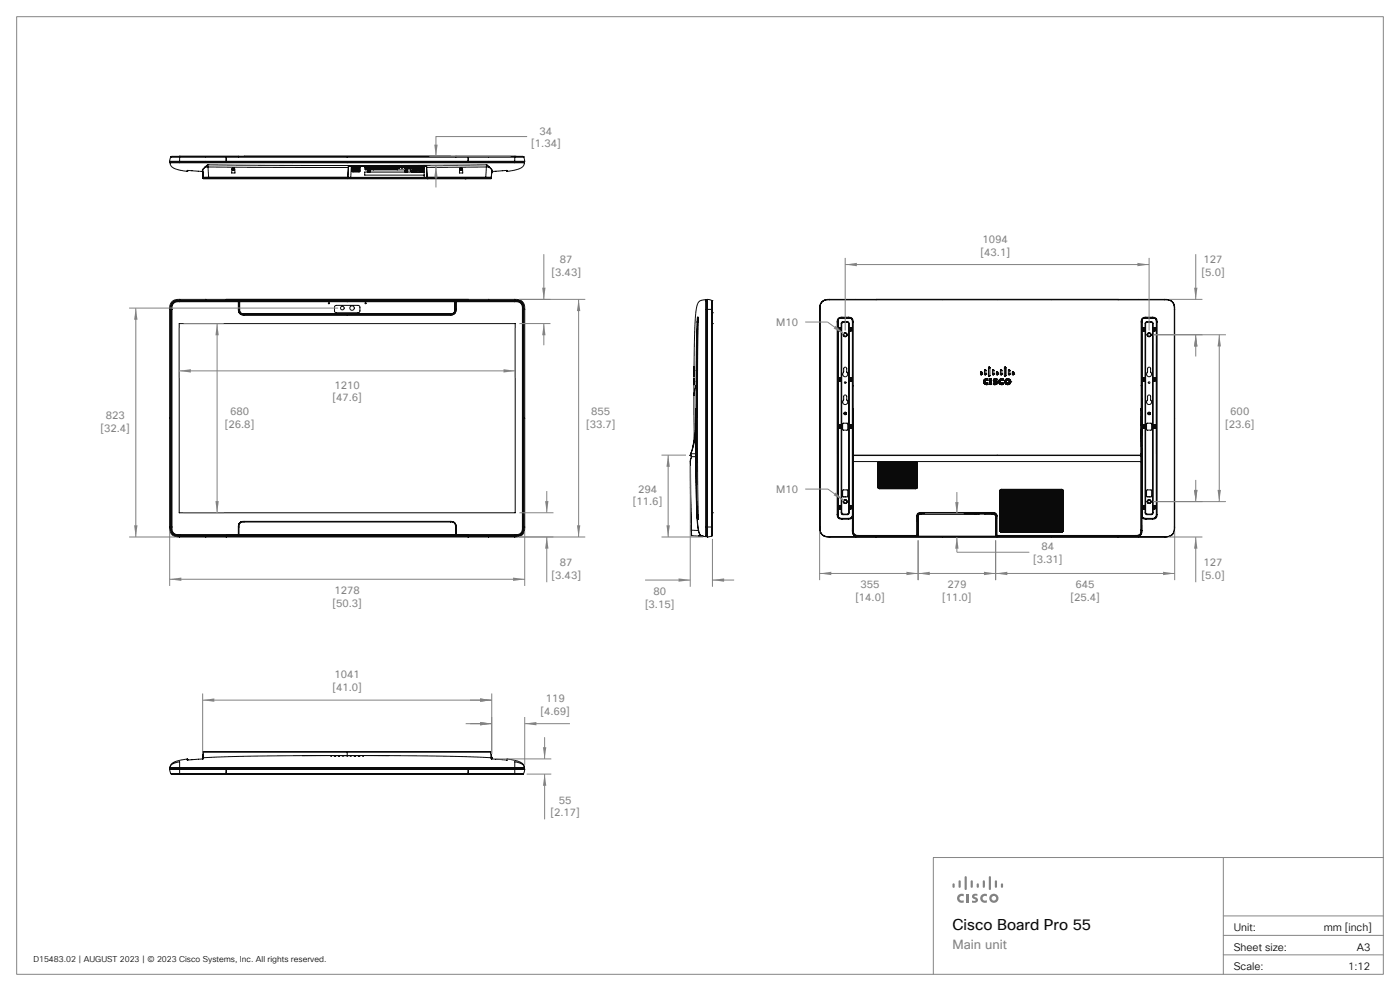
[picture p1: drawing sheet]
<svg xmlns="http://www.w3.org/2000/svg" width="420mm" height="297mm" viewBox="0 0 420 297" stroke-linecap="round" stroke-linejoin="round" font-family="sans-serif">
<defs><g id="words">
<text font-size="4.6" fill="#090a0b" x="285.7" y="278.7">Cisco Board Pro 55</text>
<text font-size="3.9" fill="#848585" x="285.7" y="284.4">Main unit</text>
<g font-size="3.2" fill="#848585">
<text x="161.9" y="40.3">34</text>
<text x="159.4" y="44.1">[1.34]</text>
<text x="294.2" y="76.6">[43.1]</text>
<text x="294.8" y="72.8">1094</text>
<text x="165.5" y="82.7">[3.43]</text>
<text x="168" y="78.9">87</text>
<text x="360.5" y="82.7">[5.0]</text>
<text x="361.1" y="78.9">127</text>
<text x="232.9" y="97.7">M10</text>
<text x="100.3" y="116.5">1210</text>
<text x="31.7" y="125.6">823</text>
<text x="69" y="124.3">680</text>
<text x="99.7" y="120.3">[47.6]</text>
<text x="177.4" y="124.3">855</text>
<text x="369.1" y="124.3">600</text>
<text x="30.1" y="129.4">[32.4]</text>
<text x="67.5" y="128.1">[26.8]</text>
<text x="175.8" y="128.1">[33.7]</text>
<text x="367.5" y="128.1">[23.6]</text>
<text x="191.4" y="147.7">294</text>
<text x="232.9" y="147.7">M10</text>
<text x="189.9" y="151.5">[11.6]</text>
<text x="312.4" y="164.8">84</text>
<text x="165.5" y="173.6">[3.43]</text>
<text x="168" y="169.7">87</text>
<text x="309.9" y="168.7">[3.31]</text>
<text x="360.5" y="173.6">[5.0]</text>
<text x="361.1" y="169.8">127</text>
<text x="100.3" y="178.1">1278</text>
<text x="196" y="178.3">80</text>
<text x="258.2" y="176.4">355</text>
<text x="284.2" y="176.4">279</text>
<text x="322.7" y="176.4">645</text>
<text x="99.7" y="181.9">[50.3]</text>
<text x="193.5" y="182.2">[3.15]</text>
<text x="256.6" y="180.2">[14.0]</text>
<text x="282.6" y="180.2">[11.0]</text>
<text x="321.1" y="180.2">[25.4]</text>
<text x="100.3" y="203.3">1041</text>
<text x="99.7" y="207.1">[41.0]</text>
<text x="162.1" y="214.2">[4.69]</text>
<text x="163.7" y="210.4">119</text>
<text x="165.1" y="244.6">[2.17]</text>
<text x="167.7" y="240.8">55</text>
</g>
<g font-size="3.2" fill="#090a0b">
<text x="370.1" y="279.1">Unit:</text>
<text x="397.1" y="279.1">mm [inch]</text>
<text x="370.1" y="284.9">Sheet size:</text>
<text x="407.1" y="284.9">A3</text>
<text x="370.1" y="290.8">Scale:</text>
<text x="404.4" y="290.8">1:12</text>
</g>
<text font-size="2.5" fill="#090a0b" x="10" y="288.3">D15483.02 | AUGUST 2023 | © 2023 Cisco Systems, Inc. All rights reserved.</text>
</g></defs>
<path d="M5 5h410v287h-410zM367 257v35M415 257h-135v35M367 274.5h48M367 286.2h48M367 280.3h48" fill="none" stroke="#848585" stroke-width=".3"/>
<g fill="#848585">
<path d="M290 267.9h.7v2.6h-.7z"/>
<path d="M294.3 268.4l.7-.5h.7h.4v.7a.77 .77 0 0 0-1.1 .1 .77 .77 0 0 0 0 1 .77 .77 0 0 0 1.1 .1v.7a1.41 1.41 0 0 1-1.7-.4 1.41 1.41 0 0 1-.1-1.7z"/>
<path d="M287.4 268.4l.7-.5h.7h.3v.7a.77 .77 0 0 0-1 .1 .77 .77 0 0 0 0 1 .77 .77 0 0 0 1 .1v.7a1.41 1.41 0 0 1-1.7-.4 1.41 1.41 0 0 1 0-1.7z"/>
<path d="M291.9 268.1l.7-.3 .6 .1v.6l-.7-.1-.2 .4a.96 .96 0 0 1 1.1 1.1 .96 .96 0 0 1-1.4 .7l-.4-.1v-.6l.9 .1 .2-.3-.1-.2a.93 .93 0 0 1-.7-1.4z"/>
<path d="M285.8 264.9l.3-.2 .3 .2-.2 1.1-.4-.1z"/>
<path d="M287.7 263.9h.4l.1 .2v1.7l-.3 .3-.3-.3z"/>
<path d="M289.4 262.7l.3-.1 .3 .3v3.5l-.3 .3-.3-.3z"/>
<path d="M291.4 263.9h.3l.1 .2v1.7l-.3 .3-.3-.3z"/>
<path d="M293 264.9l.3-.2 .3 .2-.1 1.1-.5-.1z"/>
<path d="M295 263.9h.3l.2 .2v1.7l-.4 .3-.3-.3z"/>
<path d="M296.8 262.6h.3l.2 .3v3.5l-.3 .3-.4-.3v-3.5z"/>
<path d="M298.6 263.9h.3l.2 .2v1.7l-.3 .3-.4-.3z"/>
<path d="M300.4 264.8h.4l.1 .3v.8l-.3 .2-.3-.3z"/>
<path d="M297.5 269.2a.7 .7 0 0 1 1.4 0 .7 .7 0 0 1-1.4 0zM296.8 269.2a1.38 1.38 0 0 0 2.7 0 1.38 1.38 0 0 0-2.7 0z"/>
</g>
<g fill="none" stroke="#090a0b" stroke-width=".3">
<path d="M50.9 48.3h3M50.9 48.3l3 .1M51 48.7h2.9M51 48.7a2.14 2.14 0 0 0 2 2l3.2 .7M51 48.7h.1M51.2 47l-.3 1.3M51.2 47h2.7M51.4 47h-.1M51.4 46.9h20.1M51.4 46.9l2.5 .1M51.4 46.9v.1M51.6 48.4h.1"/>
<path d="M51.8 48.4h.1M52.7 48.4h.1M53.8 46.8h.1M53.8 46.8h100.8M53.9 47v1.3M53.9 48.4h-2.5v.4M53.9 48.4h.1M53.9 48.7h.1M53.9 48.7h100.5M53.9 48.7h50.3M53.9 47h.1M53.9 48.4v.3"/>
<path d="M53.9 48.3v.1M53.9 48.3h100.5M53.9 47h100.5M53.9 48.4h100.5M56.2 51.1v.3M56.2 51.1l4.5 .3M56.2 51.1h.1M56.3 51.1h-.1M56.4 51.1v.1M56.4 51.2l-.2 .2M60.7 51v.4M60.7 51l.1 .1"/>
<path d="M60.7 51.4h.1M60.7 51.4l.1 .1M60.8 51.5v.1M60.8 51.5v.2M60.8 51.6h.1M60.8 51.1v.7M60.8 51.1l.1 2.3v-.2M60.8 51.7h.1M60.8 51.7v.1M60.8 51.5v.3M60.8 51.8h.1M60.9 53.1h.1"/>
<path d="M60.9 53.1v.3M60.9 53.2h.1M60.9 53.4l.1 .1M60.9 53.5h.1M61 53.2v.3M61 53.5h67.5M61 53.5h43.2M61.5 50.1l-.8 .9M61.5 50.1h.1M61.6 50.1l-.8 1M62.4 49.4l-.9 .7M62.4 49.4l-.8 .7"/>
<path d="M62.4 49.4l41.8 .2 41.8-.2M62.4 49.4v.6M62.4 50l42.1 .2M62.4 50l-.8 .1M62.4 50l.2 3.1M62.6 53.1l-1.7 .1M62.6 53.1v.1M62.6 53.2h-1.6M62.6 53.1h41.6M62.6 53.2h41.6M67.8 48.6h.1M67.8 47.2h.1"/>
<path d="M67.9 47.2v-.2l-.1 1.4M67.9 48.4h.1M67.9 48.4v.3M69.7 50.4l.3-.1 .4 .2 .1 1.3h-1zM69.9 50.7h.1M69.9 50.7v.1M69.9 50.6h.1M69.9 50.6v.1M69.9 50.8h.1M70 50.6h-.1M70 50.6h.1M70 50.8h.1"/>
<path d="M70.1 50.6v.1M70.1 50.6h.1M70.1 50.8h.1M70.1 50.7h.1M70.1 50.7v.1M71.5 46.9v.1M71.5 46.9h.1M71.6 47h.1M71.7 46.9l-.1 .1M71.7 46.9h.1M71.7 46.9h65M71.7 46.9v.1"/>
<path d="M73.2 46.9h.1M84.4 53.2v.3M84.4 53.5h.1M84.4 53.2h.1M84.4 53.5h.2M84.4 53.4v.1M84.4 53.2v.2M84.4 53.4h.1M84.4 53.2l.1 .2M84.5 53.2v.2M84.5 53.2h.1M84.5 53.4v.1"/>
<path d="M84.5 53.4l.1 .1M84.5 53.2h-.1M84.5 53.5h.1M84.5 53.2v.3M84.6 53.2v.3M84.6 53.5h.2M84.6 53.2h.1M84.6 53.2v.2M84.6 53.4l.2 .1M84.6 53.4v.1M84.8 53.2l.1 .2M84.8 53.5h18"/>
<path d="M84.8 53.5h.1M84.8 53.2h-.3M84.8 53.2h18M84.8 53.2h-.2M84.9 53.4h17.9M84.9 53.4h.3zM84.9 53.3h.3zM85.1 53.3h-.2M85.1 53.4h-.2M85.2 53.4h-.3M85.2 53.3h-.3M85.6 53.3h-.2"/>
<path d="M85.6 53.4h-.2h.3M85.6 53.3h-.2h.3M86.1 53.3h-.2h.3M86.1 53.3h-.2M86.1 53.4h-.2h.3M86.4 53.2h.3zM86.6 53.3h-.2M86.6 53.4h-.2M86.7 53.4h-.3M86.7 53.3h-.3M86.9 53.3h.3zM87.1 53.3h-.2"/>
<path d="M87.1 53.4h-.2h.3M87.2 53.3h-.3M87.4 53.3h.3zM87.4 53.4h.3zM87.6 53.3h-.2M87.6 53.4h-.2M87.6 53.3h-.2h.3M87.7 53.4h-.3M87.9 53.3h.3zM88.1 53.3h-.2M88.1 53.4h-.2h.3M88.2 53.3h-.3"/>
<path d="M88.6 53.3l-.2 .1M88.6 53.4h-.2M88.6 53.3h-.2M88.7 53.4h-.3M88.7 53.3h-.3M88.9 53.2h.3zM89.1 53.3h-.2M89.1 53.4h-.2h.3M89.2 53.3h-.3M89.6 53.3h-.2M89.6 53.4h-.2h.3M89.6 53.3h-.2h.3"/>
<path d="M89.9 53.4h.3zM89.9 53.2h.3zM90.1 53.3h-.2M90.1 53.4h-.2h.3M90.1 53.2h-.2M90.2 53.3h-.3M90.4 53.4h.3zM90.4 53.3h.3zM90.6 53.3h-.2M90.6 53.4h-.2M90.7 53.4h-.3M90.7 53.3h-.3"/>
<path d="M90.9 53.4h.3zM91.1 53.3h-.2M91.1 53.4h-.2M91.1 53.3h-.2h.3M91.2 53.4h-.3M91.6 53.3h-.2M91.6 53.4h-.2M91.7 53.3h-.3M91.7 53.4h-.3M92.1 53.3h-.2M92.1 53.4h-.2M92.2 53.3h-.3"/>
<path d="M92.2 53.4h-.3M92.4 53.3h.3zM92.6 53.4h-.2h.3M92.6 53.3h-.2M92.6 53.3h-.2h.3M93.1 53.3h-.2M93.1 53.3h-.2h.3M93.1 53.4h-.2h.3M93.4 53.2h.4zM93.6 53.3h-.2M93.6 53.4h-.2M93.7 53.3h-.3"/>
<path d="M93.7 53.4h-.3M94.1 53.3h-.2M94.1 53.3h-.2h.4M94.1 53.4h-.2h.4M94.6 53.3h-.2M94.6 53.3h-.2h.4M94.6 53.4h-.2h.4M94.9 53.2h.4zM95.1 53.3h-.2M95.1 53.4h-.2h.4M95.2 53.3h-.3M95.3 53.3h-.4"/>
<path d="M95.6 53.3h-.1M95.6 53.4h-.1M95.7 53.4h-.2M95.7 53.2h-.2M95.8 53.3h-.3M95.8 53.4h-.3M96 53.3h.3zM96.1 53.3h-.1M96.1 53.3h-.1h.3M96.1 53.4h-.1h.3M96.6 53.3h-.1M96.6 53.3h-.1h.3"/>
<path d="M96.7 53.4h-.2h.3M97.1 53.3h-.1M97.1 53.4h-.1M97.2 53.4h-.2M97.2 53.3h-.2M97.3 53.3h-.3M97.3 53.4h-.3M97.5 53.3h.3zM97.6 53.3h-.1M97.6 53.4h-.1h.3M97.8 53.3h-.3M98 53.3h.3z"/>
<path d="M98.1 53.3h-.1M98.1 53.4h-.1h.3M98.3 53.3h-.3M98.5 53.4h.3zM98.7 53.3h-.2M98.7 53.4h-.2M98.8 53.3h-.3M98.8 53.4h-.3M99.2 53.3h-.2M99.2 53.3h-.2h.3M99.2 53.4h-.2h.3M99.7 53.3h-.2"/>
<path d="M99.7 53.3h-.2h.3M99.7 53.4h-.2h.3M100 53.4h.3zM100 53.2h.3zM100.2 53.3h-.2M100.2 53.4h-.2M100.3 53.3h-.3M100.3 53.4h-.3M100.7 53.3h-.2M100.7 53.4h-.2M100.8 53.3h-.3M100.8 53.4h-.3"/>
<path d="M101 53.4h.3zM101.2 53.4h-.2M101.2 53.3h-.2M101.2 53.3h-.2h.3M101.3 53.4h-.3M101.5 53.3h.3zM101.5 53.4h.3zM101.7 53.3h-.2h.3M101.7 53.3h-.2M101.7 53.4h-.2M101.8 53.4h-.3M102 53.3h.3z"/>
<path d="M102.2 53.3h-.2M102.2 53.4h-.2M102.2 53.2h-.2M102.3 53.3h-.3M102.3 53.4h-.3M102.5 53.3h.3zM102.5 53.4h.3zM102.7 53.2h-.2h.3M102.7 53.3h-.2M102.7 53.4h-.2M102.8 53.4h-.3M102.8 53.2h.3"/>
<path d="M102.8 53.2h.4M102.8 53.5h.1M102.9 53.2l-.1 .2M103.1 53.2v.2M103.1 53.5h.1M103.1 53.2h.1M103.1 53.2v.3M103.1 53.5h-.3M103.2 53.5h-.4M103.2 53.5h.1M103.2 53.2h.1M103.2 53.4v.1"/>
<path d="M103.2 53.2v.3M103.2 53.2v.1M103.2 53.3v.1M103.3 53.2v.1M103.3 53.3v.1M103.3 53.4v.1M103.3 53.2v.2M103.3 53.4h-.1M103.3 53.2h.1M103.3 53.5h-.5M103.3 53.2v.3M104.2 48.7h50.2"/>
<path d="M104.2 48.7h.1M104.2 47h.1M104.2 53.5h.1M104.2 53.3h.1M104.2 53.1v.1M104.2 53.2v.1M104.2 53.3l1 .1M104.3 53l-.1 .1M104.3 53l-.1 .2M104.4 53.1l-.2 .2M104.4 53.1l.8 .1M104.5 50.2h.1"/>
<path d="M104.5 50.2l-.2 2.8M104.5 49.7v.5M104.5 49.7h.1M104.6 49.7h.8M104.6 49.7l-.2 3.4M104.6 49.7h.1M104.6 49.7h23.3M105.2 53.2v.2M105.2 53.2h22.1M105.2 53.4h22.1M105.4 49.7h.1M105.4 49.7l-.2 3.5"/>
<path d="M105.6 49.9h2.3l.1 1.5-2.3 .1zM105.7 50.5h.1M105.7 51.1h.1M105.7 51.1l.3 .3M105.7 50.5v.6M105.8 50.3v.1M105.8 50.3l-.1 .2M105.8 51.1l.2 .3M105.8 50.5v.6M105.8 51h.1M105.8 50.8h.1M105.8 50.7h.2"/>
<path d="M105.8 50.7h.1M105.8 50.9h.1M105.8 51h.2M105.8 50.4v.1M105.9 50.8h.1M105.9 50.9h-.1M105.9 50.9h.1M105.9 50.7h.1M105.9 50.7l.1 .1M106 50.8h-.1M106 51h.1M106 50.7h.1"/>
<path d="M106 50.4h.4v.9h-.4zM106 51.4h.1M106 51.4h1.5M106.1 50h.1M106.1 50l-.3 .3M106.1 50.7h.2v.3h-.2zM106.1 50.7h.2zM106.1 51h.2zM106.2 50l-.4 .4M106.2 50.8h.1M106.2 50.9h.1M106.2 50.8v.1"/>
<path d="M106.2 49.9l-.1 .1M106.2 49.9v.1M106.2 50h.1M106.2 50h1.1M106.2 49.9h1.1M106.6 50.1h.4v.8h-.4zM106.7 50.7h.2M106.7 50.3h.2M106.7 50.3v.4M106.7 50.3l.1 .1M106.8 50.4v.2M106.8 50.6l.1 .1"/>
<path d="M106.8 50.6l-.1 .1M106.9 50.3l-.1 .1M106.9 50.3v.4M107.2 50.4h.4v.9h-.4zM107.3 50.7h.2v.3h-.2zM107.3 49.9l.2 .1M107.3 50h.1M107.3 49.9v.1M107.3 50.8h.1M107.3 50.9h.1M107.3 50.8v.1M107.4 50.8v.1"/>
<path d="M107.4 50l.4 .4M107.5 50h-.1M107.5 50l.3 .3M107.5 51.4h.1M107.8 50.4v.1M107.8 50.5h.1M107.8 51.1l-.3 .3M107.8 51.1h.1M107.8 50.5v.6M107.8 50.3v.1M107.8 50.3l.1 .2M107.9 51.1l-.4 .3"/>
<path d="M107.9 50.5v.6M109.4 51.6h17.8v.9h-17.8zM109.5 50.2l.2 .1M109.5 50v.8l.2 .1h13.4l.4 .6h3.7M109.5 50.1h.1M109.5 50h.2M109.6 50h.1M109.6 50.2v.1M109.6 49.8l.1 .1M109.7 50.2h-.1M109.7 50.1h.1M109.7 50h.1"/>
<path d="M109.7 49.8v.1M109.7 50.2h.1M109.7 50.6h.6M109.7 49.7h.1M109.7 49.9v.7M109.7 49.7l-.2 .3M109.7 49.9v.6M109.7 49.7v.1M109.7 50.3h.1M109.7 50.2h-.2M109.7 50.1h-.1M109.8 50.6h.1"/>
<path d="M109.8 49.7l-.1 .3M109.8 50.5h.1M109.8 50.1h.1M109.9 50v.1M109.9 50.6h.1M110 50.6h.1M110.1 50v.1M110.2 50.6h.1M110.2 49.7v.4M110.2 50.5h.1M110.2 50.1h.1M110.3 50.3h.1"/>
<path d="M110.3 49.9v.6M110.3 50h.1M110.3 50.2h.1M110.3 49.7h.1M110.3 49.7v.1M110.3 50h-.8M110.3 49.9v.7M110.3 49.8v.1M110.3 49.8h.1M110.4 51.1l.5 .1-.5-.1v.5zM110.5 50.9l-.3 .7M110.5 50v.1"/>
<path d="M110.5 50.1h.1M110.5 51.3v.1M110.5 51.3h.1M110.5 50.2h.2M110.6 51.4h.1M110.6 51.2l-.1 .1M110.6 51.2h.1M110.6 51.2l.1 .1M110.7 51.3h.1M110.7 51.4h.1M110.7 51.4h-.1M110.7 50.3v.2"/>
<path d="M110.7 50.3h.1M110.7 50h-.3l.1 .6h.7M110.7 50h.4v.6M110.7 51.3v.1M110.7 50.5v.1M110.7 49.8h.1M110.7 49.8v.5M110.7 50.5h.1M110.8 49.7l-.1 .1M110.8 50.9l.2 .7M110.8 49.7v.1M110.8 49.7v.3"/>
<path d="M110.8 49.8h.1M110.8 50.3h.1M110.9 49.7v.3M110.9 49.7l-.1 .1M110.9 49.7v.1M110.9 50.3h.1M110.9 51.1v.5M110.9 49.8h.1M110.9 49.8l.1 .5M111 50.3l-.2 .2M111 50h.2v.2h-.2M111 50.5h.1"/>
<path d="M111 50.2v.4M111.1 50h.1M111.1 50.1h.1M111.1 50.2h.1M111.2 50.6h.1M111.4 50h.1M111.5 49.8h.1M111.5 49.8v.8l7.7 .1M111.6 49.7v.1M111.6 49.8v.2M111.7 50.4v.2M111.7 50h-.3l.1 .4h.3"/>
<path d="M111.8 50.2h.3M111.8 50.2h.1M111.8 50.1h.1M111.8 50.1v.1l.5 .1M111.9 49.9h.1M111.9 50.3h.1M112 50.2v.1M112 50.4v.5M112 50.5h.1M112 50.1h.1M112 50.2h.1M112 50.1v.1"/>
<path d="M112 49.8l.1 .2h.4v.6M112 49.8h.1M112 50.1l.3 .1M112.1 50.1l-.3 .1M112.1 50.1h.1M112.1 49.7v.1M112.1 50.6h7.1M112.1 50.2h-.1M112.1 50.2h.1M112.1 50.4h.1M112.1 50.4l-.1 .5M112.1 50.4h.2"/>
<path d="M112.1 50.1l.1 .1M112.1 50.1a.23 .23 0 0 0-.3-.1 .23 .23 0 0 0 0 .4 .23 .23 0 0 0 .3-.2M112.2 50.1v.1M112.2 50.1h-.2M112.2 50.2h.1M112.2 49.7v.3M112.2 49.8h.1M112.2 49.8v.2M112.2 49.7v.1M112.2 50.6h.1M112.3 50.1l-.1 .1M112.3 49.8h.1"/>
<path d="M112.3 49.8v.8M112.3 50.2h.1M112.3 49.7v.1M112.3 50h.1M112.4 49.7v.3M112.5 50.3h.2M112.6 50v.1M112.6 50h-.1M112.6 50.1h-.1M112.6 50.1h.1M112.6 50h.1M112.6 50.1v.2"/>
<path d="M112.7 50.1v.4M112.7 50.5v.1M112.8 50.4h.3M112.8 49.8h.1M112.8 49.8v.6M112.8 49.7v.1M112.8 49.9h.1M112.8 49.8l.1 .1M112.9 49.9v.1M113 50.5h.1M113 50.6h.1M113 50.5l-.1 .1"/>
<path d="M113 50h-.3l.1 .4M113 50.2h.3M113 50.5v.1M113.1 50.1h.3M113.1 50.5v.1M113.1 50h.1M113.1 49.9h.1M113.2 49.9h.1M113.2 50.3h.1M113.2 50.3h-.1M113.3 50.5v.1M113.3 50.1h.1"/>
<path d="M113.3 50.2h.1M113.3 49.7v.1M113.3 49.8v.2M113.3 49.8h.1M113.3 50.1v.1M113.3 50.1l-.3 .1M113.3 49.8v.2h.9M113.3 50.4h.1M113.3 50.2h.7M113.3 50.1l.1 .1M113.4 50.2h.1M113.4 50.1v.1"/>
<path d="M113.4 50.4h.1M113.4 50.1a.23 .23 0 0 0-.4-.1 .23 .23 0 0 0 0 .4 .23 .23 0 0 0 .4-.2M113.4 50.1a.25 .25 0 0 0-.4-.1 .25 .25 0 0 0 0 .4 .25 .25 0 0 0 .4-.2M113.4 49.7v.1M113.4 49.8h.1M113.4 49.8v.2M113.5 50.1l-.1 .1M113.5 50.1v.1M113.5 50.2h.1M113.5 49.8h.1M113.5 49.8l.1 .6h-.3M113.5 49.7v.1"/>
<path d="M113.5 50h.1M113.6 50h.1M113.6 50.1h.1M113.6 50.1l-.6 .1M113.6 50.5v.1M114 50.4h.1M114 50.4h.3M114 49.7v.1M114 49.8h.1M114 49.8v.6M114.1 49.7v.7M114.1 49.7v.1"/>
<path d="M114.1 49.8v.2M114.3 50.2h.3M114.3 50.2h.1M114.4 49.9h.1M114.4 50.3h.1M114.5 50.1h.1M114.5 50.2h.1M114.5 50.1v.1M114.5 49.8l.1 .2M114.5 49.8h.1M114.5 50.1l.3 .1M114.6 50.1l-.3 .1"/>
<path d="M114.6 50.1h.1M114.6 49.7v.1M114.6 50.2h-.1M114.6 50.2h.1M114.6 50.4h.1M114.6 50h3.7M114.6 50.1v.1M114.6 50.1a.23 .23 0 0 0-.3-.1 .23 .23 0 0 0 0 .4 .23 .23 0 0 0 .3-.2M114.7 50.1a.25 .25 0 0 0-.4-.1 .25 .25 0 0 0 0 .4 .25 .25 0 0 0 .3-.2M114.7 50.1v.1M114.7 50.1h-.2M114.7 50.2h.1"/>
<path d="M114.7 49.8h.1M114.7 49.8v.2M114.7 49.7v.1M114.7 50.5v.1M114.8 50.2h-.1M114.8 50.1l-.1 .1M114.8 49.8h.1M114.8 49.8l-.1 .4M114.8 50.2h.1M114.8 49.7v.1M114.8 50h.1M114.8 49.8v.6h-.2"/>
<path d="M115 50.5v.1M115.3 50.1l1.3 .1v.3M115.3 50.1h.1M115.4 50.1h.1M115.3 50.1l.1 .1M115.4 50.1h-.1M115.4 50h.5M115.4 50h.1M115.4 50.2h.1M115.4 50l-.1 .1M115.4 50h-.1M115.4 50v.1"/>
<path d="M115.5 50.1h.1M115.5 50.1h.3M115.6 50.1v.1M115.6 49.9h.1M115.6 50.1h.1M115.7 49.9h.1M115.7 50.1h.1M115.7 50.1v.1M115.8 50.1h.1M115.9 50h.1M115.9 50l.1 .1M115.9 50.2h.1"/>
<path d="M115.9 49.9v.3M115.9 49.9h.1M115.9 50.1h.1M116 50.1h.1M116 50.1h.3M116 50v.2h-1.7M116.1 50h.1M116.1 50.1h.1M116.1 50h4.9M116.2 50h.1M116.2 50l.1 .1M116.3 50l.1 .1"/>
<path d="M116.4 50h.1M116.5 50h.1M116.5 49.9h.1M116.5 49.8h.1M116.5 49.8v.8M116.5 50.5h.1M116.6 50.1h.1M116.6 49.9h.1M116.6 50.2v.1M116.6 50h.1M116.6 50.5v.1M116.6 50.1h1"/>
<path d="M116.6 50.5l-3.8 .1M116.6 50.4h.1M116.6 50.3h.1M116.6 50.3v.1M116.6 50.6h.1M116.6 50.4l.1 .1M116.6 50.3h.9M116.6 50.3l.1 .1M116.7 50h.1M116.7 50.4h.1M116.7 50l-.1 .1M116.7 50.4h.8"/>
<path d="M116.7 50.4v.1M116.7 50.1h.7M116.8 50.3h.1M116.8 49.7v.3M116.8 50.1h.1M116.8 50.5h.1M116.8 50.2h.1M116.8 50.1v.1M116.8 50h.1M116.9 50h.1M116.9 50.1h.1M116.9 50.5h.1"/>
<path d="M116.9 50.1v.1M117 50.3h.1M117 49.7v.3M117 50h.1M117.1 50h.1M117.1 50.3h.1M117.1 49.7v.3M117.2 50h.1M117.2 50.3h.1M117.3 50.1h.1M117.3 50.5h.1M117.3 50.2h.1"/>
<path d="M117.3 50h.1M117.3 50.1v.1M117.3 50.3h.1M117.4 49.7v.3M117.4 50.1h.1M117.4 50.5h.1M117.4 50.1v.1M117.4 50.3h.1M117.4 50h.1M117.5 50.4v.1M117.5 50v.1M117.5 50.4h.1"/>
<path d="M117.5 50h.1M117.5 50.3v.1M117.5 50.1h.1M117.5 50.6h.1M117.6 50.4h.1M117.6 50.3h.1M117.6 50.3l-.1 .1M117.6 50h.1M117.6 50.1h.1M117.6 50.5l-.1 .1M117.6 50.5h.1M117.6 50.2v.1"/>
<path d="M117.6 49.9h.1M117.6 49.8h.1M117.6 49.8v.7M117.7 50h.1M117.8 50h.1M117.9 50h.1M118 50h.1M118 50.1h.1M118 50l.2 .1M118.1 50.2l.1 .1M118.1 50v.1M118.1 50.5h.1"/>
<path d="M118.1 50.6h.1M118.1 50.5v.1M118.2 50h.1M118.2 50.6h.1M118.2 50.4l.1 .1M118.2 49.8v.1M118.2 49.8h.1M118.2 49.9h.1M118.2 49.9v.7M118.3 50.5h.1M118.2 50.3h.1M118.2 49.9v.5"/>
<path d="M118.2 50.2h.1M118.2 50.1l-.6 .1v.3M118.3 50.2h-.1M118.3 50.4v.1M118.3 50.1l-.1 .1M118.3 50.1h.1M118.3 50.2h.1M118.3 50.5v.1M118.4 50l-.1 .1M118.4 50h.1M118.4 50.5v.1M118.4 50.3h.8"/>
<path d="M118.4 50.1h.1M118.4 50.1l-.1 .1M118.4 50.1h.8M118.4 50.4v.1M118.4 50.4h.1M118.4 50v.1M118.4 50.2l.9 .1M118.4 50h2.5M118.5 50.2h-.1M118.5 50.1l-.1 .2M118.5 50.3h.1M118.5 50.4v.1"/>
<path d="M118.5 50.4h.1M118.5 50v.3M118.5 50.5h.1M118.5 50.2h.1M118.5 50h.1M118.5 50.1h.1M118.5 50l.1 .1M118.6 50.3h.1M118.6 50.4h-.1M118.6 50.4h.1M118.6 50.1h.1M118.6 50.2v.1"/>
<path d="M118.6 50h.1M118.6 50.5v.1M118.6 50l.1 .1M118.7 50.1h.1M118.7 50.2l-.1 .1M118.7 50h.1M118.7 50.3h.1M118.7 50.4v.1M118.7 50.4h-.3M118.7 50.4h.1M118.7 49.7v.3M118.8 50v.1"/>
<path d="M118.8 50.3h.1M118.8 50h.1M118.8 50.1h.1M118.8 50.2v.1M118.9 50.5v.1M118.9 50.3h.1M118.9 50.2l-.1 .1M118.9 50h.1M118.9 50.2v.1M118.9 50.4v.1M118.9 50.4h.3M118.9 50.4h.1"/>
<path d="M119 50.3h.1M119 50h.1M119 49.7v.3M119 50.1h.1M119 50.2v.1M119.1 50.3h.1M119.1 50.1h.1M119.1 50v.3M119.1 50h.1M119.1 50.4h.1M119.1 50.4v.1M119.1 50.5v.1"/>
<path d="M119.1 50.7v.2M119.2 50h-.1M119.2 50.5v.2M119.2 50.2h.1M119.2 50h.1M119.2 50.4h.1M119.2 50.4v.1M119.2 50.3h.1M119.2 50.2h-.8M119.2 50.7v.2M119.2 50.1v.2M119.2 50.1h.1"/>
<path d="M119.2 50.1l.2 .1M119.2 50.2l.1 .1M119.3 50.5h.1M119.3 50.1h.1M119.3 50l.1 .1M119.3 50h.1M119.3 50.2h.1M119.4 50.1h.1M119.4 50.1v.1M119.4 50h.1M119.4 50.4l-1.8 .1M119.4 50.4h.1"/>
<path d="M119.4 50.2h.1M119.4 50.3h.1M119.4 49.8v.1M119.4 49.8h.1M119.4 49.9v.5M119.4 49.9h.1M119.5 49.9l-.1 .6M119.5 49.8v.1M119.5 49.8h.1M119.5 50h.1M119.5 50l.1 .4h.3l-.1-.4M119.6 50.1l-.2 .1"/>
<path d="M119.6 50.3h.3M119.6 50v.3M119.6 50h.1M119.6 50.3h.2M119.7 50h.1M119.7 50.3h.1M119.8 50h.1M119.8 50.3h.1M119.8 50v.3M119.9 50.1h.4M119.9 50h.1M120 50h.1"/>
<path d="M120.1 50h.1M120.2 50h.1M120.2 50.2h.1M120.2 49.9h.1M120.3 50.2h.1M120.3 50.1h.7M120.3 50.1h.1M120.3 50.1l.1 .1M120.3 49.9l-.1 .3M120.3 49.9h.1M120.3 50h.1M120.3 50.1v.1"/>
<path d="M120.3 50.2h.6M120.3 49.9v.2M120.4 50l-.1 .1M120.4 49.9v.3M120.4 50.1h.1M120.4 50.1h-.1M120.4 50v.2M120.4 50.2h.1M120.5 50.2h.1M120.5 50.1h.1M120.5 50h.1M120.5 49.9h.1"/>
<path d="M120.5 49.9v.1M120.6 50v.1M120.6 50h.1M120.7 50h.1M120.7 49.9h.1M120.7 49.9l-.1 .2M120.7 50.2h.1M120.7 49.9v.1M120.7 50.1h.1M120.8 50.2h.1M120.8 50h.1M120.8 50v.2"/>
<path d="M120.9 50.1h.1M120.9 49.9h.1M120.9 50l.1 .1M120.9 50.1v.1M120.9 49.9v.3M121 50.1l-.1 .1M121 49.9h.1M121 49.9l-.1 .3M121 50.1h.1M121 50h.1M121 49.9h-.1M121.3 50h.1"/>
<path d="M121.3 50v.3M121.4 50h.1M121.4 50v.3M121.5 50.3h.1M121.5 50h.1M121.5 50.2l.1 .1M121.6 50.3h.1M121.6 50.2h-.2M121.6 50.1h.2M121.6 50v.3M121.6 51.1l.5 .1-.4-.1-.1 .5zM121.7 50h.1"/>
<path d="M121.7 50.1h.1M121.7 50.9l-.3 .7M121.8 50.1h.1M121.8 50h.1M121.8 51.3v.1M121.8 51.3h.1M121.9 50.5h.1M121.8 49.8h.1M121.8 49.9h.1M121.8 51.4h.1M121.8 49.8v.1M121.8 50.3h.1"/>
<path d="M121.8 49.9v.5M121.8 50.2h.1M121.8 51.2v.1M121.8 51.2h.1M121.8 50.4h1.2M121.8 50.2v.2M121.8 50.4h.1M121.8 50v.1M121.9 51.4h.1M121.9 50.1l-.1 .1M121.9 50.1h.1M121.9 51.2v.1"/>
<path d="M121.9 51.2h.1M121.9 50.2l-.6 .1M121.9 50.2h-.1M121.9 50.2h.1M121.9 50h.1M121.9 51.3h.1M122 51.4h.1M122 51.3h.1M122 51.3v.1M122 50h.1M122 50l-.1 .1M122 50.3h.9"/>
<path d="M122 50.5h.1M122 50.3h.1M122 50.3h.8M122 50.2v.1M122 50.1h.8M122 50.1l-.1 .1M122 50.1h.1M122 50.4v.1M122 50.4h.1M122 50v.1M122 50.2h.8M122 50.2h.1"/>
<path d="M122 50.9l.3 .7M122 50.1v.2M122.1 50.3h.1M122.1 50.4v.1M122.1 50.4h.1M122.1 50h.1M122.1 50.5h.1M122.1 50.1h.1M122.1 50.2h.1M122.1 50v.2M122.1 51.1v.5M122.2 50.2l-.1 .1"/>
<path d="M122.2 50h.1M122.2 50h-.1M122.2 50.1h.1M122.2 50.4v.1M122.2 50.3h.1M122.2 50v.1M122.3 50.2l-.1 .1M122.3 50h.1M122.3 50.3h.1M122.3 50.4v.1M122.3 50.4h-.3M122.3 50.4h.1"/>
<path d="M122.3 50.2v.1M122.4 50.1h.1M122.4 50h.1M122.4 50v.1M122.4 50.3h.1M122.4 50.2v.1M122.5 50.3h.1M122.5 50h.1M122.5 50.4h.3M122.5 50.4h.1M122.5 50l.1 .1M122.6 50.3h.1"/>
<path d="M122.6 50.2l-.1 .1M122.6 50h.1M122.6 50.1h.1M122.7 50.1h.1M122.7 50.2l-.1 .1M122.7 50h.1M122.7 50.4v.1M122.7 50.2h.1M122.7 50v.3M122.7 50.4h.1M122.7 50.3h.1M122.7 50.5h.1"/>
<path d="M122.8 50.2h.1M122.8 50h.1M122.8 50.4l-.1 .1M122.8 50.4h.1M122.8 50.4v.1M122.8 50.3h.1M122.8 50l.1 .1M122.8 50.1l.9 .2M122.8 50.1v.2M122.8 50.2l.1 .1M122.8 50.5h.1M122.9 50.1v.1"/>
<path d="M122.9 50l.1 .1M122.9 50.1h.1M122.9 50.1l.1 .1M122.9 50h.1M123 50.4h.1M123 50.1h.1M123 50.2h.1M123 50h.1M123 50.3h.1M123 49.8v.1M123 49.8h.1M123 49.9v.5"/>
<path d="M123 49.9h.1M123 50.5h.1M123 50.1h.7M123.1 50h.1M123.1 50.1h.1M123.1 50.3h.1M123.2 50h.1M123.2 50.1h.1M123.2 50.3h.1M123.3 50.1h.1M123.3 50h.1M123.3 50.3h.1"/>
<path d="M123.4 50.1h.1M123.4 50h.1M123.4 50h-.1M123.4 50.3h.1M123.5 50h.1M123.5 50.3h.1M123.5 50.1h.1M123.6 50h.1M123.6 50.3h.1M123.6 50.1h.1M123.6 50.1l.1 .4M123.7 50.3h.1"/>
<path d="M123.7 50.9v.1M123.7 50.8v.1M123.7 50.1h.1M123.7 51h.1M123.7 51v.1M123.7 50h.1M123.7 50.5h.1M123.7 50.5h.3M123.7 51.1h.1M123.7 51.1h1.4M123.7 49.8h.1M123.8 51.1h.1"/>
<path d="M123.8 50h.1M123.8 49.8h.1M123.8 49.8l-.1 1.3M123.8 50.7h.2M123.8 50.7h.1M123.8 50.9v.1M123.8 51h.1M123.8 50.9h.1M123.8 51h.2M123.8 50.9h.2M123.8 49.7v.3M123.9 50.7h.1"/>
<path d="M123.9 50.5v.3M123.9 50.5h.1M123.9 50.2h1M123.9 50.8h.2M123.9 50.2v.2M123.9 50.4h.1M123.9 50.2h.1M123.9 50.4l-.1 .1M123.9 50.8h.1M123.9 50h-2.7h6.1M123.9 49.7v.3M123.9 49.8h.1"/>
<path d="M124 51.1l.2 .1M124 49.8h.1M124 50.9h.1M124 49.7v.1M124 50.5v.2M124 51h.1M124 50.9v.1M124 50h.3M124 50.2h.1M124 49.8v.2M124.1 50.7l.1 .3M124.1 50.9h.1"/>
<path d="M124.1 50.6h.6M124.1 50.2v.8l.6-.1v-.7M124.1 49.7v.3M124.2 49.7v.3M124.2 50.2v.4M124.2 50h.1M124.2 51.1h.1M124.3 49.7l-.1 .3M124.3 50.2v.4M124.3 49.7v.3M124.4 49.7v.3M124.4 50.2v.4"/>
<path d="M124.5 49.7v.3M124.5 50.2v.4M124.6 50h.2M124.6 49.7v.3M124.6 50.2v.4M124.7 49.7v.3M124.7 50.7l-.1 .4M124.7 50.8h.2M124.8 49.8h.1M124.8 49.8v.2M124.8 50h.1M124.8 50.2h.1"/>
<path d="M124.8 50.7h.1M124.8 50.5v.2M124.8 50.5h.1M124.8 50.9v.1M124.8 51h.1M124.8 50.9h.1M124.8 50.7h1M124.8 50.5h1M124.8 49.7v.1M124.8 51h.2M124.8 50.9h.2M124.9 49.8h.1"/>
<path d="M124.9 51.1l-.2 .1M124.9 49.7v.3M124.9 50.5v.3zM124.9 50.7l.1 .4M124.9 50.2v.2M125 50h.4M125 49.7v.3M125 49.8h.1M125 50h.1M125 51h.1M125 50.9h.1M125 50.4h-.1"/>
<path d="M125 50.4v.1M125 50.4h.1M125 49.7l.1 .1M125.1 49.7v1.4M125.1 51.1h.1M125.1 50.7l.1 .1M125.1 49.8h.1M125.1 50h.1M125.1 50.4h.1M125.1 50.6h.5M125.1 50.5h.1M125.1 50.9l.1 .1"/>
<path d="M125.1 51h.1M125.2 51l-.1 .1M125.2 50.6h.1M125.2 50.7v.2M125.2 50v.6M125.2 50.4h.1M125.3 50v.6M125.3 50.6h.1M125.3 50.7h-.1M125.5 50.4h.1M125.5 50.8v.2M125.5 50.3l.1 .1"/>
<path d="M125.5 51l.1 .1M125.5 50h.1M125.5 50.9v.1M125.5 50.3h.1M125.5 50.5h.1M125.5 51.1h.1M125.6 51.1h1.3M125.6 49.8h.1M125.6 50h.1M125.6 50.1h-.4M125.6 49.7v1.4M125.6 49.7v.1"/>
<path d="M125.6 50.4h.1M125.6 50.4v.1M125.7 51h.1M125.6 50.9h.1M125.7 50.9h.1M125.7 50h.1M125.7 49.7v.3M125.7 50.5v.3zM125.7 50.2h1.1M125.7 50.8h.2M125.7 50.2v.2M125.7 50.7l-.1 .4"/>
<path d="M125.8 50h-.3v.6M125.8 49.8h.1M125.8 49.7v.3M125.8 51.1l.2 .1M125.8 50.9h.1M125.8 49.7l.1 .1M125.8 50.7h.1M125.8 50.5v.2M125.9 50.5h.1M125.8 51h.1M125.8 50.9v.1M125.8 50h.1"/>
<path d="M125.9 50.2h.1M125.9 49.8l-.1 .2M125.9 50.7l.2 .4M125.9 50.6h.7M125.9 50.2l.1 .8h.5v-.8M125.9 49.7v.3M126 49.7v.3M126 50.2v.4M126.1 49.7v.3M126.1 50.2v.4M126.2 50h.1M126.2 49.7v.3"/>
<path d="M126.2 50.2v.4M126.3 49.7v.3M126.3 50.2v.4M126.3 50h.1M126.4 49.7v.3M126.4 50.2v.4M126.5 50.9h.1M126.5 49.7v.3M126.6 50h.1M126.6 50.7l-.2 .4M126.6 50.8h.1M126.6 50.8h.2"/>
<path d="M126.6 49.8h.1M126.6 50.2h.1M126.7 51h.1M126.6 50.9v.1M126.6 50.9h.1M126.7 50.5v.2M126.7 50.7h.2M126.7 49.7l-.1 .1M126.7 50.9h.1M126.7 49.8l-.1 .2M126.7 51.1l-.2 .1M126.7 50h.6"/>
<path d="M126.7 49.7l.1 .3M126.7 49.8h.1M126.7 50.4l.1 .1M126.7 50.8h.1M126.7 50.7h.1M126.7 50.5l.1 .3M126.8 50.5h.1M126.8 50.7h.1M126.8 50h.1M126.8 50.2l-.1 .2M126.8 50.4h-.1M126.8 50.2h-.1"/>
<path d="M126.8 49.8h.1M126.8 49.7v.3M126.8 51h.1M126.8 50.9h.1M126.8 50.9v.1M126.9 50.7h.1M126.9 49.8v1.3M126.9 51.1h.1M126.9 50.7l.1 .3M126.9 49.8h.1M126.9 50h.1M126.9 50.4h.1"/>
<path d="M126.9 50.5h.1M126.9 50.5h-.2M127 51h.1M127 51l-.1 .1M127 50h.1M127 49.8l.1 .2M127 49.8l.1 .1M127.1 49.9v.1M127.1 49.7h.8M127.1 49.7h.1M127.1 49.7l.2 .3M127.1 50l.2 .3"/>
<path d="M127.2 51.5v.1M127.2 49.8h.1M127.2 49.8v.2M127.2 50h.1M127.2 52.5l.1 .7M127.2 49.9l.1 .6M127.2 50.3l-.3 .1M127.2 50.2h.1M127.3 49.8l-.1 .1M127.3 53.2v.2M127.3 50h.1M127.3 50.1h.1"/>
<path d="M127.3 50.3h.1M127.3 50.1h-.4v.4M127.3 50l-.1 1.5M127.9 49.7h.1M127.9 49.7h-23.4M127.9 49.7l.2 3.4M127.9 50.2h.1M128 49.7v.5M128 49.7h-.1M128 50.2l.2 2.8M128.1 53.1l.2 .2M128.1 53.1l-.8 .1"/>
<path d="M128.2 53.5h.1M128.2 53l.1 .1M128.2 53l.1 .2M128.2 53.4l.1 .1M128.3 53.5h.1M128.3 53.5h.3M128.3 53.1v.1M128.3 53.1h17.4M128.3 53.2h17.4M128.3 53.2v.1M128.3 53.3l-1 .1M128.4 53.5h.2"/>
<path d="M128.4 53.5h-.1M128.4 53.5h.1M128.6 53.5h.1M128.6 53.5h10.9M128.6 53.5h-.3M128.6 53.5h-.4M128.9 53.5h-.2M129 53.5h-.3M129.4 53.5h-.2h.3M129.7 53.5h.3zM129.9 53.5h-.2M130 53.5h-.3"/>
<path d="M130.1 53.5h.4zM130.4 53.5h-.3M130.5 53.5h-.4M130.8 53.5h-.2M131 53.5h-.4M131.3 53.5h-.2h.4M131.8 53.5h-.2M131.9 53.5h-.3M132.1 53.5h.4zM132.3 53.5h-.2M132.4 53.5h-.3M132.8 53.5h-.2h.3"/>
<path d="M133.1 53.5h.3zM133.3 53.5h-.2M133.4 53.5h-.3M133.6 53.5h.3zM133.8 53.5h-.2M133.9 53.5h-.3M134.1 53.5h.3zM134.3 53.5h-.2M134.4 53.5h-.3M134.6 53.5h.3zM134.8 53.5h-.2M134.9 53.5h-.3"/>
<path d="M135.1 46.9h.1M135.1 53.5h.3zM135.3 53.5h-.2M135.4 53.5h-.3M135.8 53.5h-.2h.3M136.3 53.5h-.2M136.4 53.5h-.3M136.7 46.9h.1M136.7 46.9v.1M136.7 47h.1M136.8 46.9h.1M136.8 46.9h20.1"/>
<path d="M136.8 46.9v.1M136.8 53.5h-.2h.3M137.3 53.5h-.2M137.4 53.5h-.3M137.8 53.5h-.2h.3M138 50.4l.4-.1 .3 .2 .1 1.3h-1zM138.1 53.5h.3zM138.2 50.7h.1M138.2 50.7l.1 .1M138.3 50.6h.1M138.3 50.6l-.1 .1M138.3 50.8h.1"/>
<path d="M138.3 53.5h-.2M138.4 50.6h.1M138.4 50.8h-.1M138.4 50.8h.1M138.4 50.6v.1M138.4 53.5h-.3M138.4 50.7v.1M138.4 50.7h.1M138.6 53.5h.3zM138.8 53.5h-.2M138.9 53.5h-.3M139.1 53.5h.3z"/>
<path d="M139.1 53.5h.3M139.3 53.5h-.2M139.5 53.5h.3M139.5 53.5h.2M139.5 53.5h.4M139.5 53.5h.1M139.5 53.5h-.1M139.5 53.5h7.8M139.7 53.5h-.2M139.7 53.5h.1M139.8 53.5h.1M139.8 53.5h-.1"/>
<path d="M139.8 53.5h-.3M139.9 53.5h.1M139.9 53.5h-.4M140.4 47h-89.2M140.4 47v1.4M140.4 48.4h.1M140.4 48.4v.3M140.4 48.6h.1M140.5 47.2v-.2v1.4M140.5 47.2h.1M140.5 47h13.9M140.5 48.4h.1"/>
<path d="M140.5 48.4v.3M145.7 53.1l1.7 .1M145.7 53.2h1.6M145.7 53.1v.1M145.9 50l-17.9 .2M145.9 50l.9 .1M145.9 50l-.2 3.1M146 49.4l-.1 .6M146 49.4l.8 .7M146.8 50.1l.7 1M146.8 50.1l.8 .9M146.8 50.1h.1"/>
<path d="M147.3 53.5h-43.1M147.3 53.2v.3M147.4 53.5h-.1M147.4 53.2h-.1M147.4 53.4l-.1 .1M147.4 53.1v.3M147.4 53.1h.1M147.5 51.8h.1M147.5 51.5v.3M147.5 51.7v.1M147.5 51.7h.1M147.5 51.1v.7"/>
<path d="M147.5 51.1l-.1 2.3v-.2M147.5 51.6h.1M147.5 51.5v.2M147.5 51.5v.1M147.6 51.4l-.1 .1M147.6 51.4h.1M147.6 51v.4M147.6 51l-.1 .1M152 51.2l.2 .2M152 51.2h.1M152 51.1h.1M152.1 51.1h.1"/>
<path d="M152.1 51.1l-4.5 .3M152.1 51.1l.1 .3M154.4 47h2.7M154.4 47v1.3M154.4 48.3h3M154.4 48.4h2.6l-.1 .4M154.4 48.4h.1M154.4 48.7h2.9M154.4 48.7h.1M154.4 47h.1M154.4 48.4v.3M154.4 48.3v.1"/>
<path d="M154.4 46.9h2.5M154.4 46.9v.1M154.6 46.8h.1M155.6 48.4h.1M156.5 48.4h.1M156.7 48.4h.1M156.9 46.9h.1M156.9 46.9v.1M157 47h.1M157.1 47h.1M157.1 47l.3 1.3M157.3 48.7h.1"/>
<path d="M157.3 48.7a2.23 2.23 0 0 1-2.1 2.1l-3 .6M157.4 48.3l-3 .1M50.9 92.7h.3M50.9 92.7v65.2M51.2 92.7h.1M51.2 92.7v65.2M51.3 92.7h.1M51.3 92.7v65.2M51.4 92.7h.2M51.4 92.7v65.2M51.6 92.7v65.2M53.8 97h100.8v56.7h-100.8z"/>
<path d="M53.9 90.2v.2M53.9 90.4a1.88 1.88 0 0 0-2.3 2.3M53.9 90.2a2.07 2.07 0 0 0-2.5 2.5M53.9 90.2h17.6M53.9 90.4h100.5M53.9 90.1a2.21 2.21 0 0 0-2.7 2.6M53.9 90.1h.1M53.9 90.1a2.14 2.14 0 0 0-2.6 2.6M53.9 89.7v.4M53.9 89.7a2.53 2.53 0 0 0-3 3M53.9 89.7h100.5M53.9 90.1h100.5"/>
<path d="M53.9 90.1a2.12 2.12 0 0 0-2.6 2.6M53.9 90.1v.1M61.7 89.7v.4M67.8 90.1h.1M67.8 89.8h.1M67.8 90h.1M67.9 90.1v.1M67.9 89.7v.4M67.9 90.2h.1M71.5 90.2v.2M71.5 92.7v.2a1.43 1.43 0 0 0 1.7 1.5M71.5 92.7h.1"/>
<path d="M71.5 90.4v2.3M71.5 90.2h.1M71.5 92.7a1.44 1.44 0 0 0 1.7 1.7M71.9 92.7a1.12 1.12 0 0 0 1.3 1.3M71.9 92.7h.1M71.9 90.2h.1M71.9 90.2v2.5M71.9 92.7a1.11 1.11 0 0 0 1.3 1.3M73.2 94h.1M73.2 94.4h.1M73.2 94.4h61.9M73.2 94h61.9"/>
<path d="M100.5 91.7l.4-.2h6.6l.5 .5v1.3l-.6 .4h-6.6l-.4-.4zM104.2 90.2v.2M104.2 94v.4M135.1 94h.1M135.1 94.4h.1M136.4 90.2h-64.5M136.4 90.2h.1M136.4 90.2v.2M136.4 92.7a1.11 1.11 0 0 1-1.3 1.3M136.4 92.7h.1M136.4 90.4v2.3M136.5 90.2h.1"/>
<path d="M136.5 90.2v.2M136.5 92.7a1.12 1.12 0 0 1-1.4 1.3M136.8 90.2v.2M136.8 92.7a1.44 1.44 0 0 1-1.7 1.7M136.8 92.7h.1M136.8 90.4v2.3M136.8 90.2h.1M136.8 92.7a1.46 1.46 0 0 1-1.7 1.7M136.8 90.2h17.6M140.4 89.7v.4M140.4 90.1h.1M140.4 90.2h.1"/>
<path d="M140.4 89.8h.1M140.4 90h.1M140.5 90.1v.1M140.5 89.7v.4M140.5 90.1h.1M146.6 89.7v.4M154.4 90.1a2.12 2.12 0 0 1 2.6 2.6M154.4 90.1v.1M154.4 90.1a2.21 2.21 0 0 1 2.7 2.6M154.4 90.1h.1M154.4 90.1a2.13 2.13 0 0 1 2.6 2.6M154.4 89.7v.4"/>
<path d="M154.4 89.7a2.53 2.53 0 0 1 3 3M154.4 90.2a2.07 2.07 0 0 1 2.5 2.5M154.4 90.4a1.88 1.88 0 0 1 2.3 2.3M154.4 90.2v.2M156.7 92.7h.2M156.7 92.7v65.2M156.9 92.7h.1M156.9 92.7v65.2M157 92.7h.1M157 92.7v65.2M157.1 92.7h.3M157.1 92.7v65.2"/>
<path d="M157.4 92.7v65.2M209.1 96.5l-.3 19.1M209.1 96.5h.2M209.3 95.1h.1M209.3 95.1l-.2 1.4M209.3 95.1l.1 .2M209.3 96.5l-.3 19.1M209.3 96.5h.2M209.4 95.1l.1 .1M209.4 95.3l-.1 1.2M209.4 95.3h.1M209.5 95.2v.6a1088.9 1088.9 0 0 0-.2 47.6l.2 12"/>
<path d="M211.8 90.2h.3v2.5M211.8 89.8a2.42 2.42 0 0 0-2.9 2.6l-.5 6.4-.2 11.2M211.8 89.8l.1 .1M211.8 92.7v65.2M211.8 89.8v2.9M211.9 89.9v2.8M211.9 89.9h.1M211.9 92.7h.1M211.9 92.7h-.1M211.9 92.7v65.2M211.9 90h.1M211.9 92.7h.2"/>
<path d="M212.1 92.7h.1M212.1 92.7v65.2M212.1 90.4h.1M212.1 90.6h.1M212.1 91.6h.1M212.2 89.8v2.9M212.2 92.7h.1M212.2 89.8h.1M212.2 92.7h1.4M212.2 89.7v3M212.2 89.7l1.4 .4M212.2 92.7v65.2"/>
<path d="M212.2 89.7v.1M213.6 90.1l.1 .1M213.6 90.1v2.6M213.6 90.1h.1M213.6 92.7v65.2M213.6 92.7h.1M213.6 90.3v2.4M213.7 90.2v70.2M213.7 90.2v2.5M213.7 90.2h.1M213.7 92.7v65.2M213.7 93.7h.1"/>
<path d="M213.8 97h.1M245.9 92.7h.1M245.9 92.7v65.2M246 92.7a2.46 2.46 0 0 1 2.9-2.9h100.5a2.46 2.46 0 0 1 2.9 2.9M246 92.7v65.2M248.9 89.7a2.53 2.53 0 0 0-3 3M248.9 89.8h100.5M248.9 89.8a2.45 2.45 0 0 0-2.9 2.9M248.9 89.7h100.5M248.9 89.7v.1M251.2 96.5v57.7M251.2 96.5h.1"/>
<path d="M251.3 96.5v57.7M251.3 96.5h.1M251.4 96.5v57.7M251.8 98.7h.1M251.9 98.6h.1M251.8 98.6h.1M251.9 98.6v.1M251.9 98.7h-.1M251.9 98.7v.1M251.9 98.8h.1M251.9 98.1l-.5 .5 .1 .4 .4 .2M251.9 98.2a.5 .5 0 0 0-.5 .5 .5 .5 0 0 0 .5 .5"/>
<path d="M251.9 99.2h.1M251.9 98.2h.1M251.9 99.1l.5 .1M252 98.6h.1M252 98.8h.1M252 98.7v.1M252 98.7h.1M252 98.6v.1M252.4 99.2h.1M252.4 98.2h.1M252.4 98.1h.1M252.4 98.1l-.5 .1"/>
<path d="M252.5 97l.4-.4h1.4l.3 .4v56.7l-.4 .4h-1.3l-.4-.4M252.5 96.6v57.5M252.5 96.6l1.8-.2 .5 .6v56.7l-.2 .4-.4 .1h-1.5l-.3-.5v-56.7zM252.6 95.1a1.19 1.19 0 0 0-1.4 1.4M252.6 95.1v.2M252.6 95.3l-1 .3-.2 .9M252.6 95.3h1.9M252.6 95.3a1.03 1.03 0 0 0-1.3 1.2M252.6 95.3a1.02 1.02 0 0 0-1.3 1.2M252.6 95.3h.1M254.4 96.4v.2M254.5 95.1a1.19 1.19 0 0 1 1.4 1.4"/>
<path d="M254.5 95.1h-1.9M254.5 95.1v.2M254.5 95.3a1.03 1.03 0 0 1 1.3 1.2M254.5 95.3a1.01 1.01 0 0 1 1.3 1.2M254.5 95.3a.98 .98 0 0 1 1.2 1.2M254.5 95.3h.1M254.8 98.2h.1M254.8 99.2h.4M254.8 98.1h.4M254.8 99.2h.1M254.8 98.5v.4M255.1 98.7h.1"/>
<path d="M255.1 98.6h.1M255.1 98.6v.1M255.1 98.7l.1 .1M255.2 98.8h.1M255.2 98.6h.1M255.2 98.6h-.1M255.2 98.1l.5 .5-.1 .4-.4 .2M255.2 98.1h.1M255.2 99.2h.1M255.2 98.2a.5 .5 0 0 1 .5 .5 .5 .5 0 0 1-.5 .5M255.2 98.2h.1M255.3 98.7l-.1 .1"/>
<path d="M255.3 98.7h.1M255.3 98.6h.1M255.3 98.6v.1M255.7 96.5v31.3M255.8 96.5h.1M255.8 96.5l-.1 58.1M255.8 96.5v19.1M255.9 96.5v19.1M255.9 96.5h-.1M262.8 89.7v.1M262.9 89.8h.1M262.9 89.7h.1"/>
<path d="M262.9 89.7v.1M335.4 89.8h.1M335.4 89.7h.1M335.4 89.7v.1M335.5 89.7v.1M342.4 96.5v19.1M342.4 96.5h.1M342.5 96.5v19.1M342.5 96.5h.1M342.5 96.5v58.1M342.6 96.5v31.3M343 98.7h.1"/>
<path d="M343 98.6h.1M343 98.6v.1M343 98.7l.1 .1M343.1 98.8h.1M343.1 98.6h.1M343.1 98.6h-.1M343.1 98.1l-.5 .5 .2 .4 .3 .2M343.1 98.2a.5 .5 0 0 0-.5 .5 .5 .5 0 0 0 .5 .5M343.1 99.2h.1M343.1 98.2h.1M343.1 98.2a.46 .46 0 0 0-.5 .5 .46 .46 0 0 0 .5 .4M343.1 99.1l.4 .1"/>
<path d="M343.2 98.7l-.1 .1M343.2 98.7h.1M343.2 98.6h.1M343.2 98.6v.1M343.5 98.5v.4M343.5 99.2h.1M343.5 98.2h.1M343.5 98.1h.1M343.5 98.1l-.4 .1M343.7 96.6l1.8-.2 .4 .6v56.7l-.1 .4-.4 .1h-1.5l-.4-.5v-56.7zM343.8 95.3a1.03 1.03 0 0 0-1.3 1.2M343.8 95.3h.1"/>
<path d="M343.8 95.3h1.9M343.8 95.3h-.1a1 1 0 0 0-1.2 1.2M343.8 95.3a.98 .98 0 0 0-1.2 1.2M343.8 95.1h1.9M343.8 95.1a1.19 1.19 0 0 0-1.4 1.4M343.8 95.1v.2M343.9 96.4v.2M345.7 95.3a1.03 1.03 0 0 1 1.2 1.2M345.7 95.3h-1.9M345.7 95.3a1.04 1.04 0 0 1 1.2 1.2M345.7 95.3a1.02 1.02 0 0 1 1.2 1.2M345.7 95.3h.1"/>
<path d="M345.7 95.1a1.19 1.19 0 0 1 1.4 1.4M345.7 95.1v.2M345.8 97l-.4-.4h-1.4l-.3 .4v56.7l.4 .4h1.3l.4-.4M345.8 96.6v57.5M345.9 98.2h.1M345.9 99.2h.5M345.9 98.1h.5M345.9 99.2h.1M346.3 98.7h.1M346.3 98.6h.1M346.3 98.6v.1M346.3 98.7v.1"/>
<path d="M346.3 98.8h.1M346.4 98.6h.1M346.4 98.1l.5 .5-.1 .4-.4 .2M346.4 98.1h.1M346.4 99.2h.1M346.4 98.2a.5 .5 0 0 1 .5 .5 .5 .5 0 0 1-.5 .5M346.4 98.2a.46 .46 0 0 1 .4 .5 .46 .46 0 0 1-.4 .4M346.4 98.2h.1M346.4 98.7v.1M346.4 98.7h.1M346.4 98.6v.1M346.9 96.5h.1"/>
<path d="M346.9 96.5v57.7M347.1 96.5v57.7M347.1 96.5h-.2M349.4 89.7a2.53 2.53 0 0 1 3 3M349.4 89.8a2.45 2.45 0 0 1 2.9 2.9M349.4 89.7v.1M352.3 92.7v65.2M352.3 92.7h.1M352.4 92.7v65.2M208.2 118.5v11.9l-.4 3.6M208.2 115.2v3.3M208.2 115.3h.1"/>
<path d="M208.2 115.2v.1M208.2 114.8h.1M208.2 114.4v.2M208.2 114.4h.1M208.2 114.4v.4M208.2 114.6v.6M208.2 114v.4M208.2 113.9v.1M208.2 114v1.2M208.2 113.9h.1M208.2 113.9v.9M208.2 114v.6"/>
<path d="M208.2 113.5h.1M208.2 113.5v.5M208.2 112.7v.1M208.2 112.6v.1M208.2 112.7h.1M208.2 112.5v.1M208.2 112.5v.2M208.2 112.3h.1M208.2 112.2v.1M208.2 112.1v.2M208.2 112.1v.1M208.2 112.2v3.1"/>
<path d="M208.2 112.1h.1M208.2 111.5v.1M208.2 111.6h.1M208.2 111.6v.5M208.2 111.4v.1M208.2 111.5h.1M208.2 111h.1M208.2 111v.2M208.2 110.9v.1M208.2 110.8h.1M208.2 110.7v.1M208.2 110.2v.4"/>
<path d="M208.2 110.2h.1M208.2 110.2v2.3M208.2 110v.1M208.2 110.1v.1M208.2 110.1h.1M208.2 110h.1M208.8 115.6h.2M208.8 115.6v7.4M208.8 115.6l-.6 2.9M209 115.6v6.8M251.8 113.7h.1M251.9 113.6h.1"/>
<path d="M251.8 113.6h.1M251.9 113.6v.1M251.9 113.7h-.1M251.9 113.7v.1M251.9 113.8h.1M251.9 113.1l-.5 .5 .1 .4 .4 .2M251.9 113.2a.5 .5 0 0 0-.5 .5 .5 .5 0 0 0 .5 .5M251.9 114.2h.1M251.9 113.2h.1M251.9 114.1l.5 .1M252 113.6h.1M252 113.8h.1"/>
<path d="M252 113.7v.1M252 113.7h.1M252 113.6v.1M252.4 114.2h.1M252.4 113.2h.1M252.4 113.1h.1M252.4 113.1l-.5 .1M253.2 118.5a.46 .46 0 0 1 .5-.1 .46 .46 0 0 1 .3 .4v1a.82 .82 0 0 1 .1 1.2 .82 .82 0 0 1-1.2-.1 .82 .82 0 0 1 .2-1.2zM253.2 110.2a.46 .46 0 0 1 .5-.1 .46 .46 0 0 1 .3 .4v.9a.82 .82 0 0 1 .1 1.3 .82 .82 0 0 1-1.2-.1 .82 .82 0 0 1 .2-1.2zM254.8 113.2h.1M254.8 114.2h.4M254.8 113.1h.4"/>
<path d="M254.8 114.2h.1M254.8 113.5v.4M255.1 113.7h.1M255.1 113.6h.1M255.1 113.6v.1M255.1 113.7l.1 .1M255.2 113.8h.1M255.2 113.6h.1M255.2 113.6h-.1M255.2 113.1l.5 .5-.1 .4-.4 .2M255.2 113.1h.1M255.2 114.2h.1"/>
<path d="M255.2 113.2a.5 .5 0 0 1 .5 .5 .5 .5 0 0 1-.5 .5M255.2 113.2h.1M255.3 113.7l-.1 .1M255.3 113.7h.1M255.3 113.6h.1M255.3 113.6v.1M255.8 115.6v6.8M255.9 115.6v7.4M255.9 115.6h-.1M294.1 112.1l.3 .2 .2-.2M294.1 111.6v.5M294.2 112.1l.2 .2 .2-.2"/>
<path d="M294.4 111.4l.2 .2M294.4 111.4l-.2 .2M294.4 111.4l-.3 .2M294.6 112.1h.1M294.6 111.6v.5M295 114.4l.3 .6 .7 .3M295.1 114.4l.3 .7 .6 .2M295.3 112.1l.3 .2 .2-.2M295.4 112.1l.2 .2 .2-.2M295.4 111l-.1 1.1M295.5 114.4l.5 .5M295.5 114.4v.1"/>
<path d="M295.5 114.2v.2M295.5 114.5l.3 .3M295.6 110.8l.2 .2M295.6 110.8l-.2 .2M295.6 110.8l-.3 .2M295.8 112.1h.1M295.8 111v1.1M295.8 113.9l-.3 .4M295.8 113.9l-.3 .3M295.8 114.8h.2M296 113.5l-.7 .3-.2 .6M296 113.5l.4 .1"/>
<path d="M296 113.5h.4v.5l-.2-.1M296 113.5l-.7 .2-.3 .7M296 113.9l.4 .1-.2-.1M296 113.9l-.5 .5M296 113.9h.1M296 114.8h.4v.4l-.4 .1M296 113.9h.2M296 113.9h-.1M296 113.9h-.2M296.4 115.2l-.4 .1M296.4 114.8l-.4 .1M296.5 112.5l.3 .3"/>
<path d="M296.5 110.2v2.3M296.5 112.5l.3 .2M296.8 110l.2 .5M296.8 110l-.3 .2M296.8 110l.2 .2v2.3l-.2 .3M297 112.5l-.2 .2M297 112.5h.1M297 113.5h.4v1.7h-.4zM297 113.5h.4v1.7h-.4M297.7 111v1.1M297.7 112.1l.3 .2 .2-.2M298 110.8l.2 .2"/>
<path d="M298 110.8l-.3 .2M298 110.8l.2 .2v1.1l-.2 .2-.3-.2M298 115.2l.5 .1M298 114.8l.4 .1M298.2 112.1h.1M298.3 114.9h.1M298.3 114.9l-.3-.1v.4l.5 .1M298.4 114.5l.1 .1M298.4 114l.3 .2M298.5 114.5h.1M298.5 114v.1M298.5 113.9l-.1 .1"/>
<path d="M298.5 115.3h.1M298.5 113.9v.1M298.5 114.1h.1M298.5 114.1l.2 .1M298.5 113.9h.1M298.5 114.6h.2M298.5 114.5l.3 .2M298.5 114.5l.2 .1M298.6 113.5a.52 .52 0 0 0-.6 .4 .52 .52 0 0 0 .5 .6M298.6 113.5h.5M298.6 113.5l-.5 .3a.52 .52 0 0 0 .3 .7M298.7 114.2h.1"/>
<path d="M298.7 114.6v.1M298.7 114.8l-.3 .1M298.7 113.8l.4 .1M298.7 113.8l-.3 .2M298.7 113.8l-.2 .1M298.7 113.9h.2M298.7 113.8h.1M298.7 113.9h-.2M298.7 114.7v.1M298.8 114.7l-.4 .2M298.8 114.2l.4 .5M298.9 113.9h.2"/>
<path d="M298.9 111.6v.5M298.9 112.1l.2 .2 .3-.2M299.1 113.5v.4M299.1 115l-.6 .3M299.1 115h.1M299.1 111.4l.3 .2M299.1 111.4l-.2 .2M299.1 111.4l.3 .2v.6l-.3 .1-.2-.2M299.2 114.7l-.2 .4-.5 .2M299.2 114.7h.1M299.2 114.7l-.1 .3M299.4 112.1h.1"/>
<path d="M299.6 114.4l.3 .6 .6 .3M299.6 114.4l.4 .7 .5 .2M300.1 114.4l.5 .5M300.1 114.4v.1M300.1 114.2v.2M300.1 112.1l.2 .2 .3-.2M300.1 111v1.1M300.1 114.5l.3 .3M300.1 112.1l.2 .2 .2-.2M300.2 114.1l-.1 .1M300.3 110.8l-.2 .2M300.3 110.8l.2 .2"/>
<path d="M300.3 110.8h.1M300.4 113.9l-.2 .2M300.4 110.8l.1 .1M300.4 114.8h.2M300.5 110.9l.1 .1M300.5 112.1h.1M300.5 113.5l-.7 .3-.2 .6M300.5 113.5l.4 .1M300.5 113.5h.4v.5l-.2-.1M300.5 113.5l-.6 .2-.3 .7M300.6 111v1.1M300.6 113.9l.3 .1"/>
<path d="M300.6 113.9l-.5 .5M300.6 114.8h.3v.4l-.4 .1M300.6 113.9h.1M300.6 113.9h-.1M300.6 113.9h-.2M300.7 113.9l.2 .1M300.9 115.2l-.4 .1M300.9 114.8l-.3 .1M300.9 114h.1M301.3 112.5l.2 .3M301.3 112.5l.2 .2M301.3 110.2v2.3"/>
<path d="M301.4 114.4l.3 .6 .6 .3M301.5 110l.2 .2M301.5 110l-.2 .2M301.5 110h.1M301.6 110l.1 .1M301.7 110.1l.1 .1M301.7 112.5l-.2 .2M301.7 110.2v2.3M301.8 112.5l-.3 .3M302.3 113.9a.47 .47 0 0 1 .5 .5 .47 .47 0 0 1-.5 .4M302.3 113.9a.47 .47 0 0 0-.4 .5 .47 .47 0 0 0 .4 .4M302.3 113.5a.89 .89 0 0 1 .9 .9 .89 .89 0 0 1-.9 .9"/>
<path d="M302.3 113.5a.89 .89 0 0 0-.9 .9 .89 .89 0 0 0 .9 .9M302.3 113.9h.1M302.3 113.9l-.4 .5M302.3 113.9l.5 .5M302.3 113.5a.9 .9 0 0 0-.9 .9 .9 .9 0 0 0 .9 .9M302.3 113.5a.9 .9 0 0 1 .9 .9 .9 .9 0 0 1-.9 .9M302.3 113.9a.46 .46 0 0 1 .5 .5 .46 .46 0 0 1-.5 .4M302.3 113.9l-.4 .5 .4 .4M302.5 112.1l.1 .2M302.5 111v1.1M302.5 112.1l.2 .2 .2-.2M302.6 112.3h.1"/>
<path d="M302.7 110.8l.2 .2M302.7 110.8l-.2 .2M302.7 110.8l.3 .2M302.9 112.1h.1M302.9 111l.1 1.1M303 112.1l-.3 .2M303.2 114.4h.1M303.2 114.4l-.2 .6-.7 .3M303.7 112.1l.2 .2 .2-.2M303.9 111.4l.2 .2M303.9 111.4l-.2 .5M303.9 111.4l-.2 .2v.5l.3 .2 .1-.2"/>
<path d="M304.1 112.1h.1M304.1 111.6v.5M342.4 115.6v7.4M342.4 115.6h.1M342.5 115.6v6.8M343 113.7h.1M343 113.6h.1M343 113.6v.1M343 113.7l.1 .1M343.1 113.8h.1M343.1 113.6h.1M343.1 113.6h-.1"/>
<path d="M343.1 113.1l-.5 .5 .2 .5 .3 .1M343.1 113.2a.5 .5 0 0 0-.5 .5 .5 .5 0 0 0 .5 .5M343.1 114.2h.1M343.1 113.2h.1M343.1 113.2a.46 .46 0 0 0-.5 .5 .46 .46 0 0 0 .5 .4M343.1 114.1l.4 .1M343.2 113.7l-.1 .1M343.2 113.6h.1M343.2 113.6v.1M343.2 113.7h.1M343.5 113.5v.4M343.5 114.2h.1"/>
<path d="M343.5 113.2h.1M343.5 113.1h.1M343.5 113.1l-.4 .1M344.4 118.5a.46 .46 0 0 1 .5-.1 .46 .46 0 0 1 .3 .4v1a.82 .82 0 0 1 .1 1.2 .82 .82 0 0 1-1.2-.1 .82 .82 0 0 1 .2-1.2zM344.4 110.2a.46 .46 0 0 1 .5-.1 .46 .46 0 0 1 .3 .4v.9a.82 .82 0 0 1 .1 1.3 .82 .82 0 0 1-1.2-.1 .82 .82 0 0 1 .2-1.2zM345.9 113.2h.1M345.9 114.2h.5M345.9 113.1h.5M345.9 114.2h.1M346.3 113.7h.1M346.3 113.6h.1M346.3 113.6v.1"/>
<path d="M346.3 113.7v.1M346.3 113.8h.1M346.4 113.6h.1M346.4 113.1l.5 .5-.1 .4-.4 .2M346.4 113.1h.1M346.4 114.2h.1M346.4 113.2a.5 .5 0 0 1 .5 .5 .5 .5 0 0 1-.5 .5M346.4 113.2a.46 .46 0 0 1 .4 .5 .46 .46 0 0 1-.4 .4M346.4 113.2h.1M346.4 113.7v.1M346.4 113.7h.1M346.4 113.6v.1"/>
<path d="M50.9 125.3h.5M156.9 125.3h.5M207.1 138.3h.1M207.1 138.3l.3 20.6M207.1 136.4h.1M207.1 136.4v.1M207.1 138.9h.1M207.1 138.6h.1M207.1 136.5h.1M207.1 136.5l.3 .4M207.1 136.5l.4 .4M207.2 136h.1"/>
<path d="M207.2 136l-.1 .4M207.3 136l-.2 .5M207.3 136h1.5M207.3 135.7l-.1 .4M207.4 136.9l-.3 1.4M207.5 136.9l-.4 1.4M207.5 136.9h-.1M207.5 136.9h1.3M208.7 127.4l-.5 5-1 3.6M208.7 127.4h.1M208.7 128.9l-.4 3.6-1 3.5M208.7 128.9l.1 4.6"/>
<path d="M208.8 133.5v2.2M208.8 136v.9M208.8 136.9a165.9 165.9 0 0 0 .7 22.1M208.8 136.9h.1M208.8 127.4h.1M208.8 127.4l-.1 1.5M208.8 135.7v.3M208.8 136.9l.3 17.7M208.8 123l-.1 4.4M208.8 123h.1M208.8 128.9v4.6M208.8 128.9h.2"/>
<path d="M208.8 128.9h-.1M208.8 135.2v1.7M208.8 135.2v.5M208.8 123v4.4M208.8 127.4v1.5M208.8 127.4h.2M208.8 122.4h.2M208.8 122.4v.6M208.8 122.4v5M208.8 135.2h.1M208.8 135.1h.1M208.8 133.5h.1"/>
<path d="M208.8 133.5v1.6M208.9 136.9l.3 17.7M208.9 136.9h-.1M208.9 135.1v1.8M208.9 133.5v1.6M209 128.9l-.1 4.6M209 127.4v1.5M209 122.4v5M251.8 127.9h.1M251.9 127.8h.1M251.8 127.8h.1M251.9 127.8v.1"/>
<path d="M251.9 127.9h-.1M251.9 127.9h.1M251.9 127.7h.1M251.9 127.7v.1M251.9 127.3l-.5 .5 .1 .3 .4 .2M251.9 127.3a.5 .5 0 0 0-.5 .5 .5 .5 0 0 0 .5 .5M251.9 128.3h.1M251.9 127.3h.1M251.9 127.4a.46 .46 0 0 0-.4 .4 .46 .46 0 0 0 .4 .5M251.9 128.3h.5M252 127.7v.1M252 127.7h.1"/>
<path d="M252 127.9h.1M252 127.8h.1M252 127.8v.1M252.4 128.3h.1M252.4 127.3h.1M252.4 127.3l-.5 .1M252.9 126.9h1.4l-.1 2-1.4-.1zM254.8 127.3h.1M254.8 127.3h.4M254.8 128.3h.4M254.8 128.3h.1M254.8 127.6v.4"/>
<path d="M255.1 127.9h.1M255.1 127.8h.1M255.1 127.8v.1M255.2 127.9h.1M255.2 127.7h.1M255.2 127.7l-.1 .1M255.2 127.3l.5 .5M255.2 128.3h.1M255.2 127.3h.1M255.2 127.3a.5 .5 0 0 1 .5 .5 .5 .5 0 0 1-.5 .5M255.2 128.3h-.4M255.2 127.4a.46 .46 0 0 1 .4 .4 .46 .46 0 0 1-.4 .5"/>
<path d="M255.2 127.7l.1 .1M255.3 127.9h-.1M255.3 127.9h.1M255.3 127.8h.1M255.3 127.8v.1M255.7 127.9h.1M255.7 127.8h.1M255.7 127.9v26.7M255.7 127.9l-.5 .4M255.7 127.8v.1M255.8 122.4v5M255.8 127.4v1.5"/>
<path d="M255.8 128.9v4.6M255.8 133.5v1.6M255.8 135.1v1.8M255.8 135.1h.1M255.8 136.9v17.7M255.8 136.9h.1M255.8 136.9v22.1M255.8 136v.9M255.8 136h.1M255.8 135.7v.3M255.8 135.2v.5M255.8 135.2v1.7"/>
<path d="M255.8 133.5h.1M255.9 133.5l-.1 2.2M255.9 128.9h.1M255.9 128.9l-.1 4.6M255.9 128.9h-.1M255.9 127.4v1.5M255.9 127.4h.1M255.9 127.4h-.1M255.9 136.9v1.4M255.9 136.9h.1M255.9 138.3h.1M255.9 138.3v20.6"/>
<path d="M255.9 136v.5M255.9 128.9v7.1M255.9 136.5v.4M255.9 136.5h.1M255.9 122.4v5M255.9 122.4v.6M255.9 122.4h-.1M255.9 123v4.4M255.9 123h.1M255.9 127.4v6.1M255.9 123l.1 4.4M256 136.9v1.4"/>
<path d="M256 127.4v8.6M256 127.4h-.1M256 136h-.1M256 136v.4M256 138.3v20.6M256 138.3h86.3M256 136.4v.1M256 136.4l-.1 .1M256 136.4h86.3M256 136.5v.4M256 136.5h86.3M263.4 138.9v7.1"/>
<path d="M263.4 138.9h.1M263.5 138.9v7.1M263.5 138.9h.1M263.6 138.9h-.1M263.6 138.9v7.1M263.8 138.9h10.9v7.1h-10.9zM263.9 138.7l-.3 .2M263.9 138.7h10.8M263.9 138.6l-.4 .3M263.9 138.5l-.4 .4M263.9 138.6h.1M263.9 138.6h10.8"/>
<path d="M263.9 138.6v.1M263.9 138.4l-.4 .1-.1 .4M263.9 138.4v.1M263.9 138.5l-.3 .1-.2 .3M263.9 138.5l-.4 .1-.1 .3M263.9 138.5h10.8M263.9 138.5h.1M263.9 138.4h10.8M274.7 138.6l.3 .3M274.7 138.6h.1M274.7 138.5l.4 .4M274.7 138.7l.2 .2"/>
<path d="M274.7 138.6v.1M274.7 138.5l.3 .1 .1 .3M274.7 138.4l.4 .2 .1 .3M274.7 138.4v.1M274.7 138.5h.1M274.9 138.9h.1M274.9 138.9v7.1M275 138.9v7.1M275.1 138.9h-.1M275.1 138.9v7.1M275.1 138.9h.1M275.2 138.9v7.1"/>
<path d="M342.3 136.5v.4M342.3 136.4v.1M342.3 136.4l.1 .1M342.3 138.3v20.6M342.3 136h.1M342.3 136v.4M342.3 127.4v8.6M342.3 127.4h.1M342.3 136.9v1.4M342.4 123l-.1 4.4M342.4 123h.1M342.4 127.4h.1"/>
<path d="M342.4 127.4v1.5M342.4 123v4.4M342.4 122.4v.6M342.4 122.4v5M342.4 122.4h.1M342.4 136.5v.4M342.4 136.5h-.1M342.4 128.9v7.1M342.4 138.3h-.1M342.4 138.3v20.6M342.4 128.9v4.6M342.4 136v.5"/>
<path d="M342.4 136h.1M342.4 136.9v1.4M342.4 136.9h-.1M342.4 136.9h.1M342.4 128.9h.1M342.4 133.5h.1M342.4 133.5l.1 2.2M342.4 133.5l.1 1.6M342.5 135.2v.5M342.5 135.2v1.7M342.5 135.7v.3M342.5 135.2h.1"/>
<path d="M342.5 135.1h.1M342.5 136v.9M342.5 136.9v22.1M342.5 136.9h.1M342.5 136.9v17.7M342.5 135.1v1.8M342.5 133.5v1.6M342.5 128.9v4.6M342.5 127.4v1.5M342.5 122.4v5M342.6 127.9v26.7M342.6 127.9l.5 .4"/>
<path d="M342.6 127.8v.1M342.6 127.9h.1M342.6 127.8h.1M343 127.9h.1M343 127.8h.1M343 127.8v.1M343.1 127.9h.1M343.1 127.7h.1M343.1 127.7l-.1 .1M343.1 127.3l-.5 .5M343.1 127.3h.1M343.1 128.3h.1"/>
<path d="M343.1 127.3a.5 .5 0 0 0-.5 .5 .5 .5 0 0 0 .5 .5M343.1 127.4a.46 .46 0 0 0-.5 .4 .46 .46 0 0 0 .5 .5M343.1 128.3h.4M343.1 127.7l.1 .1M343.2 127.9h-.1M343.2 127.9h.1M343.2 127.8h.1M343.2 127.8v.1M343.5 127.6v.4M343.5 128.3h.1M343.5 127.3h.1M343.5 127.3l-.4 .1"/>
<path d="M344 126.9h1.5l-.1 2-1.4-.1zM345.9 127.3h.1M345.9 127.3h.5M345.9 128.3h.5M345.9 128.3h.1M346.3 127.9h.1M346.3 127.8h.1M346.3 127.8v.1M346.3 127.7v.1M346.3 127.7h.1M346.4 127.7h.1M346.4 127.3l.5 .5-.1 .3-.4 .2"/>
<path d="M346.4 127.3h.1M346.4 128.3h.1M346.4 127.3a.5 .5 0 0 1 .5 .5 .5 .5 0 0 1-.5 .5M346.4 128.3h-.5M346.4 127.4a.46 .46 0 0 1 .4 .4 .46 .46 0 0 1-.4 .5M346.4 127.7v.1M346.4 127.9h.1M346.4 127.8h.1M346.4 127.8v.1M50.9 157.9h.3M50.9 157.9a2.53 2.53 0 0 0 3 3M51.2 157.9a2.21 2.21 0 0 0 2.7 2.7"/>
<path d="M51.2 157.9h.1M51.3 157.9a2.13 2.13 0 0 0 2.6 2.6M51.3 157.9h.1M51.4 157.9a2.07 2.07 0 0 0 2.5 2.5M51.4 157.9h.2M51.6 157.9a1.88 1.88 0 0 0 2.3 2.3M71.5 157.9h.1M71.5 160h.1M71.6 157.9l-.1 2.3M71.6 157.9h.1M71.6 160h.1M71.7 157.9v2.3"/>
<path d="M73.2 156.3a1.44 1.44 0 0 0-1.7 1.6M73.2 156.3h-.2a1.43 1.43 0 0 0-1.5 1.6M73.2 156.3v.1M73.2 156.3a1.4 1.4 0 0 0-1.6 1.6M73.2 156.4a1.32 1.32 0 0 0-1.5 1.5M73.2 156.3a1.42 1.42 0 0 0-1.6 1.6M73.2 156.3h.1M73.2 156.4h61.9M73.2 156.3h61.9M135.1 156.3a1.44 1.44 0 0 1 1.7 1.6M135.1 156.3a1.46 1.46 0 0 1 1.7 1.6M135.1 156.3v.1"/>
<path d="M135.1 156.3a1.4 1.4 0 0 1 1.6 1.6M135.1 156.4a1.32 1.32 0 0 1 1.6 1.5M135.1 156.3h.1M135.1 156.3a1.42 1.42 0 0 1 1.7 1.6M136.7 157.9h.1M136.7 157.9v2.3M136.8 160h.1M136.8 157.9h.1M136.8 157.9l-.1 2.3M136.8 157.9v2.5M156.7 157.9a1.88 1.88 0 0 1-2.3 2.3M156.7 157.9h.2"/>
<path d="M156.9 157.9a2.07 2.07 0 0 1-2.5 2.5M156.9 157.9h.1M157 157.9a2.13 2.13 0 0 1-2.6 2.6M157 157.9h.1M157.1 157.9a2.21 2.21 0 0 1-2.7 2.7M157.1 157.9h.3M157.4 157.9a2.53 2.53 0 0 1-3 3M207.1 146v.4M207.1 146h.1M207.1 147.1h.1M207.2 146.7l-.1 .1M207.3 157.5l.1 1.5"/>
<path d="M207.4 158.9l.1 1.7M207.4 159v.4M207.4 159h.1M207.4 158.9h.1M207.4 158.9l2.1 .1M209.1 154.6l.1 .5M209.2 154.6h-.1M209.2 155.1l.4 3.9M209.2 155.1l.1 .5M209.2 154.6l.1 .4M209.2 154.6h.1M209.3 155l.1 .4"/>
<path d="M209.3 155l-.1 .1M209.4 155.6h-.1M209.4 155.4l-.1 .2M209.4 155.4h.1M209.5 155.4h-.1M209.5 155.3l-.1 .3M209.5 155.4l-.1 .2M209.5 159l.3 1 .7 .6M209.5 154.6h-.3M209.6 159a2.05 2.05 0 0 0 .9 1.6M209.6 159h-.1M211.8 157.9v2.9h-.8"/>
<path d="M211.8 157.9h.1M211.9 157.9v2.9M211.9 157.9h.1M211.9 157.9h.2M212.1 157.9v2.6l-.3-.1M212.1 157.9h.1M212.1 159.1h.1M212.2 157.9v3M212.2 157.9h.1M212.2 157.9h1.4M213.6 157.9v2.7M213.6 157.9h.1"/>
<path d="M213.6 159l.1 1.4M213.7 157.9v2.5M213.8 153.7h.1M245.9 157.9a2.53 2.53 0 0 0 3 3M245.9 157.9h.1M246 157.9a2.46 2.46 0 0 0 2.9 3M246 157.9a2.45 2.45 0 0 0 2.9 2.9M251.2 154.2a1.19 1.19 0 0 0 1.4 1.4M251.3 154.2h-.1M251.3 154.2a1.03 1.03 0 0 0 1.3 1.2M251.3 154.2h.1M251.3 154.2a1.02 1.02 0 0 0 1.3 1.2"/>
<path d="M251.4 154.2l.3 1 .9 .2M251.8 152h.1M251.9 151.9h.1M251.9 152h.1M251.9 152h-.1M251.9 152.1h.1M251.9 151.5l-.5 .4 .1 .4 .4 .2M251.9 151.5a.5 .5 0 0 0-.5 .5 .5 .5 0 0 0 .5 .5M251.9 152.5h.1M251.9 151.5h.1M251.9 151.5a.46 .46 0 0 0-.4 .5 .46 .46 0 0 0 .4 .5M251.9 152.5h.5"/>
<path d="M252 151.9h.1M252 152.1h.1M252 152h.1M252.4 152.5h.1M252.4 151.5h-.5M252.4 152.5h-.5M252.4 151.5h.1M252.6 155.6h1.9M252.6 155.4h.1M252.6 155.4h1.9M252.6 155.4v.2M252.9 146.9h1.4l-.1 2-1.4-.1z"/>
<path d="M253.5 148.9h.1M254.4 154v.2M254.5 155.4v.2M254.5 155.4h-1.9M254.5 155.4h.1M254.8 151.5h.1M254.8 151.5h.4M254.8 152.5h.4M254.8 152.5h.1M254.8 151.8v.4M255.1 152v.1M255.1 152h.1"/>
<path d="M255.1 151.9v.1M255.1 151.9h.1M255.2 152.1h.1M255.2 151.9h.1M255.2 151.9h-.1M255.2 151.5l.5 .4-.1 .4-.4 .2M255.2 152.5h.1M255.2 151.5h.1M255.2 151.5a.5 .5 0 0 1 .5 .5 .5 .5 0 0 1-.5 .5M255.2 151.5a.46 .46 0 0 1 .4 .5 .46 .46 0 0 1-.4 .5M255.3 152.1h.1M255.3 151.9v.1"/>
<path d="M255.3 151.9h.1M255.3 152h.1M255.3 152v.1M255.6 155l.1 .1M255.6 155l-1.1 .4M255.7 159a1.43 1.43 0 0 0 .8 1.6M255.7 159h.1M255.7 154.6l-.3 .5-.9 .3M255.7 154.6h.1M255.7 155.1l-.4 .4-.8 .1M255.7 155.1v3.9M255.7 154.6a.97 .97 0 0 1-1.2 .8"/>
<path d="M255.8 154.6l-.2 .4M255.8 154.6h.1M255.8 159l.1 1 .6 .6M255.8 154.6l-.1 .5M255.9 158.9h.1M255.9 158.9a1.38 1.38 0 0 0 1.7 1.7M255.9 158.9l-.1 .1M256 158.9a1.3 1.3 0 0 0 1.6 1.6M263.4 146l.1 .3 .4 .2M263.4 146h.1M263.4 146l.2 .4h.3M263.4 146l.1 .3 .4 .1"/>
<path d="M263.5 146v.3l.4 .1M263.5 146h.1M263.5 146l.4 .4M263.5 146l.4 .3M263.6 146l.3 .3M263.9 146.3h10.8M263.9 146.3h.1M263.9 146.4h.1M263.9 146.4v.1M263.9 146.4h10.8M263.9 146.5h10.8M274.7 146.4h.1"/>
<path d="M274.7 146.3h.1M274.7 146.4v.1M274.9 146h.1M274.9 146l-.2 .3M275 146l-.3 .3M275 154.6v5.9M275 146l-.3 .4M275.1 146h-.1M275.1 146l-.1 .3-.3 .1M275.1 146h.1M275.1 146l-.1 .4h-.3M275.2 146l-.2 .4-.3 .1"/>
<path d="M275.2 154.6h-.2M275.2 154.6v5.9M275.2 154.6l.2 .2M275.4 154.8v5.9M275.4 154.8h.1M276 153.6a1.04 1.04 0 0 0-1 1M276 153.8l-.6 .3-.2 .5M276 153.6v.2M276 153.8h22.1M276 153.6h22.1M276 153.8h.1M276.1 153.9l.1 .1"/>
<path d="M276.1 153.8v.1M276.2 153.9v.1M276.2 154h.1M276.2 154h21.7M276.2 154a.83 .83 0 0 0-.8 .8M276.2 154a.79 .79 0 0 0-.8 .8M276.3 154a.83 .83 0 0 0-.9 .8v5.9h23.3M280 153.9h.2M280 153.9h.1M281 153.9h.2M281.2 153.9h.1M281.3 153.9h.1"/>
<path d="M281.6 153.9h.1M281.8 153.9h-.2M292.3 153.9h.2M292.5 153.9h.1M292.9 153.9h.1M292.9 153.9h-.1M293.1 153.9h-.2M293.6 153.9l.2 .1zM293.9 153.8l-17.8 .1M295.3 153.9l.2 .1zM295.5 153.9h2M297.5 153.9l.3 .1z"/>
<path d="M297.9 154a.83 .83 0 0 1 .8 .8M297.9 154a.79 .79 0 0 1 .8 .8M298.1 153.6a1.04 1.04 0 0 1 1 1M298.1 153.8l.5 .2 .3 .6M298.1 153.6v.2M298.1 153.8l-.2 .2M298.7 154.8h.1M298.7 154.8v5.9M298.9 154.6h.2M298.9 154.6v5.9M298.9 154.6l-.2 .2M299.1 154.6v5.9"/>
<path d="M300 159l.1 .3 .4 .2M300 147.1v11.9M300 147.1h.1M300 159h.1M300 159l.1 .4h.4M300.1 159v.3l.4 .1M300.1 147.1v11.9M300.1 147.1h.1M300.1 159h.1M300.1 159l.4 .4M300.2 147.1v11.9M300.2 159h.1"/>
<path d="M300.2 159l.3 .3M300.2 147.1h.1M300.4 147.1h18.1v12h-18.1zM300.5 159.3h18M300.5 159.3h.1M300.5 146.8h18M300.5 146.8l-.3 .3M300.5 146.8l-.4 .3M300.5 146.7l-.4 .4M300.5 146.7v.1M300.5 146.9h18M300.5 146.8h.1"/>
<path d="M300.5 146.9l-.3 .2M300.5 146.7l-.3 .1-.1 .3M300.5 159.4h.1M300.5 146.7h-.4l-.1 .4M300.5 146.7h.1M300.5 146.7l-.3 .1-.2 .3M300.5 146.7l-.4 .1-.1 .3M300.5 159.5h.1M300.5 159.4h18M300.5 146.7h18M300.5 159.4v.1M300.5 159.5h18"/>
<path d="M300.5 156.3h.3M300.5 153.8h.3M300.5 156.4h.3M301 156.3h.3M301 153.8h.3M301 156.4h.3M301.5 156.3h.3M301.5 153.8h.3M301.5 156.4h.3M302 156.3h.3M302 153.8h.3M302 156.4h.3"/>
<path d="M302.5 156.3h.3M302.5 153.8h.3M302.5 156.4h.3M303 156.3h.3M303 153.8h.3M303 156.4h.3M303.5 156.3h.3M303.5 153.8h.3M303.6 156.4h.2M304 156.3h.3M304 153.8h.3M304.1 156.4h.2"/>
<path d="M304.6 156.3h.2M304.6 153.8h.2M304.6 156.4h.2M305.1 156.3h.2M305.1 153.8h.2M305.1 156.4h.2M305.6 156.3h.2M305.6 153.8h.2M305.6 156.4h.2M306.1 156.3h.2M306.1 153.8h.2M306.1 156.4h.2"/>
<path d="M306.6 156.3h.2M306.6 153.8h.2M306.6 156.4h.2M307.1 156.3h.2M307.1 153.8h.2M307.1 156.4h.2M307.6 156.3h.2M307.6 153.8h.2M307.6 156.4h.2M308.1 156.3h.2M308.1 153.8h.2M308.1 156.4h.2"/>
<path d="M308.6 156.3h.2M308.6 153.8h.2M308.6 156.4h.2M309.1 156.3h.2M309.1 153.8h.2M309.1 156.4h.2M309.6 156.3h.2M309.6 153.8h.2M309.6 156.4h.2M310.1 156.3h.2M310.1 153.8h.2M310.1 156.4h.2"/>
<path d="M310.6 156.3h.2M310.6 153.8h.2M310.6 156.4h.2M311.1 156.3h.2M311.1 153.8h.2M311.1 156.4h.2M311.6 156.3h.2M311.6 153.8h.2M311.6 156.4h.2M312.1 156.3h.3M312.1 153.8h.3M312.1 156.4h.2"/>
<path d="M312.6 156.3h.3M312.6 153.8h.3M312.6 156.4h.2M313.1 156.3h.3M313.1 153.8h.3M313.1 156.4h.3M313.6 156.3h.3M313.6 153.8h.3M313.6 156.4h.3M314.1 156.3h.3M314.1 153.8h.3M314.1 156.4h.3"/>
<path d="M314.6 156.3h.3M314.6 153.8h.3M314.6 156.4h.3M315.1 156.3h.3M315.1 153.8h.3M315.1 156.4h.3M315.6 156.3h.3M315.6 153.8h.3M315.6 156.4h.3M316.1 156.3h.3M316.1 153.8h.3M316.1 156.4h.3"/>
<path d="M316.6 156.3h.3M316.6 153.8h.3M316.6 156.4h.3M317.1 156.3h.3M317.1 153.8h.3M317.1 156.4h.3M317.6 156.3h.3M317.6 153.8h.3M317.6 156.4h.3M318.1 156.3h.3M318.1 153.8h.3M318.1 156.4h.3"/>
<path d="M318.5 146.8l.3 .3M318.5 146.7v.1M318.5 146.7l.3 .1v.3M318.5 146.9h.1M318.5 159.4h.1M318.5 159.3h.1M318.5 146.7l.4 .1v.3M318.5 146.7l.3 .1 .1 .3M318.5 146.7h.1M318.5 159.5h.1M318.5 159.4v.1M318.7 147.1h.1"/>
<path d="M318.7 147.1v11.9M318.7 159l-.2 .3M318.7 159h.1M318.8 159l-.3 .3M318.8 147.1v11.9M318.8 159l-.3 .4M318.8 147.1h.1M318.8 159h.1M318.8 159l-.1 .4h-.2M318.9 147.1v11.9M318.9 147.1h.1M318.9 159h.1"/>
<path d="M318.9 159l-.2 .4-.2 .1M318.9 159l-.1 .4-.3 .1M342.3 158.9a1.3 1.3 0 0 1-1.6 1.6M342.4 158.9h-.1M342.4 158.9a1.38 1.38 0 0 1-1.7 1.7M342.4 158.9l.1 .1M342.5 154.6l.1 .5M342.5 159l-.1 1-.6 .6M342.5 154.6h.1M342.5 154.6l.2 .4M342.5 154.6a.96 .96 0 0 0 1.3 .8M342.6 155.1v3.9"/>
<path d="M342.6 155.1l.4 .4 .8 .1M342.6 154.6h-.1M342.6 154.6a.99 .99 0 0 0 1.2 .8M342.6 159a1.44 1.44 0 0 1-.8 1.6M342.6 159h-.1M342.7 155l-.1 .1M342.7 155l1.1 .4M343 151.9h.1M343 152v.1M343 152h.1M343 152.1h.1M343.1 152.1h.1"/>
<path d="M343.1 151.9h.1M343.1 151.9h-.1M343.1 151.5l-.5 .4 .2 .5 .3 .1M343.1 151.5a.5 .5 0 0 0-.5 .5 .5 .5 0 0 0 .5 .5M343.1 152.5h.1M343.1 151.5h.1M343.1 151.5a.46 .46 0 0 0-.5 .5 .46 .46 0 0 0 .5 .5M343.1 152.5h.4M343.2 152.1h-.1M343.2 152h.1M343.2 152.1h.1M343.5 151.8v.4"/>
<path d="M343.5 152.5h.1M343.5 151.5h-.4M343.5 152.5h-.4M343.5 151.5h.1M343.8 155.4v.2M343.8 155.4h1.9M343.8 155.4h.1M343.9 154v.2M344 146.9h1.5l-.1 2-1.4-.1zM344.6 148.9h.2M345.7 155.4v.2M345.7 155.4h.1"/>
<path d="M345.7 155.6h-1.9M345.9 151.5h.1M345.9 151.5h.5M345.9 152.5h.5M345.9 152.5h.1M346.3 152h.1M346.3 151.9h.1M346.3 152.1h.1M346.4 151.9h.1M346.4 151.5l.5 .4-.1 .4-.4 .2M346.4 152.5h.1M346.4 151.5h.1"/>
<path d="M346.4 151.5a.5 .5 0 0 1 .5 .5 .5 .5 0 0 1-.5 .5M346.4 151.5a.46 .46 0 0 1 .4 .5 .46 .46 0 0 1-.4 .5M346.4 152.1h.1M346.4 152h.1M346.9 154.2l-.3 1-.9 .2M346.9 154.2h.1M346.9 154.2a1.04 1.04 0 0 1-1.2 1.2M346.9 154.2h.2M346.9 154.2a1.03 1.03 0 0 1-1.2 1.2M347.1 154.2a1.19 1.19 0 0 1-1.4 1.4M352.3 157.9a2.45 2.45 0 0 1-2.9 2.9M352.3 157.9h.1"/>
<path d="M352.3 157.9a2.46 2.46 0 0 1-2.9 3M352.4 157.9a2.53 2.53 0 0 1-3 3M53.9 160.2v.2M53.9 160.4h100.5M53.9 160.2h17.7M53.9 160.5v.1M53.9 160.6v.3M53.9 160.9h100.5M53.9 160.5h100.5M53.9 160.6h100.5M53.9 160.4v.1M61.7 160.5v.4"/>
<path d="M67.8 160.5h.1M67.8 160.8h.1M67.8 160.7h.1M67.9 160.5v.4M67.9 160.5h.1M71.5 160.2v.2M71.5 160.4h.1M71.5 160.3h.1M71.6 160.2v.2M71.6 160.2h.1M71.7 160.2l-.1 .2M71.7 160.2h65"/>
<path d="M72.4 160.5h.1M104.2 160.5v.1M135.9 160.4h.1M136.7 160.2v.2M136.7 160.2h.1M136.7 160.3h.1M136.8 160.4h.1M140.4 160.5v.4M140.4 160.5h.1M140.4 160.8h.1M140.4 160.7h.1M140.5 160.4v.1"/>
<path d="M140.5 160.5v.4M140.5 160.5h.1M146.6 160.5v.4M154.4 160.4v.1M154.4 160.5v.1M154.4 160.6v.3M154.4 160.2v.2M154.4 160.2h-17.7M207.5 160.6l3 .1M209.6 160.7h.1M209.6 160.7h.6zM210.4 160.7l.6 .1"/>
<path d="M210.4 160.7h.5M210.5 160.6h.1M210.5 160.6v.1M210.5 160.6l.7 .2M210.5 160.7l.7 .1M211 160.8h.2M211.9 160.8h-.1M211.9 160.8h.1M212.1 160.2h.1M212.1 160.1h.1M212.3 160.9h-.1M213.6 160.6l-1.4 .3"/>
<path d="M213.6 160.5v.1M213.6 160.6h.1M213.7 160.4h.1M248.9 160.8h33.8M248.9 160.9h100.5M248.9 160.8v.1M256.5 160.6l.8 .2M256.5 160.6l.9 .1M256.5 160.6h.1M257.3 160.8h83.7M257.4 160.7l-.1 .1M257.6 160.5v.1"/>
<path d="M257.6 160.5h17.4M257.6 160.6l-.2 .1M257.6 160.6h17.4M262.8 160.8v.1M262.9 160.8v.1M264.5 160.7h.1M264.5 160.7h.9M264.5 160.6v.1M264.6 160.7h.1M264.6 160.7h.7M264.6 160.6v.1M265.3 160.7h-.6"/>
<path d="M265.3 160.6v.1M265.4 160.7h-.1M265.4 160.6v.1M275 160.5h.2M275 160.6h.1M275 160.5v.1M275.1 160.6l.2 .1M275.2 160.5l-.1 .1M275.2 160.5l.2 .1M275.3 160.7h-17.9M275.3 160.7h.1M275.3 160.7l.1 .1"/>
<path d="M275.4 160.6l-.1 .1M275.4 160.6v.1M275.4 160.7h-.1M275.4 160.7h.1M275.4 160.8h23.3M275.4 160.7v.1M298.7 160.7v.1M298.7 160.7h.1M298.8 160.6v.1M298.8 160.6l-.1 .1M298.8 160.7l-.1 .1M298.8 160.7h42.1"/>
<path d="M298.8 160.7h.1M298.9 160.5l.1 .1M298.9 160.5l-.1 .1M299 160.6l-.2 .1M299.1 160.5h-.2M299.1 160.5v.1M299.1 160.6h-.1M299.1 160.5h41.6M299.1 160.6h41.6M332.8 160.6l.9 .1M332.8 160.6l.1 .1M332.9 160.7h.1"/>
<path d="M333 160.7h.1M333 160.7h.6M333 160.6v.1M333.6 160.7h.1M333.6 160.6v.1M333.7 160.7h-.1M333.7 160.6v.1M335.4 160.8v.1M335.5 160.8v.1M340.7 160.5v.1M340.7 160.6l.2 .1M340.9 160.7l.1 .1"/>
<path d="M341.8 160.6l-.9 .1M341.8 160.6l-.8 .2M341.8 160.6h.1M349.4 160.8h-33.8M349.4 160.8v.1M50.9 230.5l.3 1.3M50.9 230.5h3M51 230.1a2.06 2.06 0 0 1 2.3-1.7l.6-.1v1.8M51 230.1h2.9M51 230.1h.1M51.2 231.8l2.7 .1M51.2 231.8h2.7"/>
<path d="M51.2 231.8h.1M51.3 231.9h.1M51.4 231.9h105.5M51.4 231.9l2.5 .1M51.4 231.9h.1M51.4 230.1v.3h2.5M51.6 230.4h.1M51.8 230.4h.1M52.7 230.4h.1M53.8 232h100.8M53.8 232h.1M53.9 231.9v.1"/>
<path d="M53.9 232h17.6M53.9 230.5v1.3M53.9 230.4l-3 .1M53.9 230.4h.1M53.9 230.1h.1M53.9 230.1h100.5M53.9 230.1h50.3M53.9 231.8v.1M53.9 230.1v.3M53.9 230.5h100.5M53.9 231.8h100.5M53.9 230.4h100.5"/>
<path d="M53.9 230.4v.1M56.2 227.5l.2 .2M56.2 227.5a7.8 7.8 0 0 0-4.9 1.6l-.3 1M56.2 227.5v.3M56.2 227.8h.1M56.4 227.7h.1M56.4 227.6v.2M60.8 227.4h-.1M60.8 227.2v.2M60.8 227.2h.1M60.8 227.1v.1M60.8 227.1h.1"/>
<path d="M60.8 227v.1M60.8 227h.1M60.9 227.1l-.1 .1M60.9 227.4h.1M60.9 227v.1M60.9 227h-.1M60.9 227.4l-4.7 .4M60.9 227.1h.1M60.9 225.6v1.4M60.9 225.6l-.1 1.4M60.9 227h.1M60.9 225.4v.2"/>
<path d="M60.9 225.4h.1M60.9 225.4v.3zM61 227h.1M61 227.1v.3M61 227.1l-.2 .1M61 227.1h-.1M61 227.1h.1M61 227.4h-.1M61 227v.1M61 225.5v1.5M61 225.5l-.1 .1M61 225.3l86.4 .1"/>
<path d="M61 225.3l-.1 .1M61 225.3v.2M61 225.3h43.2M61 225.3h.1M67.8 230.5v1.3M67.8 230.3h.1M67.8 230.4v.1M67.8 231.7h.1M67.9 231.7v.2M67.9 231.8l-14 .1M67.9 230.5v1.3M67.9 230.5h.1"/>
<path d="M67.9 230.4h.1M67.9 230.1v.3M67.9 230.5h72.5M71.5 231.9h.1M71.5 231.9v.1M71.5 232h.3M71.5 232h.1M71.9 231.9h.1M71.9 232h.1M71.9 231.9v.1M71.9 232h64.5M99.2 226.5h.2"/>
<path d="M99.2 226.5h.1M99.3 226.5h.1M99.3 226.5h-.1M99.4 226.5h.1M99.4 226.5h.2M99.5 226.5h-.1M99.6 226.5h.1M99.6 226.5h-.1M100.1 226.4v.1M100.1 226.4h.1M100.1 226.5h.7M100.3 226.4h-.2"/>
<path d="M100.3 232h.1M100.4 226.5h.1M100.4 226.5h.2M100.5 226.4h.1M100.5 226.4l-.1 .1M100.5 226.4v.1M100.6 226.5h.1M100.7 226.5h.1M100.7 226.5h-.1M100.8 226.5h.1M100.8 226.5h-.1M101.6 226.5h.1"/>
<path d="M101.6 226.4h.1M101.8 226.4h.1M101.7 226.5h.1M101.7 226.4h.1M101.8 226.5h-.2M101.8 226.5h.2M101.8 226.5h.1M101.8 226.4l-1 .1M101.9 226.4h-.1M102 226.5h.1M102 226.5h-.2M102.4 226.4h.1"/>
<path d="M102.7 226.5h.1M102.8 226.5h-.1M102.8 226.5h.1M102.8 226.4h.1M102.8 226.5h.2M103 226.5h.1M103 226.4l-.6 .1M103.1 226.5h.1M103.1 226.5h-.1M103.2 226.5h.1M103.2 226.5h-.1M103.2 226.4h.2"/>
<path d="M103.5 226.4h.1M103.6 226.4l-.4 .1M103.7 226.4h.1M103.7 226.4h-.1M103.9 226.5h.1M104 226.5h-.1M104 226.5h.1M104 226.5h.3M104.1 226.4h.1M104.2 226.4l-13.5 .1M104.2 226.4l12.5 .1M104.2 225.3h43.1"/>
<path d="M104.2 231.9v.1M104.2 226.4l28 .2 15.2 .5M104.2 226.4l-28.1 .2-15.1 .5M104.2 230.1h.1M104.2 230.1h50.2M104.2 225.3v1.1M104.2 226.4h.1M104.2 226.4h-.1M104.2 226.5h.2M104.2 226.5h.7M104.2 226.4l.2 .1M104.3 226.5h.1"/>
<path d="M104.4 226.5h-.1M104.4 226.5h.1M104.4 226.4h.1M104.9 226.4l.1 .1M104.9 226.4v.1M105.1 226.5h.1M105.2 226.5h-.1M105.2 226.4h-.4M105.2 226.5h.1M105.2 226.5h.2M105.2 226.4h.1M105.3 226.4h.1"/>
<path d="M105.3 226.4l-.1 .1M105.4 226.5h-.2M105.4 226.5h.1M105.5 226.5h.1M105.6 226.5h.1M105.6 226.5h-.1M105.9 226.4h.4M105.9 226.4v.1M106.3 226.5h.1M106.3 226.5h.2M106.4 226.5h.1M106.4 226.5h-.1"/>
<path d="M106.5 226.5h.1M106.6 226.5h-.3M106.6 226.5h.1M106.6 226.5h-.2M106.7 226.5h.1M106.7 226.5h-.1M106.8 226.5h-.1M106.9 226.4h.1M106.9 226.5h.7M107.5 226.5h.1M107.5 226.4l.7 .1M107.5 226.5h.2"/>
<path d="M107.6 226.5h.1M107.6 226.5h-.1M107.7 226.4l-.1 .1M107.7 226.5h.2M107.7 226.5h.1M107.8 226.4l.2 .1M108 226.5h-.1M108 226.5h.1M108 232h.1M108 226.4h.1M108.2 226.4h.1M108.2 226.5h.1"/>
<path d="M108.3 226.4l-.1 .1M108.7 226.5h.2M108.7 226.5h.1M108.8 226.5h.1M108.8 226.5h-.1M108.9 226.5h.1M109 226.5h.1M109.1 226.5h-.1M109.1 226.5h.1M136.4 231.9h.1M136.4 231.9v.1M136.5 231.9h.1"/>
<path d="M136.5 232h.3M136.5 231.9h-.1M136.5 232h-.1M136.8 231.9h.1M136.8 232h.1M136.8 231.9v.1M136.8 232h17.6M140.4 230.5v1.4M140.4 230.5h.1M140.4 230.4h.1M140.4 230.1v.3M140.4 230.3h.1"/>
<path d="M140.4 230.4v.1M140.5 231.7h.1M140.5 231.9h13.9M140.5 230.4v1.4v-.1M140.5 230.4h.1M140.5 230.1v.3M147.3 225.3l.1 .1M147.3 225.3v.2M147.3 225.5v1.5M147.3 225.5l.1 .1M147.3 227l.1 .1M147.3 227h.1"/>
<path d="M147.4 227.4h.1M147.4 227.1h.1M147.4 227.1v.3M147.4 227.1l.1 .1M147.4 227v.1M147.4 225.4v.3zM147.4 225.4h.1M147.4 225.4v.2M147.4 227h.1M147.4 225.6v1.4M147.4 225.6l.1 1.4M147.4 227.4l4.7 .4"/>
<path d="M147.4 227l.1 .1M147.5 227.1v.1M147.5 227.1h.1M147.5 227v.1M147.5 227h.1M147.5 227.2h.1M147.5 227.2v.2M147.5 227.4h.1M152 227.6h.1M152.1 227.8h-.1M152.2 227.5l-.1 .3M152.2 227.5a6.7 6.7 0 0 1 4.9 1.8l.2 .8"/>
<path d="M152.2 227.5l-.2 .2M154.4 230.5v1.3M154.4 230.5h3M154.4 230.4l3 .1M154.4 230.4h.1M154.4 230.1h.1M154.4 230.1h2.9M154.4 230.1v-1.7a2.45 2.45 0 0 1 2.9 1.7M154.4 231.8h2.7M154.4 231.8v.1M154.4 230.1v.3M154.4 230.4v.1"/>
<path d="M154.4 231.9v.1M154.4 231.9h.1M154.6 232h.1M155.6 230.4h.1M156.5 230.4h.1M156.7 230.4h.1M156.9 231.9h.1M156.9 230.1l.1 .3h-2.6M156.9 231.9l-2.5 .1M157.1 231.9h-.2M157.1 231.8l-2.7 .1M157.3 230.1h.1"/>
<path d="M157.4 230.5l-.3 1.3"/>
<circle cx="70" cy="50.7" r=".33"/>
<circle cx="70" cy="50.7" r=".32"/>
<circle cx="85" cy="53.3" r=".14"/>
<circle cx="85.5" cy="53.3" r=".14"/>
<circle cx="86" cy="53.3" r=".14"/>
<circle cx="86.5" cy="53.3" r=".14"/>
<circle cx="87" cy="53.3" r=".14"/>
<circle cx="87.5" cy="53.3" r=".14"/>
<circle cx="88" cy="53.3" r=".14"/>
<circle cx="88.5" cy="53.3" r=".14"/>
<circle cx="89" cy="53.3" r=".14"/>
<circle cx="89.5" cy="53.3" r=".14"/>
<circle cx="90.1" cy="53.3" r=".14"/>
<circle cx="90.6" cy="53.3" r=".14"/>
<circle cx="91.1" cy="53.3" r=".14"/>
<circle cx="91.6" cy="53.3" r=".14"/>
<circle cx="92.1" cy="53.3" r=".14"/>
<circle cx="92.6" cy="53.3" r=".14"/>
<circle cx="93.1" cy="53.3" r=".14"/>
<circle cx="93.6" cy="53.3" r=".14"/>
<circle cx="94.1" cy="53.3" r=".14"/>
<circle cx="94.6" cy="53.3" r=".14"/>
<circle cx="95.1" cy="53.3" r=".14"/>
<circle cx="95.6" cy="53.3" r=".14"/>
<circle cx="96.1" cy="53.3" r=".14"/>
<circle cx="96.6" cy="53.3" r=".14"/>
<circle cx="97.1" cy="53.3" r=".14"/>
<circle cx="97.6" cy="53.3" r=".14"/>
<circle cx="98.1" cy="53.3" r=".14"/>
<circle cx="99.1" cy="53.3" r=".14"/>
<circle cx="99.6" cy="53.3" r=".14"/>
<circle cx="100.1" cy="53.3" r=".14"/>
<circle cx="100.6" cy="53.3" r=".14"/>
<circle cx="101.1" cy="53.3" r=".14"/>
<circle cx="101.6" cy="53.3" r=".14"/>
<circle cx="102.1" cy="53.3" r=".14"/>
<circle cx="102.6" cy="53.3" r=".14"/>
<circle cx="109.8" cy="50.5" r=".04"/>
<circle cx="109.8" cy="50.1" r=".04"/>
<circle cx="110" cy="50.3" r=".15"/>
<circle cx="110" cy="50.3" r=".13"/>
<circle cx="110" cy="50.3" r=".14"/>
<circle cx="110.2" cy="50.1" r=".04"/>
<circle cx="110.2" cy="50.5" r=".04"/>
<circle cx="110.8" cy="50.4" r=".09"/>
<circle cx="110.8" cy="50.4" r=".13"/>
<circle cx="138.3" cy="50.7" r=".33"/>
<circle cx="138.3" cy="50.7" r=".32"/>
<circle cx="98.7" cy="90.9" r=".17"/>
<circle cx="102.7" cy="92.3" r=".54"/>
<circle cx="105.6" cy="92.3" r=".67"/>
<circle cx="109.7" cy="90.9" r=".17"/>
<circle cx="251.9" cy="98.7" r=".33"/>
<circle cx="251.9" cy="98.7" r=".32"/>
<circle cx="255.2" cy="98.7" r=".32"/>
<circle cx="255.2" cy="98.7" r=".33"/>
<circle cx="343.1" cy="98.7" r=".33"/>
<circle cx="343.1" cy="98.7" r=".32"/>
<circle cx="346.4" cy="98.7" r=".33"/>
<circle cx="346.4" cy="98.7" r=".32"/>
<circle cx="251.9" cy="113.7" r=".33"/>
<circle cx="253.6" cy="114.7" r=".25"/>
<circle cx="253.6" cy="100.3" r=".58"/>
<circle cx="253.6" cy="100.3" r=".42"/>
<circle cx="255.2" cy="113.7" r=".32"/>
<circle cx="255.2" cy="113.7" r=".33"/>
<circle cx="343.1" cy="113.7" r=".33"/>
<circle cx="344.7" cy="100.3" r=".58"/>
<circle cx="344.7" cy="114.7" r=".25"/>
<circle cx="344.7" cy="100.3" r=".42"/>
<circle cx="346.4" cy="113.7" r=".33"/>
<circle cx="251.9" cy="127.8" r=".33"/>
<circle cx="251.9" cy="127.8" r=".32"/>
<circle cx="253.6" cy="123.9" r=".37"/>
<circle cx="253.6" cy="123.9" r=".25"/>
<circle cx="253.6" cy="123.9" r=".36"/>
<circle cx="255.2" cy="127.8" r=".32"/>
<circle cx="255.2" cy="127.8" r=".33"/>
<circle cx="264" cy="139.1" r=".16"/>
<circle cx="264" cy="139.6" r=".16"/>
<circle cx="264.1" cy="139.6" r=".13"/>
<circle cx="264.1" cy="139.1" r=".13"/>
<circle cx="264.5" cy="139.6" r=".13"/>
<circle cx="264.5" cy="139.1" r=".13"/>
<circle cx="264.5" cy="139.1" r=".16"/>
<circle cx="264.5" cy="139.6" r=".16"/>
<circle cx="265" cy="139.1" r=".16"/>
<circle cx="265" cy="139.6" r=".16"/>
<circle cx="265.5" cy="139.1" r=".16"/>
<circle cx="265.5" cy="139.6" r=".16"/>
<circle cx="265.5" cy="139.6" r=".13"/>
<circle cx="265.5" cy="139.1" r=".13"/>
<circle cx="266" cy="139.1" r=".16"/>
<circle cx="266" cy="139.6" r=".16"/>
<circle cx="266.5" cy="139.1" r=".16"/>
<circle cx="266.5" cy="139.6" r=".16"/>
<circle cx="267" cy="139.1" r=".16"/>
<circle cx="267" cy="139.6" r=".16"/>
<circle cx="267" cy="139.1" r=".13"/>
<circle cx="267" cy="139.6" r=".13"/>
<circle cx="267.5" cy="139.1" r=".16"/>
<circle cx="267.5" cy="139.6" r=".16"/>
<circle cx="268" cy="139.1" r=".16"/>
<circle cx="268" cy="139.6" r=".16"/>
<circle cx="268" cy="139.6" r=".13"/>
<circle cx="268" cy="139.1" r=".13"/>
<circle cx="268.5" cy="139.1" r=".16"/>
<circle cx="268.5" cy="139.6" r=".16"/>
<circle cx="268.5" cy="139.6" r=".13"/>
<circle cx="268.5" cy="139.1" r=".13"/>
<circle cx="269" cy="139.1" r=".16"/>
<circle cx="269" cy="139.6" r=".16"/>
<circle cx="269.5" cy="139.1" r=".16"/>
<circle cx="269.5" cy="139.6" r=".16"/>
<circle cx="269.5" cy="139.6" r=".13"/>
<circle cx="269.5" cy="139.1" r=".13"/>
<circle cx="270" cy="139.1" r=".13"/>
<circle cx="270" cy="139.6" r=".13"/>
<circle cx="270" cy="139.1" r=".16"/>
<circle cx="270" cy="139.6" r=".16"/>
<circle cx="270.5" cy="139.1" r=".16"/>
<circle cx="270.5" cy="139.6" r=".16"/>
<circle cx="271" cy="139.1" r=".16"/>
<circle cx="271" cy="139.6" r=".16"/>
<circle cx="271" cy="139.1" r=".13"/>
<circle cx="271" cy="139.6" r=".13"/>
<circle cx="271.5" cy="139.1" r=".16"/>
<circle cx="271.5" cy="139.6" r=".16"/>
<circle cx="272" cy="139.1" r=".16"/>
<circle cx="272" cy="139.6" r=".16"/>
<circle cx="272" cy="139.1" r=".13"/>
<circle cx="272" cy="139.6" r=".13"/>
<circle cx="272.5" cy="139.1" r=".13"/>
<circle cx="272.5" cy="139.6" r=".13"/>
<circle cx="272.5" cy="139.1" r=".16"/>
<circle cx="272.5" cy="139.6" r=".16"/>
<circle cx="273" cy="139.1" r=".16"/>
<circle cx="273" cy="139.6" r=".16"/>
<circle cx="273.5" cy="139.1" r=".16"/>
<circle cx="273.5" cy="139.6" r=".16"/>
<circle cx="273.5" cy="139.1" r=".13"/>
<circle cx="273.5" cy="139.6" r=".13"/>
<circle cx="274" cy="139.1" r=".13"/>
<circle cx="274" cy="139.6" r=".13"/>
<circle cx="274" cy="139.1" r=".16"/>
<circle cx="274" cy="139.6" r=".16"/>
<circle cx="274.5" cy="139.1" r=".16"/>
<circle cx="274.5" cy="139.6" r=".16"/>
<circle cx="343.1" cy="127.8" r=".33"/>
<circle cx="343.1" cy="127.8" r=".32"/>
<circle cx="344.7" cy="123.9" r=".25"/>
<circle cx="344.7" cy="123.9" r=".36"/>
<circle cx="344.7" cy="123.9" r=".37"/>
<circle cx="346.4" cy="127.8" r=".33"/>
<circle cx="346.4" cy="127.8" r=".32"/>
<circle cx="251.9" cy="152" r=".33"/>
<circle cx="251.9" cy="152" r=".32"/>
<circle cx="253.6" cy="150.3" r=".58"/>
<circle cx="253.6" cy="150.3" r=".42"/>
<circle cx="255.2" cy="152" r=".32"/>
<circle cx="255.2" cy="152" r=".33"/>
<circle cx="264" cy="140.5" r=".16"/>
<circle cx="264" cy="144.4" r=".16"/>
<circle cx="264" cy="145.3" r=".16"/>
<circle cx="264" cy="144.8" r=".16"/>
<circle cx="264" cy="141.5" r=".16"/>
<circle cx="264" cy="141" r=".16"/>
<circle cx="264" cy="145.8" r=".16"/>
<circle cx="264" cy="142.5" r=".16"/>
<circle cx="264" cy="142" r=".16"/>
<circle cx="264" cy="142.9" r=".16"/>
<circle cx="264" cy="143.4" r=".16"/>
<circle cx="264" cy="143.9" r=".16"/>
<circle cx="264" cy="140.1" r=".16"/>
<circle cx="264.1" cy="145.3" r=".13"/>
<circle cx="264.1" cy="141.5" r=".13"/>
<circle cx="264.1" cy="140.5" r=".13"/>
<circle cx="264.1" cy="144.4" r=".13"/>
<circle cx="264.1" cy="140.1" r=".13"/>
<circle cx="264.1" cy="143.9" r=".13"/>
<circle cx="264.1" cy="143.4" r=".13"/>
<circle cx="264.1" cy="142.5" r=".13"/>
<circle cx="264.1" cy="142" r=".13"/>
<circle cx="264.1" cy="145.8" r=".13"/>
<circle cx="264.1" cy="142.9" r=".13"/>
<circle cx="264.1" cy="141" r=".13"/>
<circle cx="264.1" cy="144.8" r=".13"/>
<circle cx="264.5" cy="140.5" r=".13"/>
<circle cx="264.5" cy="144.4" r=".13"/>
<circle cx="264.5" cy="140.1" r=".13"/>
<circle cx="264.5" cy="143.9" r=".13"/>
<circle cx="264.5" cy="143.4" r=".13"/>
<circle cx="264.5" cy="141.5" r=".13"/>
<circle cx="264.5" cy="145.3" r=".13"/>
<circle cx="264.5" cy="142.5" r=".13"/>
<circle cx="264.5" cy="145.8" r=".13"/>
<circle cx="264.5" cy="142" r=".13"/>
<circle cx="264.5" cy="142.9" r=".13"/>
<circle cx="264.5" cy="141" r=".13"/>
<circle cx="264.5" cy="144.8" r=".13"/>
<circle cx="264.5" cy="142.5" r=".16"/>
<circle cx="264.5" cy="141.5" r=".16"/>
<circle cx="264.5" cy="141" r=".16"/>
<circle cx="264.5" cy="145.3" r=".16"/>
<circle cx="264.5" cy="144.4" r=".16"/>
<circle cx="264.5" cy="145.8" r=".16"/>
<circle cx="264.5" cy="142" r=".16"/>
<circle cx="264.5" cy="144.8" r=".16"/>
<circle cx="264.5" cy="140.5" r=".16"/>
<circle cx="264.5" cy="142.9" r=".16"/>
<circle cx="264.5" cy="143.4" r=".16"/>
<circle cx="264.5" cy="140.1" r=".16"/>
<circle cx="264.5" cy="143.9" r=".16"/>
<circle cx="265" cy="144.4" r=".16"/>
<circle cx="265" cy="141.5" r=".16"/>
<circle cx="265" cy="142.5" r=".16"/>
<circle cx="265" cy="144.8" r=".16"/>
<circle cx="265" cy="141" r=".16"/>
<circle cx="265" cy="145.3" r=".16"/>
<circle cx="265" cy="142" r=".16"/>
<circle cx="265" cy="145.8" r=".16"/>
<circle cx="265" cy="140.5" r=".16"/>
<circle cx="265" cy="142.9" r=".16"/>
<circle cx="265" cy="143.9" r=".16"/>
<circle cx="265" cy="140.1" r=".16"/>
<circle cx="265" cy="143.4" r=".16"/>
<circle cx="265.5" cy="140.5" r=".16"/>
<circle cx="265.5" cy="142.5" r=".16"/>
<circle cx="265.5" cy="144.8" r=".16"/>
<circle cx="265.5" cy="141.5" r=".16"/>
<circle cx="265.5" cy="141" r=".16"/>
<circle cx="265.5" cy="145.3" r=".16"/>
<circle cx="265.5" cy="142" r=".16"/>
<circle cx="265.5" cy="144.4" r=".16"/>
<circle cx="265.5" cy="145.8" r=".16"/>
<circle cx="265.5" cy="142.9" r=".16"/>
<circle cx="265.5" cy="143.4" r=".16"/>
<circle cx="265.5" cy="140.1" r=".16"/>
<circle cx="265.5" cy="143.9" r=".16"/>
<circle cx="265.5" cy="145.3" r=".13"/>
<circle cx="265.5" cy="141.5" r=".13"/>
<circle cx="265.5" cy="140.1" r=".13"/>
<circle cx="265.5" cy="140.5" r=".13"/>
<circle cx="265.5" cy="144.4" r=".13"/>
<circle cx="265.5" cy="143.4" r=".13"/>
<circle cx="265.5" cy="143.9" r=".13"/>
<circle cx="265.5" cy="142" r=".13"/>
<circle cx="265.5" cy="142.5" r=".13"/>
<circle cx="265.5" cy="145.8" r=".13"/>
<circle cx="265.5" cy="142.9" r=".13"/>
<circle cx="265.5" cy="144.8" r=".13"/>
<circle cx="265.5" cy="141" r=".13"/>
<circle cx="266" cy="144.4" r=".16"/>
<circle cx="266" cy="145.3" r=".16"/>
<circle cx="266" cy="142" r=".16"/>
<circle cx="266" cy="142.5" r=".16"/>
<circle cx="266" cy="141.5" r=".16"/>
<circle cx="266" cy="141" r=".16"/>
<circle cx="266" cy="145.8" r=".16"/>
<circle cx="266" cy="144.8" r=".16"/>
<circle cx="266" cy="140.5" r=".16"/>
<circle cx="266" cy="142.9" r=".16"/>
<circle cx="266" cy="143.4" r=".16"/>
<circle cx="266" cy="140.1" r=".16"/>
<circle cx="266" cy="143.9" r=".16"/>
<circle cx="266.5" cy="141" r=".16"/>
<circle cx="266.5" cy="145.3" r=".16"/>
<circle cx="266.5" cy="142" r=".16"/>
<circle cx="266.5" cy="142.5" r=".16"/>
<circle cx="266.5" cy="144.4" r=".16"/>
<circle cx="266.5" cy="145.8" r=".16"/>
<circle cx="266.5" cy="141.5" r=".16"/>
<circle cx="266.5" cy="144.8" r=".16"/>
<circle cx="266.5" cy="140.5" r=".16"/>
<circle cx="266.5" cy="142.9" r=".16"/>
<circle cx="266.5" cy="140.1" r=".16"/>
<circle cx="266.5" cy="143.9" r=".16"/>
<circle cx="266.5" cy="143.4" r=".16"/>
<circle cx="267" cy="140.5" r=".16"/>
<circle cx="267" cy="144.4" r=".16"/>
<circle cx="267" cy="141.5" r=".16"/>
<circle cx="267" cy="145.3" r=".16"/>
<circle cx="267" cy="144.8" r=".16"/>
<circle cx="267" cy="142.5" r=".16"/>
<circle cx="267" cy="141" r=".16"/>
<circle cx="267" cy="145.8" r=".16"/>
<circle cx="267" cy="142" r=".16"/>
<circle cx="267" cy="142.9" r=".16"/>
<circle cx="267" cy="143.4" r=".16"/>
<circle cx="267" cy="140.1" r=".16"/>
<circle cx="267" cy="143.9" r=".16"/>
<circle cx="267" cy="140.5" r=".13"/>
<circle cx="267" cy="144.4" r=".13"/>
<circle cx="267" cy="140.1" r=".13"/>
<circle cx="267" cy="143.4" r=".13"/>
<circle cx="267" cy="143.9" r=".13"/>
<circle cx="267" cy="145.3" r=".13"/>
<circle cx="267" cy="141.5" r=".13"/>
<circle cx="267" cy="142" r=".13"/>
<circle cx="267" cy="145.8" r=".13"/>
<circle cx="267" cy="142.9" r=".13"/>
<circle cx="267" cy="142.5" r=".13"/>
<circle cx="267" cy="141" r=".13"/>
<circle cx="267" cy="144.8" r=".13"/>
<circle cx="267.5" cy="141" r=".16"/>
<circle cx="267.5" cy="141.5" r=".16"/>
<circle cx="267.5" cy="142.5" r=".16"/>
<circle cx="267.5" cy="144.4" r=".16"/>
<circle cx="267.5" cy="145.3" r=".16"/>
<circle cx="267.5" cy="145.8" r=".16"/>
<circle cx="267.5" cy="144.8" r=".16"/>
<circle cx="267.5" cy="142" r=".16"/>
<circle cx="267.5" cy="140.5" r=".16"/>
<circle cx="267.5" cy="142.9" r=".16"/>
<circle cx="267.5" cy="143.4" r=".16"/>
<circle cx="267.5" cy="143.9" r=".16"/>
<circle cx="267.5" cy="140.1" r=".16"/>
<circle cx="268" cy="140.5" r=".16"/>
<circle cx="268" cy="145.3" r=".16"/>
<circle cx="268" cy="141.5" r=".16"/>
<circle cx="268" cy="141" r=".16"/>
<circle cx="268" cy="144.8" r=".16"/>
<circle cx="268" cy="142" r=".16"/>
<circle cx="268" cy="142.5" r=".16"/>
<circle cx="268" cy="144.4" r=".16"/>
<circle cx="268" cy="145.8" r=".16"/>
<circle cx="268" cy="142.9" r=".16"/>
<circle cx="268" cy="143.4" r=".16"/>
<circle cx="268" cy="143.9" r=".16"/>
<circle cx="268" cy="140.1" r=".16"/>
<circle cx="268" cy="145.3" r=".13"/>
<circle cx="268" cy="141.5" r=".13"/>
<circle cx="268" cy="143.9" r=".13"/>
<circle cx="268" cy="143.4" r=".13"/>
<circle cx="268" cy="144.4" r=".13"/>
<circle cx="268" cy="140.5" r=".13"/>
<circle cx="268" cy="140.1" r=".13"/>
<circle cx="268" cy="142.5" r=".13"/>
<circle cx="268" cy="142.9" r=".13"/>
<circle cx="268" cy="145.8" r=".13"/>
<circle cx="268" cy="142" r=".13"/>
<circle cx="268" cy="141" r=".13"/>
<circle cx="268" cy="144.8" r=".13"/>
<circle cx="268.5" cy="144.4" r=".16"/>
<circle cx="268.5" cy="142.5" r=".16"/>
<circle cx="268.5" cy="141" r=".16"/>
<circle cx="268.5" cy="145.3" r=".16"/>
<circle cx="268.5" cy="145.8" r=".16"/>
<circle cx="268.5" cy="142" r=".16"/>
<circle cx="268.5" cy="141.5" r=".16"/>
<circle cx="268.5" cy="144.8" r=".16"/>
<circle cx="268.5" cy="140.5" r=".16"/>
<circle cx="268.5" cy="142.9" r=".16"/>
<circle cx="268.5" cy="143.4" r=".16"/>
<circle cx="268.5" cy="143.9" r=".16"/>
<circle cx="268.5" cy="140.1" r=".16"/>
<circle cx="268.5" cy="143.4" r=".13"/>
<circle cx="268.5" cy="140.5" r=".13"/>
<circle cx="268.5" cy="140.1" r=".13"/>
<circle cx="268.5" cy="144.4" r=".13"/>
<circle cx="268.5" cy="143.9" r=".13"/>
<circle cx="268.5" cy="145.3" r=".13"/>
<circle cx="268.5" cy="141.5" r=".13"/>
<circle cx="268.5" cy="142.5" r=".13"/>
<circle cx="268.5" cy="142.9" r=".13"/>
<circle cx="268.5" cy="145.8" r=".13"/>
<circle cx="268.5" cy="142" r=".13"/>
<circle cx="268.5" cy="144.8" r=".13"/>
<circle cx="268.5" cy="141" r=".13"/>
<circle cx="269" cy="144.4" r=".16"/>
<circle cx="269" cy="142.5" r=".16"/>
<circle cx="269" cy="141.5" r=".16"/>
<circle cx="269" cy="141" r=".16"/>
<circle cx="269" cy="145.3" r=".16"/>
<circle cx="269" cy="145.8" r=".16"/>
<circle cx="269" cy="144.8" r=".16"/>
<circle cx="269" cy="142" r=".16"/>
<circle cx="269" cy="140.5" r=".16"/>
<circle cx="269" cy="142.9" r=".16"/>
<circle cx="269" cy="143.9" r=".16"/>
<circle cx="269" cy="140.1" r=".16"/>
<circle cx="269" cy="143.4" r=".16"/>
<circle cx="269.5" cy="140.5" r=".16"/>
<circle cx="269.5" cy="144.4" r=".16"/>
<circle cx="269.5" cy="145.3" r=".16"/>
<circle cx="269.5" cy="141" r=".16"/>
<circle cx="269.5" cy="142.5" r=".16"/>
<circle cx="269.5" cy="145.8" r=".16"/>
<circle cx="269.5" cy="141.5" r=".16"/>
<circle cx="269.5" cy="142" r=".16"/>
<circle cx="269.5" cy="144.8" r=".16"/>
<circle cx="269.5" cy="142.9" r=".16"/>
<circle cx="269.5" cy="143.4" r=".16"/>
<circle cx="269.5" cy="140.1" r=".16"/>
<circle cx="269.5" cy="143.9" r=".16"/>
<circle cx="269.5" cy="145.3" r=".13"/>
<circle cx="269.5" cy="141.5" r=".13"/>
<circle cx="269.5" cy="140.5" r=".13"/>
<circle cx="269.5" cy="144.4" r=".13"/>
<circle cx="269.5" cy="140.1" r=".13"/>
<circle cx="269.5" cy="143.4" r=".13"/>
<circle cx="269.5" cy="143.9" r=".13"/>
<circle cx="269.5" cy="142.5" r=".13"/>
<circle cx="269.5" cy="142" r=".13"/>
<circle cx="269.5" cy="145.8" r=".13"/>
<circle cx="269.5" cy="142.9" r=".13"/>
<circle cx="269.5" cy="141" r=".13"/>
<circle cx="269.5" cy="144.8" r=".13"/>
<circle cx="270" cy="142.5" r=".13"/>
<circle cx="270" cy="145.8" r=".13"/>
<circle cx="270" cy="142" r=".13"/>
<circle cx="270" cy="143.4" r=".13"/>
<circle cx="270" cy="142.9" r=".13"/>
<circle cx="270" cy="143.9" r=".13"/>
<circle cx="270" cy="140.1" r=".13"/>
<circle cx="270" cy="145.3" r=".16"/>
<circle cx="270" cy="141" r=".16"/>
<circle cx="270" cy="142" r=".16"/>
<circle cx="270" cy="142.5" r=".16"/>
<circle cx="270" cy="144.4" r=".16"/>
<circle cx="270" cy="141.5" r=".16"/>
<circle cx="270" cy="144.8" r=".16"/>
<circle cx="270" cy="145.8" r=".16"/>
<circle cx="270" cy="140.5" r=".16"/>
<circle cx="270" cy="140.5" r=".13"/>
<circle cx="270" cy="141.5" r=".13"/>
<circle cx="270" cy="141" r=".13"/>
<circle cx="270" cy="144.8" r=".13"/>
<circle cx="270" cy="144.4" r=".13"/>
<circle cx="270" cy="145.3" r=".13"/>
<circle cx="270" cy="142.9" r=".16"/>
<circle cx="270" cy="143.4" r=".16"/>
<circle cx="270" cy="140.1" r=".16"/>
<circle cx="270" cy="143.9" r=".16"/>
<circle cx="270.5" cy="145.3" r=".16"/>
<circle cx="270.5" cy="142.5" r=".16"/>
<circle cx="270.5" cy="141" r=".16"/>
<circle cx="270.5" cy="141.5" r=".16"/>
<circle cx="270.5" cy="144.4" r=".16"/>
<circle cx="270.5" cy="145.8" r=".16"/>
<circle cx="270.5" cy="142" r=".16"/>
<circle cx="270.5" cy="144.8" r=".16"/>
<circle cx="270.5" cy="140.5" r=".16"/>
<circle cx="270.5" cy="142.9" r=".16"/>
<circle cx="270.5" cy="140.1" r=".16"/>
<circle cx="270.5" cy="143.9" r=".16"/>
<circle cx="270.5" cy="143.4" r=".16"/>
<circle cx="271" cy="140.5" r=".16"/>
<circle cx="271" cy="142" r=".16"/>
<circle cx="271" cy="144.8" r=".16"/>
<circle cx="271" cy="145.3" r=".16"/>
<circle cx="271" cy="142.5" r=".16"/>
<circle cx="271" cy="141" r=".16"/>
<circle cx="271" cy="144.4" r=".16"/>
<circle cx="271" cy="141.5" r=".16"/>
<circle cx="271" cy="145.8" r=".16"/>
<circle cx="271" cy="142.9" r=".16"/>
<circle cx="271" cy="143.4" r=".16"/>
<circle cx="271" cy="143.9" r=".16"/>
<circle cx="271" cy="140.1" r=".16"/>
<circle cx="271" cy="145.3" r=".13"/>
<circle cx="271" cy="141.5" r=".13"/>
<circle cx="271" cy="143.4" r=".13"/>
<circle cx="271" cy="143.9" r=".13"/>
<circle cx="271" cy="140.1" r=".13"/>
<circle cx="271" cy="144.4" r=".13"/>
<circle cx="271" cy="140.5" r=".13"/>
<circle cx="271" cy="142.9" r=".13"/>
<circle cx="271" cy="145.8" r=".13"/>
<circle cx="271" cy="142" r=".13"/>
<circle cx="271" cy="142.5" r=".13"/>
<circle cx="271" cy="144.8" r=".13"/>
<circle cx="271" cy="141" r=".13"/>
<circle cx="271.5" cy="142.5" r=".16"/>
<circle cx="271.5" cy="144.4" r=".16"/>
<circle cx="271.5" cy="141" r=".16"/>
<circle cx="271.5" cy="145.8" r=".16"/>
<circle cx="271.5" cy="141.5" r=".16"/>
<circle cx="271.5" cy="142" r=".16"/>
<circle cx="271.5" cy="145.3" r=".16"/>
<circle cx="271.5" cy="144.8" r=".16"/>
<circle cx="271.5" cy="140.5" r=".16"/>
<circle cx="271.5" cy="142.9" r=".16"/>
<circle cx="271.5" cy="143.4" r=".16"/>
<circle cx="271.5" cy="143.9" r=".16"/>
<circle cx="271.5" cy="140.1" r=".16"/>
<circle cx="272" cy="140.5" r=".16"/>
<circle cx="272" cy="144.8" r=".16"/>
<circle cx="272" cy="142" r=".16"/>
<circle cx="272" cy="141.5" r=".16"/>
<circle cx="272" cy="142.5" r=".16"/>
<circle cx="272" cy="141" r=".16"/>
<circle cx="272" cy="145.3" r=".16"/>
<circle cx="272" cy="144.4" r=".16"/>
<circle cx="272" cy="145.8" r=".16"/>
<circle cx="272" cy="142.9" r=".16"/>
<circle cx="272" cy="143.4" r=".16"/>
<circle cx="272" cy="143.9" r=".16"/>
<circle cx="272" cy="140.1" r=".16"/>
<circle cx="272" cy="145.8" r=".13"/>
<circle cx="272" cy="142.5" r=".13"/>
<circle cx="272" cy="142" r=".13"/>
<circle cx="272" cy="143.4" r=".13"/>
<circle cx="272" cy="142.9" r=".13"/>
<circle cx="272" cy="140.1" r=".13"/>
<circle cx="272" cy="143.9" r=".13"/>
<circle cx="272" cy="144.8" r=".13"/>
<circle cx="272" cy="140.5" r=".13"/>
<circle cx="272" cy="141" r=".13"/>
<circle cx="272" cy="144.4" r=".13"/>
<circle cx="272" cy="141.5" r=".13"/>
<circle cx="272" cy="145.3" r=".13"/>
<circle cx="272.5" cy="144.4" r=".13"/>
<circle cx="272.5" cy="143.9" r=".13"/>
<circle cx="272.5" cy="140.1" r=".13"/>
<circle cx="272.5" cy="143.4" r=".13"/>
<circle cx="272.5" cy="140.5" r=".13"/>
<circle cx="272.5" cy="141.5" r=".13"/>
<circle cx="272.5" cy="145.3" r=".13"/>
<circle cx="272.5" cy="142.9" r=".13"/>
<circle cx="272.5" cy="142" r=".13"/>
<circle cx="272.5" cy="145.8" r=".13"/>
<circle cx="272.5" cy="142.5" r=".13"/>
<circle cx="272.5" cy="141" r=".13"/>
<circle cx="272.5" cy="144.8" r=".13"/>
<circle cx="272.5" cy="144.8" r=".16"/>
<circle cx="272.5" cy="144.4" r=".16"/>
<circle cx="272.5" cy="142" r=".16"/>
<circle cx="272.5" cy="141.5" r=".16"/>
<circle cx="272.5" cy="142.5" r=".16"/>
<circle cx="272.5" cy="141" r=".16"/>
<circle cx="272.5" cy="145.8" r=".16"/>
<circle cx="272.5" cy="145.3" r=".16"/>
<circle cx="272.5" cy="140.5" r=".16"/>
<circle cx="272.5" cy="142.9" r=".16"/>
<circle cx="272.5" cy="143.4" r=".16"/>
<circle cx="272.5" cy="143.9" r=".16"/>
<circle cx="272.5" cy="140.1" r=".16"/>
<circle cx="273" cy="144.4" r=".16"/>
<circle cx="273" cy="142.5" r=".16"/>
<circle cx="273" cy="142" r=".16"/>
<circle cx="273" cy="141" r=".16"/>
<circle cx="273" cy="145.3" r=".16"/>
<circle cx="273" cy="141.5" r=".16"/>
<circle cx="273" cy="145.8" r=".16"/>
<circle cx="273" cy="144.8" r=".16"/>
<circle cx="273" cy="140.5" r=".16"/>
<circle cx="273" cy="142.9" r=".16"/>
<circle cx="273" cy="140.1" r=".16"/>
<circle cx="273" cy="143.9" r=".16"/>
<circle cx="273" cy="143.4" r=".16"/>
<circle cx="273.5" cy="140.5" r=".16"/>
<circle cx="273.5" cy="141" r=".16"/>
<circle cx="273.5" cy="144.4" r=".16"/>
<circle cx="273.5" cy="145.3" r=".16"/>
<circle cx="273.5" cy="141.5" r=".16"/>
<circle cx="273.5" cy="144.8" r=".16"/>
<circle cx="273.5" cy="142.5" r=".16"/>
<circle cx="273.5" cy="142" r=".16"/>
<circle cx="273.5" cy="145.8" r=".16"/>
<circle cx="273.5" cy="142.9" r=".16"/>
<circle cx="273.5" cy="143.4" r=".16"/>
<circle cx="273.5" cy="143.9" r=".16"/>
<circle cx="273.5" cy="140.1" r=".16"/>
<circle cx="273.5" cy="145.3" r=".13"/>
<circle cx="273.5" cy="141.5" r=".13"/>
<circle cx="273.5" cy="140.1" r=".13"/>
<circle cx="273.5" cy="143.4" r=".13"/>
<circle cx="273.5" cy="143.9" r=".13"/>
<circle cx="273.5" cy="144.4" r=".13"/>
<circle cx="273.5" cy="140.5" r=".13"/>
<circle cx="273.5" cy="145.8" r=".13"/>
<circle cx="273.5" cy="142" r=".13"/>
<circle cx="273.5" cy="142.5" r=".13"/>
<circle cx="273.5" cy="142.9" r=".13"/>
<circle cx="273.5" cy="141" r=".13"/>
<circle cx="273.5" cy="144.8" r=".13"/>
<circle cx="274" cy="140.1" r=".13"/>
<circle cx="274" cy="143.9" r=".13"/>
<circle cx="274" cy="143.4" r=".13"/>
<circle cx="274" cy="144.4" r=".13"/>
<circle cx="274" cy="140.5" r=".13"/>
<circle cx="274" cy="141.5" r=".13"/>
<circle cx="274" cy="145.3" r=".13"/>
<circle cx="274" cy="142.9" r=".13"/>
<circle cx="274" cy="145.8" r=".13"/>
<circle cx="274" cy="142" r=".13"/>
<circle cx="274" cy="142.5" r=".13"/>
<circle cx="274" cy="144.8" r=".13"/>
<circle cx="274" cy="141" r=".13"/>
<circle cx="274" cy="142" r=".16"/>
<circle cx="274" cy="144.8" r=".16"/>
<circle cx="274" cy="144.4" r=".16"/>
<circle cx="274" cy="141" r=".16"/>
<circle cx="274" cy="141.5" r=".16"/>
<circle cx="274" cy="145.3" r=".16"/>
<circle cx="274" cy="142.5" r=".16"/>
<circle cx="274" cy="145.8" r=".16"/>
<circle cx="274" cy="140.5" r=".16"/>
<circle cx="274" cy="142.9" r=".16"/>
<circle cx="274" cy="143.4" r=".16"/>
<circle cx="274" cy="143.9" r=".16"/>
<circle cx="274" cy="140.1" r=".16"/>
<circle cx="274.5" cy="142" r=".16"/>
<circle cx="274.5" cy="145.3" r=".16"/>
<circle cx="274.5" cy="144.8" r=".16"/>
<circle cx="274.5" cy="141" r=".16"/>
<circle cx="274.5" cy="142.5" r=".16"/>
<circle cx="274.5" cy="144.4" r=".16"/>
<circle cx="274.5" cy="141.5" r=".16"/>
<circle cx="274.5" cy="145.8" r=".16"/>
<circle cx="274.5" cy="140.5" r=".16"/>
<circle cx="274.5" cy="142.9" r=".16"/>
<circle cx="274.5" cy="140.1" r=".16"/>
<circle cx="274.5" cy="143.9" r=".16"/>
<circle cx="274.5" cy="143.4" r=".16"/>
<circle cx="300.7" cy="149.3" r=".13"/>
<circle cx="300.7" cy="154.3" r=".13"/>
<circle cx="300.7" cy="153.8" r=".13"/>
<circle cx="300.7" cy="148.8" r=".13"/>
<circle cx="300.7" cy="147.8" r=".13"/>
<circle cx="300.7" cy="157.8" r=".13"/>
<circle cx="300.7" cy="156.8" r=".13"/>
<circle cx="300.7" cy="155.3" r=".13"/>
<circle cx="300.7" cy="155.8" r=".13"/>
<circle cx="300.7" cy="157.3" r=".13"/>
<circle cx="300.7" cy="158.8" r=".13"/>
<circle cx="300.7" cy="150.3" r=".13"/>
<circle cx="300.7" cy="150.8" r=".13"/>
<circle cx="300.7" cy="151.3" r=".13"/>
<circle cx="300.7" cy="156.3" r=".13"/>
<circle cx="300.7" cy="152.8" r=".13"/>
<circle cx="300.7" cy="152.3" r=".13"/>
<circle cx="300.7" cy="151.8" r=".13"/>
<circle cx="300.7" cy="147.3" r=".13"/>
<circle cx="300.7" cy="154.8" r=".13"/>
<circle cx="300.7" cy="149.8" r=".13"/>
<circle cx="300.7" cy="153.3" r=".13"/>
<circle cx="300.7" cy="158.3" r=".13"/>
<circle cx="300.7" cy="148.3" r=".13"/>
<circle cx="300.7" cy="150.8" r=".16"/>
<circle cx="300.7" cy="150.3" r=".16"/>
<circle cx="300.7" cy="156.8" r=".16"/>
<circle cx="300.7" cy="158.8" r=".16"/>
<circle cx="300.7" cy="155.3" r=".16"/>
<circle cx="300.7" cy="157.3" r=".16"/>
<circle cx="300.7" cy="148.8" r=".16"/>
<circle cx="300.7" cy="151.8" r=".16"/>
<circle cx="300.7" cy="152.3" r=".16"/>
<circle cx="300.7" cy="153.8" r=".16"/>
<circle cx="300.7" cy="147.3" r=".16"/>
<circle cx="300.7" cy="149.8" r=".16"/>
<circle cx="300.7" cy="156.3" r=".16"/>
<circle cx="300.7" cy="155.8" r=".16"/>
<circle cx="300.7" cy="158.3" r=".16"/>
<circle cx="300.7" cy="147.8" r=".16"/>
<circle cx="300.7" cy="157.8" r=".16"/>
<circle cx="300.7" cy="151.3" r=".16"/>
<circle cx="300.7" cy="154.3" r=".16"/>
<circle cx="300.7" cy="152.8" r=".16"/>
<circle cx="300.7" cy="149.3" r=".16"/>
<circle cx="300.7" cy="148.3" r=".16"/>
<circle cx="300.7" cy="153.3" r=".16"/>
<circle cx="300.7" cy="154.8" r=".16"/>
<circle cx="301.2" cy="150.8" r=".16"/>
<circle cx="301.2" cy="150.3" r=".16"/>
<circle cx="301.2" cy="156.8" r=".16"/>
<circle cx="301.2" cy="158.8" r=".16"/>
<circle cx="301.2" cy="155.3" r=".16"/>
<circle cx="301.2" cy="157.3" r=".16"/>
<circle cx="301.2" cy="148.8" r=".16"/>
<circle cx="301.2" cy="152.3" r=".16"/>
<circle cx="301.2" cy="153.8" r=".16"/>
<circle cx="301.2" cy="151.8" r=".16"/>
<circle cx="301.2" cy="147.3" r=".16"/>
<circle cx="301.2" cy="149.8" r=".16"/>
<circle cx="301.2" cy="155.8" r=".16"/>
<circle cx="301.2" cy="156.3" r=".16"/>
<circle cx="301.2" cy="158.3" r=".16"/>
<circle cx="301.2" cy="147.8" r=".16"/>
<circle cx="301.2" cy="157.8" r=".16"/>
<circle cx="301.2" cy="154.3" r=".16"/>
<circle cx="301.2" cy="151.3" r=".16"/>
<circle cx="301.2" cy="152.8" r=".16"/>
<circle cx="301.2" cy="149.3" r=".16"/>
<circle cx="301.2" cy="148.3" r=".16"/>
<circle cx="301.2" cy="154.8" r=".16"/>
<circle cx="301.2" cy="153.3" r=".16"/>
<circle cx="301.2" cy="149.3" r=".13"/>
<circle cx="301.2" cy="153.8" r=".13"/>
<circle cx="301.2" cy="154.3" r=".13"/>
<circle cx="301.2" cy="147.8" r=".13"/>
<circle cx="301.2" cy="148.8" r=".13"/>
<circle cx="301.2" cy="157.3" r=".13"/>
<circle cx="301.2" cy="156.8" r=".13"/>
<circle cx="301.2" cy="155.3" r=".13"/>
<circle cx="301.2" cy="155.8" r=".13"/>
<circle cx="301.2" cy="157.8" r=".13"/>
<circle cx="301.2" cy="158.8" r=".13"/>
<circle cx="301.2" cy="151.3" r=".13"/>
<circle cx="301.2" cy="150.3" r=".13"/>
<circle cx="301.2" cy="150.8" r=".13"/>
<circle cx="301.2" cy="156.3" r=".13"/>
<circle cx="301.2" cy="152.3" r=".13"/>
<circle cx="301.2" cy="152.8" r=".13"/>
<circle cx="301.2" cy="151.8" r=".13"/>
<circle cx="301.2" cy="147.3" r=".13"/>
<circle cx="301.2" cy="154.8" r=".13"/>
<circle cx="301.2" cy="153.3" r=".13"/>
<circle cx="301.2" cy="149.8" r=".13"/>
<circle cx="301.2" cy="158.3" r=".13"/>
<circle cx="301.2" cy="148.3" r=".13"/>
<circle cx="301.7" cy="150.3" r=".16"/>
<circle cx="301.7" cy="150.8" r=".16"/>
<circle cx="301.7" cy="155.3" r=".16"/>
<circle cx="301.7" cy="158.8" r=".16"/>
<circle cx="301.7" cy="156.8" r=".16"/>
<circle cx="301.7" cy="157.3" r=".16"/>
<circle cx="301.7" cy="147.3" r=".16"/>
<circle cx="301.7" cy="152.3" r=".16"/>
<circle cx="301.7" cy="151.8" r=".16"/>
<circle cx="301.7" cy="153.8" r=".16"/>
<circle cx="301.7" cy="148.8" r=".16"/>
<circle cx="301.7" cy="156.3" r=".16"/>
<circle cx="301.7" cy="155.8" r=".16"/>
<circle cx="301.7" cy="149.8" r=".16"/>
<circle cx="301.7" cy="147.8" r=".16"/>
<circle cx="301.7" cy="154.3" r=".16"/>
<circle cx="301.7" cy="157.8" r=".16"/>
<circle cx="301.7" cy="151.3" r=".16"/>
<circle cx="301.7" cy="152.8" r=".16"/>
<circle cx="301.7" cy="149.3" r=".16"/>
<circle cx="301.7" cy="158.3" r=".16"/>
<circle cx="301.7" cy="148.3" r=".16"/>
<circle cx="301.7" cy="154.8" r=".16"/>
<circle cx="301.7" cy="153.3" r=".16"/>
<circle cx="302.2" cy="150.3" r=".16"/>
<circle cx="302.2" cy="150.8" r=".16"/>
<circle cx="302.2" cy="156.8" r=".16"/>
<circle cx="302.2" cy="158.8" r=".16"/>
<circle cx="302.2" cy="157.3" r=".16"/>
<circle cx="302.2" cy="155.3" r=".16"/>
<circle cx="302.2" cy="148.8" r=".16"/>
<circle cx="302.2" cy="152.3" r=".16"/>
<circle cx="302.2" cy="151.8" r=".16"/>
<circle cx="302.2" cy="153.8" r=".16"/>
<circle cx="302.2" cy="147.3" r=".16"/>
<circle cx="302.2" cy="149.8" r=".16"/>
<circle cx="302.2" cy="156.3" r=".16"/>
<circle cx="302.2" cy="155.8" r=".16"/>
<circle cx="302.2" cy="158.3" r=".16"/>
<circle cx="302.2" cy="148.3" r=".16"/>
<circle cx="302.2" cy="154.8" r=".16"/>
<circle cx="302.2" cy="153.3" r=".16"/>
<circle cx="302.2" cy="147.8" r=".16"/>
<circle cx="302.2" cy="151.3" r=".16"/>
<circle cx="302.2" cy="154.3" r=".16"/>
<circle cx="302.2" cy="157.8" r=".16"/>
<circle cx="302.2" cy="152.8" r=".16"/>
<circle cx="302.2" cy="149.3" r=".16"/>
<circle cx="302.7" cy="150.8" r=".16"/>
<circle cx="302.7" cy="150.3" r=".16"/>
<circle cx="302.7" cy="156.8" r=".16"/>
<circle cx="302.7" cy="157.3" r=".16"/>
<circle cx="302.7" cy="158.8" r=".16"/>
<circle cx="302.7" cy="155.3" r=".16"/>
<circle cx="302.7" cy="148.8" r=".16"/>
<circle cx="302.7" cy="151.8" r=".16"/>
<circle cx="302.7" cy="152.3" r=".16"/>
<circle cx="302.7" cy="153.8" r=".16"/>
<circle cx="302.7" cy="147.3" r=".16"/>
<circle cx="302.7" cy="149.8" r=".16"/>
<circle cx="302.7" cy="155.8" r=".16"/>
<circle cx="302.7" cy="156.3" r=".16"/>
<circle cx="302.7" cy="158.3" r=".16"/>
<circle cx="302.7" cy="148.3" r=".16"/>
<circle cx="302.7" cy="153.3" r=".16"/>
<circle cx="302.7" cy="154.8" r=".16"/>
<circle cx="302.7" cy="147.8" r=".16"/>
<circle cx="302.7" cy="152.8" r=".16"/>
<circle cx="302.7" cy="151.3" r=".16"/>
<circle cx="302.7" cy="154.3" r=".16"/>
<circle cx="302.7" cy="157.8" r=".16"/>
<circle cx="302.7" cy="149.3" r=".16"/>
<circle cx="302.7" cy="149.3" r=".13"/>
<circle cx="302.7" cy="153.8" r=".13"/>
<circle cx="302.7" cy="154.3" r=".13"/>
<circle cx="302.7" cy="148.8" r=".13"/>
<circle cx="302.7" cy="147.8" r=".13"/>
<circle cx="302.7" cy="155.8" r=".13"/>
<circle cx="302.7" cy="157.3" r=".13"/>
<circle cx="302.7" cy="156.8" r=".13"/>
<circle cx="302.7" cy="155.3" r=".13"/>
<circle cx="302.7" cy="157.8" r=".13"/>
<circle cx="302.7" cy="158.8" r=".13"/>
<circle cx="302.7" cy="151.3" r=".13"/>
<circle cx="302.7" cy="150.3" r=".13"/>
<circle cx="302.7" cy="150.8" r=".13"/>
<circle cx="302.7" cy="156.3" r=".13"/>
<circle cx="302.7" cy="152.3" r=".13"/>
<circle cx="302.7" cy="152.8" r=".13"/>
<circle cx="302.7" cy="151.8" r=".13"/>
<circle cx="302.7" cy="147.3" r=".13"/>
<circle cx="302.7" cy="154.8" r=".13"/>
<circle cx="302.7" cy="149.8" r=".13"/>
<circle cx="302.7" cy="153.3" r=".13"/>
<circle cx="302.7" cy="158.3" r=".13"/>
<circle cx="302.7" cy="148.3" r=".13"/>
<circle cx="303.2" cy="147.3" r=".13"/>
<circle cx="303.2" cy="152.3" r=".13"/>
<circle cx="303.2" cy="152.8" r=".13"/>
<circle cx="303.2" cy="155.8" r=".13"/>
<circle cx="303.2" cy="158.8" r=".13"/>
<circle cx="303.2" cy="150.8" r=".13"/>
<circle cx="303.2" cy="151.3" r=".13"/>
<circle cx="303.2" cy="157.3" r=".13"/>
<circle cx="303.2" cy="157.8" r=".13"/>
<circle cx="303.2" cy="147.8" r=".13"/>
<circle cx="303.2" cy="154.3" r=".13"/>
<circle cx="303.2" cy="149.3" r=".13"/>
<circle cx="303.2" cy="150.3" r=".16"/>
<circle cx="303.2" cy="150.8" r=".16"/>
<circle cx="303.2" cy="157.3" r=".16"/>
<circle cx="303.2" cy="156.8" r=".16"/>
<circle cx="303.2" cy="155.3" r=".16"/>
<circle cx="303.2" cy="158.8" r=".16"/>
<circle cx="303.2" cy="148.8" r=".16"/>
<circle cx="303.2" cy="153.8" r=".16"/>
<circle cx="303.2" cy="152.3" r=".16"/>
<circle cx="303.2" cy="151.8" r=".16"/>
<circle cx="303.2" cy="147.3" r=".16"/>
<circle cx="303.2" cy="148.3" r=".13"/>
<circle cx="303.2" cy="153.3" r=".13"/>
<circle cx="303.2" cy="154.8" r=".13"/>
<circle cx="303.2" cy="148.8" r=".13"/>
<circle cx="303.2" cy="156.3" r=".13"/>
<circle cx="303.2" cy="156.8" r=".13"/>
<circle cx="303.2" cy="158.3" r=".13"/>
<circle cx="303.2" cy="149.8" r=".13"/>
<circle cx="303.2" cy="150.3" r=".13"/>
<circle cx="303.2" cy="151.8" r=".13"/>
<circle cx="303.2" cy="155.3" r=".13"/>
<circle cx="303.2" cy="153.8" r=".13"/>
<circle cx="303.2" cy="149.8" r=".16"/>
<circle cx="303.2" cy="155.8" r=".16"/>
<circle cx="303.2" cy="156.3" r=".16"/>
<circle cx="303.2" cy="158.3" r=".16"/>
<circle cx="303.2" cy="147.8" r=".16"/>
<circle cx="303.2" cy="157.8" r=".16"/>
<circle cx="303.2" cy="151.3" r=".16"/>
<circle cx="303.2" cy="154.3" r=".16"/>
<circle cx="303.2" cy="152.8" r=".16"/>
<circle cx="303.2" cy="149.3" r=".16"/>
<circle cx="303.2" cy="148.3" r=".16"/>
<circle cx="303.2" cy="154.8" r=".16"/>
<circle cx="303.2" cy="153.3" r=".16"/>
<circle cx="303.7" cy="150.3" r=".16"/>
<circle cx="303.7" cy="150.8" r=".16"/>
<circle cx="303.7" cy="158.8" r=".16"/>
<circle cx="303.7" cy="156.8" r=".16"/>
<circle cx="303.7" cy="157.3" r=".16"/>
<circle cx="303.7" cy="155.3" r=".16"/>
<circle cx="303.7" cy="148.8" r=".16"/>
<circle cx="303.7" cy="151.8" r=".16"/>
<circle cx="303.7" cy="153.8" r=".16"/>
<circle cx="303.7" cy="147.3" r=".16"/>
<circle cx="303.7" cy="152.3" r=".16"/>
<circle cx="303.7" cy="149.8" r=".16"/>
<circle cx="303.7" cy="155.8" r=".16"/>
<circle cx="303.7" cy="156.3" r=".16"/>
<circle cx="303.7" cy="158.3" r=".16"/>
<circle cx="303.7" cy="147.8" r=".16"/>
<circle cx="303.7" cy="151.3" r=".16"/>
<circle cx="303.7" cy="157.8" r=".16"/>
<circle cx="303.7" cy="154.3" r=".16"/>
<circle cx="303.7" cy="152.8" r=".16"/>
<circle cx="303.7" cy="149.3" r=".16"/>
<circle cx="303.7" cy="148.3" r=".16"/>
<circle cx="303.7" cy="153.3" r=".16"/>
<circle cx="303.7" cy="154.8" r=".16"/>
<circle cx="304.2" cy="150.3" r=".16"/>
<circle cx="304.2" cy="150.8" r=".16"/>
<circle cx="304.2" cy="155.3" r=".16"/>
<circle cx="304.2" cy="158.8" r=".16"/>
<circle cx="304.2" cy="157.3" r=".16"/>
<circle cx="304.2" cy="156.8" r=".16"/>
<circle cx="304.2" cy="147.3" r=".16"/>
<circle cx="304.2" cy="151.8" r=".16"/>
<circle cx="304.2" cy="152.3" r=".16"/>
<circle cx="304.2" cy="153.8" r=".16"/>
<circle cx="304.2" cy="148.8" r=".16"/>
<circle cx="304.2" cy="155.8" r=".16"/>
<circle cx="304.2" cy="156.3" r=".16"/>
<circle cx="304.2" cy="149.8" r=".16"/>
<circle cx="304.2" cy="147.8" r=".16"/>
<circle cx="304.2" cy="151.3" r=".16"/>
<circle cx="304.2" cy="154.3" r=".16"/>
<circle cx="304.2" cy="157.8" r=".16"/>
<circle cx="304.2" cy="152.8" r=".16"/>
<circle cx="304.2" cy="149.3" r=".16"/>
<circle cx="304.2" cy="158.3" r=".16"/>
<circle cx="304.2" cy="148.3" r=".16"/>
<circle cx="304.2" cy="153.3" r=".16"/>
<circle cx="304.2" cy="154.8" r=".16"/>
<circle cx="304.2" cy="148.8" r=".13"/>
<circle cx="304.2" cy="147.8" r=".13"/>
<circle cx="304.2" cy="154.3" r=".13"/>
<circle cx="304.2" cy="153.8" r=".13"/>
<circle cx="304.2" cy="149.3" r=".13"/>
<circle cx="304.2" cy="157.8" r=".13"/>
<circle cx="304.2" cy="156.8" r=".13"/>
<circle cx="304.2" cy="155.3" r=".13"/>
<circle cx="304.2" cy="155.8" r=".13"/>
<circle cx="304.2" cy="157.3" r=".13"/>
<circle cx="304.2" cy="158.8" r=".13"/>
<circle cx="304.2" cy="152.3" r=".13"/>
<circle cx="304.2" cy="152.8" r=".13"/>
<circle cx="304.2" cy="151.8" r=".13"/>
<circle cx="304.2" cy="151.3" r=".13"/>
<circle cx="304.2" cy="150.3" r=".13"/>
<circle cx="304.2" cy="150.8" r=".13"/>
<circle cx="304.2" cy="156.3" r=".13"/>
<circle cx="304.2" cy="147.3" r=".13"/>
<circle cx="304.2" cy="154.8" r=".13"/>
<circle cx="304.2" cy="158.3" r=".13"/>
<circle cx="304.2" cy="149.8" r=".13"/>
<circle cx="304.2" cy="153.3" r=".13"/>
<circle cx="304.2" cy="148.3" r=".13"/>
<circle cx="304.7" cy="150.3" r=".16"/>
<circle cx="304.7" cy="150.8" r=".16"/>
<circle cx="304.7" cy="158.8" r=".16"/>
<circle cx="304.7" cy="156.8" r=".16"/>
<circle cx="304.7" cy="157.3" r=".16"/>
<circle cx="304.7" cy="155.3" r=".16"/>
<circle cx="304.7" cy="148.8" r=".16"/>
<circle cx="304.7" cy="152.3" r=".16"/>
<circle cx="304.7" cy="151.8" r=".16"/>
<circle cx="304.7" cy="153.8" r=".16"/>
<circle cx="304.7" cy="147.3" r=".16"/>
<circle cx="304.7" cy="148.8" r=".13"/>
<circle cx="304.7" cy="147.8" r=".13"/>
<circle cx="304.7" cy="153.8" r=".13"/>
<circle cx="304.7" cy="154.3" r=".13"/>
<circle cx="304.7" cy="149.3" r=".13"/>
<circle cx="304.7" cy="156.8" r=".13"/>
<circle cx="304.7" cy="155.8" r=".13"/>
<circle cx="304.7" cy="155.3" r=".13"/>
<circle cx="304.7" cy="157.3" r=".13"/>
<circle cx="304.7" cy="157.8" r=".13"/>
<circle cx="304.7" cy="158.8" r=".13"/>
<circle cx="304.7" cy="152.8" r=".13"/>
<circle cx="304.7" cy="151.8" r=".13"/>
<circle cx="304.7" cy="152.3" r=".13"/>
<circle cx="304.7" cy="150.3" r=".13"/>
<circle cx="304.7" cy="156.3" r=".13"/>
<circle cx="304.7" cy="150.8" r=".13"/>
<circle cx="304.7" cy="151.3" r=".13"/>
<circle cx="304.7" cy="147.3" r=".13"/>
<circle cx="304.7" cy="149.8" r=".16"/>
<circle cx="304.7" cy="155.8" r=".16"/>
<circle cx="304.7" cy="156.3" r=".16"/>
<circle cx="304.7" cy="158.3" r=".16"/>
<circle cx="304.7" cy="148.3" r=".16"/>
<circle cx="304.7" cy="154.8" r=".16"/>
<circle cx="304.7" cy="153.3" r=".16"/>
<circle cx="304.7" cy="147.8" r=".16"/>
<circle cx="304.7" cy="151.3" r=".16"/>
<circle cx="304.7" cy="154.3" r=".16"/>
<circle cx="304.7" cy="157.8" r=".16"/>
<circle cx="304.7" cy="152.8" r=".16"/>
<circle cx="304.7" cy="149.3" r=".16"/>
<circle cx="304.7" cy="154.8" r=".13"/>
<circle cx="304.7" cy="158.3" r=".13"/>
<circle cx="304.7" cy="149.8" r=".13"/>
<circle cx="304.7" cy="153.3" r=".13"/>
<circle cx="304.7" cy="148.3" r=".13"/>
<circle cx="305.2" cy="150.8" r=".16"/>
<circle cx="305.2" cy="150.3" r=".16"/>
<circle cx="305.2" cy="157.3" r=".16"/>
<circle cx="305.2" cy="156.8" r=".16"/>
<circle cx="305.2" cy="158.8" r=".16"/>
<circle cx="305.2" cy="155.3" r=".16"/>
<circle cx="305.2" cy="148.8" r=".16"/>
<circle cx="305.2" cy="152.3" r=".16"/>
<circle cx="305.2" cy="153.8" r=".16"/>
<circle cx="305.2" cy="151.8" r=".16"/>
<circle cx="305.2" cy="147.3" r=".16"/>
<circle cx="305.2" cy="149.8" r=".16"/>
<circle cx="305.2" cy="155.8" r=".16"/>
<circle cx="305.2" cy="156.3" r=".16"/>
<circle cx="305.2" cy="158.3" r=".16"/>
<circle cx="305.2" cy="148.3" r=".16"/>
<circle cx="305.2" cy="154.8" r=".16"/>
<circle cx="305.2" cy="153.3" r=".16"/>
<circle cx="305.2" cy="147.8" r=".16"/>
<circle cx="305.2" cy="154.3" r=".16"/>
<circle cx="305.2" cy="151.3" r=".16"/>
<circle cx="305.2" cy="157.8" r=".16"/>
<circle cx="305.2" cy="152.8" r=".16"/>
<circle cx="305.2" cy="149.3" r=".16"/>
<circle cx="305.7" cy="150.3" r=".16"/>
<circle cx="305.7" cy="150.8" r=".16"/>
<circle cx="305.7" cy="156.8" r=".16"/>
<circle cx="305.7" cy="157.3" r=".16"/>
<circle cx="305.7" cy="155.3" r=".16"/>
<circle cx="305.7" cy="158.8" r=".16"/>
<circle cx="305.7" cy="152.3" r=".16"/>
<circle cx="305.7" cy="148.8" r=".16"/>
<circle cx="305.7" cy="151.8" r=".16"/>
<circle cx="305.7" cy="153.8" r=".16"/>
<circle cx="305.7" cy="147.3" r=".16"/>
<circle cx="305.7" cy="149.8" r=".16"/>
<circle cx="305.7" cy="155.8" r=".16"/>
<circle cx="305.7" cy="156.3" r=".16"/>
<circle cx="305.7" cy="158.3" r=".16"/>
<circle cx="305.7" cy="147.8" r=".16"/>
<circle cx="305.7" cy="152.8" r=".16"/>
<circle cx="305.7" cy="151.3" r=".16"/>
<circle cx="305.7" cy="154.3" r=".16"/>
<circle cx="305.7" cy="157.8" r=".16"/>
<circle cx="305.7" cy="149.3" r=".16"/>
<circle cx="305.7" cy="148.3" r=".16"/>
<circle cx="305.7" cy="153.3" r=".16"/>
<circle cx="305.7" cy="154.8" r=".16"/>
<circle cx="306.2" cy="149.3" r=".13"/>
<circle cx="306.2" cy="154.3" r=".13"/>
<circle cx="306.2" cy="153.8" r=".13"/>
<circle cx="306.2" cy="148.8" r=".13"/>
<circle cx="306.2" cy="147.8" r=".13"/>
<circle cx="306.2" cy="155.8" r=".13"/>
<circle cx="306.2" cy="156.8" r=".13"/>
<circle cx="306.2" cy="155.3" r=".13"/>
<circle cx="306.2" cy="157.3" r=".13"/>
<circle cx="306.2" cy="157.8" r=".13"/>
<circle cx="306.2" cy="158.8" r=".13"/>
<circle cx="306.2" cy="151.3" r=".13"/>
<circle cx="306.2" cy="150.3" r=".13"/>
<circle cx="306.2" cy="150.8" r=".13"/>
<circle cx="306.2" cy="156.3" r=".13"/>
<circle cx="306.2" cy="152.8" r=".13"/>
<circle cx="306.2" cy="152.3" r=".13"/>
<circle cx="306.2" cy="151.8" r=".13"/>
<circle cx="306.2" cy="147.3" r=".13"/>
<circle cx="306.2" cy="154.8" r=".13"/>
<circle cx="306.2" cy="149.8" r=".13"/>
<circle cx="306.2" cy="153.3" r=".13"/>
<circle cx="306.2" cy="158.3" r=".13"/>
<circle cx="306.2" cy="148.3" r=".13"/>
<circle cx="306.2" cy="150.3" r=".16"/>
<circle cx="306.2" cy="150.8" r=".16"/>
<circle cx="306.2" cy="156.8" r=".16"/>
<circle cx="306.2" cy="158.8" r=".16"/>
<circle cx="306.2" cy="155.3" r=".16"/>
<circle cx="306.2" cy="157.3" r=".16"/>
<circle cx="306.2" cy="148.8" r=".16"/>
<circle cx="306.2" cy="152.3" r=".16"/>
<circle cx="306.2" cy="151.8" r=".16"/>
<circle cx="306.2" cy="153.8" r=".16"/>
<circle cx="306.2" cy="147.3" r=".16"/>
<circle cx="306.2" cy="149.8" r=".16"/>
<circle cx="306.2" cy="155.8" r=".16"/>
<circle cx="306.2" cy="156.3" r=".16"/>
<circle cx="306.2" cy="158.3" r=".16"/>
<circle cx="306.2" cy="147.8" r=".16"/>
<circle cx="306.2" cy="151.3" r=".16"/>
<circle cx="306.2" cy="157.8" r=".16"/>
<circle cx="306.2" cy="154.3" r=".16"/>
<circle cx="306.2" cy="152.8" r=".16"/>
<circle cx="306.2" cy="149.3" r=".16"/>
<circle cx="306.2" cy="148.3" r=".16"/>
<circle cx="306.2" cy="154.8" r=".16"/>
<circle cx="306.2" cy="153.3" r=".16"/>
<circle cx="306.7" cy="150.8" r=".16"/>
<circle cx="306.7" cy="150.3" r=".16"/>
<circle cx="306.7" cy="155.3" r=".16"/>
<circle cx="306.7" cy="158.8" r=".16"/>
<circle cx="306.7" cy="157.3" r=".16"/>
<circle cx="306.7" cy="156.8" r=".16"/>
<circle cx="306.7" cy="147.3" r=".16"/>
<circle cx="306.7" cy="152.3" r=".16"/>
<circle cx="306.7" cy="153.8" r=".16"/>
<circle cx="306.7" cy="151.8" r=".16"/>
<circle cx="306.7" cy="148.8" r=".16"/>
<circle cx="306.7" cy="155.8" r=".16"/>
<circle cx="306.7" cy="156.3" r=".16"/>
<circle cx="306.7" cy="149.8" r=".16"/>
<circle cx="306.7" cy="147.8" r=".16"/>
<circle cx="306.7" cy="152.8" r=".16"/>
<circle cx="306.7" cy="154.3" r=".16"/>
<circle cx="306.7" cy="157.8" r=".16"/>
<circle cx="306.7" cy="151.3" r=".16"/>
<circle cx="306.7" cy="149.3" r=".16"/>
<circle cx="306.7" cy="158.3" r=".16"/>
<circle cx="306.7" cy="148.3" r=".16"/>
<circle cx="306.7" cy="153.3" r=".16"/>
<circle cx="306.7" cy="154.8" r=".16"/>
<circle cx="307.2" cy="150.8" r=".16"/>
<circle cx="307.2" cy="150.3" r=".16"/>
<circle cx="307.2" cy="156.8" r=".16"/>
<circle cx="307.2" cy="157.3" r=".16"/>
<circle cx="307.2" cy="158.8" r=".16"/>
<circle cx="307.2" cy="155.3" r=".16"/>
<circle cx="307.2" cy="148.8" r=".16"/>
<circle cx="307.2" cy="151.8" r=".16"/>
<circle cx="307.2" cy="152.3" r=".16"/>
<circle cx="307.2" cy="153.8" r=".16"/>
<circle cx="307.2" cy="147.3" r=".16"/>
<circle cx="307.2" cy="149.8" r=".16"/>
<circle cx="307.2" cy="156.3" r=".16"/>
<circle cx="307.2" cy="155.8" r=".16"/>
<circle cx="307.2" cy="158.3" r=".16"/>
<circle cx="307.2" cy="148.3" r=".16"/>
<circle cx="307.2" cy="153.3" r=".16"/>
<circle cx="307.2" cy="154.8" r=".16"/>
<circle cx="307.2" cy="147.8" r=".16"/>
<circle cx="307.2" cy="152.8" r=".16"/>
<circle cx="307.2" cy="154.3" r=".16"/>
<circle cx="307.2" cy="157.8" r=".16"/>
<circle cx="307.2" cy="151.3" r=".16"/>
<circle cx="307.2" cy="149.3" r=".16"/>
<circle cx="307.7" cy="150.8" r=".16"/>
<circle cx="307.7" cy="150.3" r=".16"/>
<circle cx="307.7" cy="157.3" r=".16"/>
<circle cx="307.7" cy="156.8" r=".16"/>
<circle cx="307.7" cy="158.8" r=".16"/>
<circle cx="307.7" cy="155.3" r=".16"/>
<circle cx="307.7" cy="148.8" r=".16"/>
<circle cx="307.7" cy="152.3" r=".16"/>
<circle cx="307.7" cy="151.8" r=".16"/>
<circle cx="307.7" cy="153.8" r=".16"/>
<circle cx="307.7" cy="147.3" r=".16"/>
<circle cx="307.7" cy="149.8" r=".16"/>
<circle cx="307.7" cy="156.3" r=".16"/>
<circle cx="307.7" cy="155.8" r=".16"/>
<circle cx="307.7" cy="158.3" r=".16"/>
<circle cx="307.7" cy="148.3" r=".16"/>
<circle cx="307.7" cy="154.8" r=".16"/>
<circle cx="307.7" cy="153.3" r=".16"/>
<circle cx="307.7" cy="147.8" r=".16"/>
<circle cx="307.7" cy="151.3" r=".16"/>
<circle cx="307.7" cy="157.8" r=".16"/>
<circle cx="307.7" cy="152.8" r=".16"/>
<circle cx="307.7" cy="154.3" r=".16"/>
<circle cx="307.7" cy="149.3" r=".16"/>
<circle cx="307.7" cy="149.3" r=".13"/>
<circle cx="307.7" cy="154.3" r=".13"/>
<circle cx="307.7" cy="153.8" r=".13"/>
<circle cx="307.7" cy="147.8" r=".13"/>
<circle cx="307.7" cy="148.8" r=".13"/>
<circle cx="307.7" cy="157.8" r=".13"/>
<circle cx="307.7" cy="156.8" r=".13"/>
<circle cx="307.7" cy="155.8" r=".13"/>
<circle cx="307.7" cy="157.3" r=".13"/>
<circle cx="307.7" cy="155.3" r=".13"/>
<circle cx="307.7" cy="158.8" r=".13"/>
<circle cx="307.7" cy="150.3" r=".13"/>
<circle cx="307.7" cy="151.3" r=".13"/>
<circle cx="307.7" cy="150.8" r=".13"/>
<circle cx="307.7" cy="156.3" r=".13"/>
<circle cx="307.7" cy="152.8" r=".13"/>
<circle cx="307.7" cy="152.3" r=".13"/>
<circle cx="307.7" cy="151.8" r=".13"/>
<circle cx="307.7" cy="147.3" r=".13"/>
<circle cx="307.7" cy="154.8" r=".13"/>
<circle cx="307.7" cy="149.8" r=".13"/>
<circle cx="307.7" cy="153.3" r=".13"/>
<circle cx="307.7" cy="158.3" r=".13"/>
<circle cx="307.7" cy="148.3" r=".13"/>
<circle cx="308.2" cy="149.3" r=".13"/>
<circle cx="308.2" cy="153.8" r=".13"/>
<circle cx="308.2" cy="154.3" r=".13"/>
<circle cx="308.2" cy="147.8" r=".13"/>
<circle cx="308.2" cy="148.8" r=".13"/>
<circle cx="308.2" cy="156.8" r=".13"/>
<circle cx="308.2" cy="157.8" r=".13"/>
<circle cx="308.2" cy="157.3" r=".13"/>
<circle cx="308.2" cy="155.3" r=".13"/>
<circle cx="308.2" cy="155.8" r=".13"/>
<circle cx="308.2" cy="158.8" r=".13"/>
<circle cx="308.2" cy="151.3" r=".13"/>
<circle cx="308.2" cy="150.3" r=".13"/>
<circle cx="308.2" cy="150.8" r=".13"/>
<circle cx="308.2" cy="156.3" r=".13"/>
<circle cx="308.2" cy="152.3" r=".13"/>
<circle cx="308.2" cy="152.8" r=".13"/>
<circle cx="308.2" cy="151.8" r=".13"/>
<circle cx="308.2" cy="147.3" r=".13"/>
<circle cx="308.2" cy="154.8" r=".13"/>
<circle cx="308.2" cy="149.8" r=".13"/>
<circle cx="308.2" cy="153.3" r=".13"/>
<circle cx="308.2" cy="158.3" r=".13"/>
<circle cx="308.2" cy="148.3" r=".13"/>
<circle cx="308.2" cy="150.3" r=".16"/>
<circle cx="308.2" cy="150.8" r=".16"/>
<circle cx="308.2" cy="156.8" r=".16"/>
<circle cx="308.2" cy="158.8" r=".16"/>
<circle cx="308.2" cy="155.3" r=".16"/>
<circle cx="308.2" cy="157.3" r=".16"/>
<circle cx="308.2" cy="148.8" r=".16"/>
<circle cx="308.2" cy="152.3" r=".16"/>
<circle cx="308.2" cy="151.8" r=".16"/>
<circle cx="308.2" cy="153.8" r=".16"/>
<circle cx="308.2" cy="147.3" r=".16"/>
<circle cx="308.2" cy="149.8" r=".16"/>
<circle cx="308.2" cy="156.3" r=".16"/>
<circle cx="308.2" cy="155.8" r=".16"/>
<circle cx="308.2" cy="158.3" r=".16"/>
<circle cx="308.2" cy="147.8" r=".16"/>
<circle cx="308.2" cy="152.8" r=".16"/>
<circle cx="308.2" cy="151.3" r=".16"/>
<circle cx="308.2" cy="157.8" r=".16"/>
<circle cx="308.2" cy="154.3" r=".16"/>
<circle cx="308.2" cy="149.3" r=".16"/>
<circle cx="308.2" cy="148.3" r=".16"/>
<circle cx="308.2" cy="154.8" r=".16"/>
<circle cx="308.2" cy="153.3" r=".16"/>
<circle cx="308.7" cy="150.3" r=".16"/>
<circle cx="308.7" cy="150.8" r=".16"/>
<circle cx="308.7" cy="155.3" r=".16"/>
<circle cx="308.7" cy="158.8" r=".16"/>
<circle cx="308.7" cy="156.8" r=".16"/>
<circle cx="308.7" cy="157.3" r=".16"/>
<circle cx="308.7" cy="147.3" r=".16"/>
<circle cx="308.7" cy="152.3" r=".16"/>
<circle cx="308.7" cy="153.8" r=".16"/>
<circle cx="308.7" cy="151.8" r=".16"/>
<circle cx="308.7" cy="148.8" r=".16"/>
<circle cx="308.7" cy="155.8" r=".16"/>
<circle cx="308.7" cy="156.3" r=".16"/>
<circle cx="308.7" cy="149.8" r=".16"/>
<circle cx="308.7" cy="147.8" r=".16"/>
<circle cx="308.7" cy="154.3" r=".16"/>
<circle cx="308.7" cy="157.8" r=".16"/>
<circle cx="308.7" cy="152.8" r=".16"/>
<circle cx="308.7" cy="151.3" r=".16"/>
<circle cx="308.7" cy="149.3" r=".16"/>
<circle cx="308.7" cy="158.3" r=".16"/>
<circle cx="308.7" cy="148.3" r=".16"/>
<circle cx="308.7" cy="154.8" r=".16"/>
<circle cx="308.7" cy="153.3" r=".16"/>
<circle cx="309.2" cy="150.8" r=".16"/>
<circle cx="309.2" cy="150.3" r=".16"/>
<circle cx="309.2" cy="155.3" r=".16"/>
<circle cx="309.2" cy="158.8" r=".16"/>
<circle cx="309.2" cy="157.3" r=".16"/>
<circle cx="309.2" cy="156.8" r=".16"/>
<circle cx="309.2" cy="147.3" r=".16"/>
<circle cx="309.2" cy="151.8" r=".16"/>
<circle cx="309.2" cy="152.3" r=".16"/>
<circle cx="309.2" cy="153.8" r=".16"/>
<circle cx="309.2" cy="148.8" r=".16"/>
<circle cx="309.2" cy="155.8" r=".16"/>
<circle cx="309.2" cy="156.3" r=".16"/>
<circle cx="309.2" cy="149.8" r=".16"/>
<circle cx="309.2" cy="147.8" r=".16"/>
<circle cx="309.2" cy="152.8" r=".16"/>
<circle cx="309.2" cy="151.3" r=".16"/>
<circle cx="309.2" cy="154.3" r=".16"/>
<circle cx="309.2" cy="157.8" r=".16"/>
<circle cx="309.2" cy="149.3" r=".16"/>
<circle cx="309.2" cy="158.3" r=".16"/>
<circle cx="309.2" cy="148.3" r=".16"/>
<circle cx="309.2" cy="154.8" r=".16"/>
<circle cx="309.2" cy="153.3" r=".16"/>
<circle cx="309.2" cy="147.3" r=".13"/>
<circle cx="309.2" cy="152.8" r=".13"/>
<circle cx="309.2" cy="152.3" r=".13"/>
<circle cx="309.2" cy="155.8" r=".13"/>
<circle cx="309.2" cy="158.8" r=".13"/>
<circle cx="309.2" cy="150.8" r=".13"/>
<circle cx="309.2" cy="151.3" r=".13"/>
<circle cx="309.2" cy="157.8" r=".13"/>
<circle cx="309.2" cy="157.3" r=".13"/>
<circle cx="309.2" cy="147.8" r=".13"/>
<circle cx="309.2" cy="154.3" r=".13"/>
<circle cx="309.2" cy="149.3" r=".13"/>
<circle cx="309.2" cy="148.3" r=".13"/>
<circle cx="309.2" cy="153.3" r=".13"/>
<circle cx="309.2" cy="148.8" r=".13"/>
<circle cx="309.2" cy="154.8" r=".13"/>
<circle cx="309.2" cy="156.8" r=".13"/>
<circle cx="309.2" cy="156.3" r=".13"/>
<circle cx="309.2" cy="158.3" r=".13"/>
<circle cx="309.2" cy="155.3" r=".13"/>
<circle cx="309.2" cy="150.3" r=".13"/>
<circle cx="309.2" cy="151.8" r=".13"/>
<circle cx="309.2" cy="149.8" r=".13"/>
<circle cx="309.2" cy="153.8" r=".13"/>
<circle cx="309.7" cy="150.3" r=".16"/>
<circle cx="309.7" cy="150.8" r=".16"/>
<circle cx="309.7" cy="156.8" r=".16"/>
<circle cx="309.7" cy="158.8" r=".16"/>
<circle cx="309.7" cy="157.3" r=".16"/>
<circle cx="309.7" cy="155.3" r=".16"/>
<circle cx="309.7" cy="148.8" r=".16"/>
<circle cx="309.7" cy="152.3" r=".16"/>
<circle cx="309.7" cy="151.8" r=".16"/>
<circle cx="309.7" cy="153.8" r=".16"/>
<circle cx="309.7" cy="147.3" r=".16"/>
<circle cx="309.7" cy="147.8" r=".13"/>
<circle cx="309.7" cy="148.8" r=".13"/>
<circle cx="309.7" cy="153.8" r=".13"/>
<circle cx="309.7" cy="154.3" r=".13"/>
<circle cx="309.7" cy="149.3" r=".13"/>
<circle cx="309.7" cy="155.3" r=".13"/>
<circle cx="309.7" cy="155.8" r=".13"/>
<circle cx="309.7" cy="156.8" r=".13"/>
<circle cx="309.7" cy="157.3" r=".13"/>
<circle cx="309.7" cy="157.8" r=".13"/>
<circle cx="309.7" cy="158.8" r=".13"/>
<circle cx="309.7" cy="151.8" r=".13"/>
<circle cx="309.7" cy="152.8" r=".13"/>
<circle cx="309.7" cy="152.3" r=".13"/>
<circle cx="309.7" cy="151.3" r=".13"/>
<circle cx="309.7" cy="150.3" r=".13"/>
<circle cx="309.7" cy="150.8" r=".13"/>
<circle cx="309.7" cy="156.3" r=".13"/>
<circle cx="309.7" cy="147.3" r=".13"/>
<circle cx="309.7" cy="149.8" r=".16"/>
<circle cx="309.7" cy="155.8" r=".16"/>
<circle cx="309.7" cy="156.3" r=".16"/>
<circle cx="309.7" cy="158.3" r=".16"/>
<circle cx="309.7" cy="148.3" r=".16"/>
<circle cx="309.7" cy="154.8" r=".16"/>
<circle cx="309.7" cy="153.3" r=".16"/>
<circle cx="309.7" cy="147.8" r=".16"/>
<circle cx="309.7" cy="157.8" r=".16"/>
<circle cx="309.7" cy="151.3" r=".16"/>
<circle cx="309.7" cy="154.3" r=".16"/>
<circle cx="309.7" cy="152.8" r=".16"/>
<circle cx="309.7" cy="149.3" r=".16"/>
<circle cx="309.7" cy="154.8" r=".13"/>
<circle cx="309.7" cy="158.3" r=".13"/>
<circle cx="309.7" cy="153.3" r=".13"/>
<circle cx="309.7" cy="149.8" r=".13"/>
<circle cx="309.7" cy="148.3" r=".13"/>
<circle cx="310.2" cy="150.8" r=".16"/>
<circle cx="310.2" cy="150.3" r=".16"/>
<circle cx="310.2" cy="158.8" r=".16"/>
<circle cx="310.2" cy="157.3" r=".16"/>
<circle cx="310.2" cy="156.8" r=".16"/>
<circle cx="310.2" cy="155.3" r=".16"/>
<circle cx="310.2" cy="152.3" r=".16"/>
<circle cx="310.2" cy="148.8" r=".16"/>
<circle cx="310.2" cy="153.8" r=".16"/>
<circle cx="310.2" cy="147.3" r=".16"/>
<circle cx="310.2" cy="151.8" r=".16"/>
<circle cx="310.2" cy="149.8" r=".16"/>
<circle cx="310.2" cy="155.8" r=".16"/>
<circle cx="310.2" cy="156.3" r=".16"/>
<circle cx="310.2" cy="158.3" r=".16"/>
<circle cx="310.2" cy="147.8" r=".16"/>
<circle cx="310.2" cy="151.3" r=".16"/>
<circle cx="310.2" cy="152.8" r=".16"/>
<circle cx="310.2" cy="154.3" r=".16"/>
<circle cx="310.2" cy="157.8" r=".16"/>
<circle cx="310.2" cy="149.3" r=".16"/>
<circle cx="310.2" cy="148.3" r=".16"/>
<circle cx="310.2" cy="154.8" r=".16"/>
<circle cx="310.2" cy="153.3" r=".16"/>
<circle cx="310.7" cy="150.3" r=".16"/>
<circle cx="310.7" cy="150.8" r=".16"/>
<circle cx="310.7" cy="158.8" r=".16"/>
<circle cx="310.7" cy="156.8" r=".16"/>
<circle cx="310.7" cy="155.3" r=".16"/>
<circle cx="310.7" cy="157.3" r=".16"/>
<circle cx="310.7" cy="148.8" r=".16"/>
<circle cx="310.7" cy="152.3" r=".16"/>
<circle cx="310.7" cy="153.8" r=".16"/>
<circle cx="310.7" cy="151.8" r=".16"/>
<circle cx="310.7" cy="147.3" r=".16"/>
<circle cx="310.7" cy="149.8" r=".16"/>
<circle cx="310.7" cy="156.3" r=".16"/>
<circle cx="310.7" cy="155.8" r=".16"/>
<circle cx="310.7" cy="158.3" r=".16"/>
<circle cx="310.7" cy="147.8" r=".16"/>
<circle cx="310.7" cy="152.8" r=".16"/>
<circle cx="310.7" cy="151.3" r=".16"/>
<circle cx="310.7" cy="154.3" r=".16"/>
<circle cx="310.7" cy="157.8" r=".16"/>
<circle cx="310.7" cy="149.3" r=".16"/>
<circle cx="310.7" cy="148.3" r=".16"/>
<circle cx="310.7" cy="154.8" r=".16"/>
<circle cx="310.7" cy="153.3" r=".16"/>
<circle cx="311.2" cy="150.3" r=".16"/>
<circle cx="311.2" cy="150.8" r=".16"/>
<circle cx="311.2" cy="155.3" r=".16"/>
<circle cx="311.2" cy="158.8" r=".16"/>
<circle cx="311.2" cy="156.8" r=".16"/>
<circle cx="311.2" cy="157.3" r=".16"/>
<circle cx="311.2" cy="147.3" r=".16"/>
<circle cx="311.2" cy="152.3" r=".16"/>
<circle cx="311.2" cy="153.8" r=".16"/>
<circle cx="311.2" cy="151.8" r=".16"/>
<circle cx="311.2" cy="148.8" r=".16"/>
<circle cx="311.2" cy="156.3" r=".16"/>
<circle cx="311.2" cy="155.8" r=".16"/>
<circle cx="311.2" cy="149.8" r=".16"/>
<circle cx="311.2" cy="147.8" r=".16"/>
<circle cx="311.2" cy="151.3" r=".16"/>
<circle cx="311.2" cy="157.8" r=".16"/>
<circle cx="311.2" cy="154.3" r=".16"/>
<circle cx="311.2" cy="152.8" r=".16"/>
<circle cx="311.2" cy="149.3" r=".16"/>
<circle cx="311.2" cy="158.3" r=".16"/>
<circle cx="311.2" cy="148.3" r=".16"/>
<circle cx="311.2" cy="153.3" r=".16"/>
<circle cx="311.2" cy="154.8" r=".16"/>
<circle cx="311.2" cy="149.3" r=".13"/>
<circle cx="311.2" cy="154.3" r=".13"/>
<circle cx="311.2" cy="153.8" r=".13"/>
<circle cx="311.2" cy="147.8" r=".13"/>
<circle cx="311.2" cy="148.8" r=".13"/>
<circle cx="311.2" cy="156.8" r=".13"/>
<circle cx="311.2" cy="155.3" r=".13"/>
<circle cx="311.2" cy="157.8" r=".13"/>
<circle cx="311.2" cy="157.3" r=".13"/>
<circle cx="311.2" cy="155.8" r=".13"/>
<circle cx="311.2" cy="158.8" r=".13"/>
<circle cx="311.2" cy="151.3" r=".13"/>
<circle cx="311.2" cy="156.3" r=".13"/>
<circle cx="311.2" cy="150.3" r=".13"/>
<circle cx="311.2" cy="150.8" r=".13"/>
<circle cx="311.2" cy="152.8" r=".13"/>
<circle cx="311.2" cy="151.8" r=".13"/>
<circle cx="311.2" cy="152.3" r=".13"/>
<circle cx="311.2" cy="147.3" r=".13"/>
<circle cx="311.2" cy="154.8" r=".13"/>
<circle cx="311.2" cy="149.8" r=".13"/>
<circle cx="311.2" cy="153.3" r=".13"/>
<circle cx="311.2" cy="158.3" r=".13"/>
<circle cx="311.2" cy="148.3" r=".13"/>
<circle cx="311.7" cy="150.8" r=".16"/>
<circle cx="311.7" cy="150.3" r=".16"/>
<circle cx="311.7" cy="155.3" r=".16"/>
<circle cx="311.7" cy="156.8" r=".16"/>
<circle cx="311.7" cy="158.8" r=".16"/>
<circle cx="311.7" cy="157.3" r=".16"/>
<circle cx="311.7" cy="147.3" r=".16"/>
<circle cx="311.7" cy="153.8" r=".16"/>
<circle cx="311.7" cy="152.3" r=".16"/>
<circle cx="311.7" cy="151.8" r=".16"/>
<circle cx="311.7" cy="148.8" r=".16"/>
<circle cx="311.7" cy="155.8" r=".16"/>
<circle cx="311.7" cy="156.3" r=".16"/>
<circle cx="311.7" cy="149.8" r=".16"/>
<circle cx="311.7" cy="147.8" r=".16"/>
<circle cx="311.7" cy="151.3" r=".16"/>
<circle cx="311.7" cy="154.3" r=".16"/>
<circle cx="311.7" cy="157.8" r=".16"/>
<circle cx="311.7" cy="152.8" r=".16"/>
<circle cx="311.7" cy="149.3" r=".16"/>
<circle cx="311.7" cy="158.3" r=".16"/>
<circle cx="311.7" cy="148.3" r=".16"/>
<circle cx="311.7" cy="154.8" r=".16"/>
<circle cx="311.7" cy="153.3" r=".16"/>
<circle cx="311.7" cy="147.8" r=".13"/>
<circle cx="311.7" cy="148.8" r=".13"/>
<circle cx="311.7" cy="154.3" r=".13"/>
<circle cx="311.7" cy="149.3" r=".13"/>
<circle cx="311.7" cy="153.8" r=".13"/>
<circle cx="311.7" cy="157.8" r=".13"/>
<circle cx="311.7" cy="156.8" r=".13"/>
<circle cx="311.7" cy="157.3" r=".13"/>
<circle cx="311.7" cy="155.3" r=".13"/>
<circle cx="311.7" cy="155.8" r=".13"/>
<circle cx="311.7" cy="158.8" r=".13"/>
<circle cx="311.7" cy="152.3" r=".13"/>
<circle cx="311.7" cy="152.8" r=".13"/>
<circle cx="311.7" cy="151.8" r=".13"/>
<circle cx="311.7" cy="156.3" r=".13"/>
<circle cx="311.7" cy="150.3" r=".13"/>
<circle cx="311.7" cy="151.3" r=".13"/>
<circle cx="311.7" cy="150.8" r=".13"/>
<circle cx="311.7" cy="147.3" r=".13"/>
<circle cx="311.7" cy="154.8" r=".13"/>
<circle cx="311.7" cy="158.3" r=".13"/>
<circle cx="311.7" cy="153.3" r=".13"/>
<circle cx="311.7" cy="149.8" r=".13"/>
<circle cx="311.7" cy="148.3" r=".13"/>
<circle cx="312.2" cy="150.3" r=".16"/>
<circle cx="312.2" cy="150.8" r=".16"/>
<circle cx="312.2" cy="156.8" r=".16"/>
<circle cx="312.2" cy="157.3" r=".16"/>
<circle cx="312.2" cy="158.8" r=".16"/>
<circle cx="312.2" cy="155.3" r=".16"/>
<circle cx="312.2" cy="148.8" r=".16"/>
<circle cx="312.2" cy="152.3" r=".16"/>
<circle cx="312.2" cy="153.8" r=".16"/>
<circle cx="312.2" cy="151.8" r=".16"/>
<circle cx="312.2" cy="147.3" r=".16"/>
<circle cx="312.2" cy="149.8" r=".16"/>
<circle cx="312.2" cy="156.3" r=".16"/>
<circle cx="312.2" cy="155.8" r=".16"/>
<circle cx="312.2" cy="158.3" r=".16"/>
<circle cx="312.2" cy="148.3" r=".16"/>
<circle cx="312.2" cy="154.8" r=".16"/>
<circle cx="312.2" cy="153.3" r=".16"/>
<circle cx="312.2" cy="147.8" r=".16"/>
<circle cx="312.2" cy="152.8" r=".16"/>
<circle cx="312.2" cy="151.3" r=".16"/>
<circle cx="312.2" cy="154.3" r=".16"/>
<circle cx="312.2" cy="157.8" r=".16"/>
<circle cx="312.2" cy="149.3" r=".16"/>
<circle cx="312.7" cy="149.3" r=".13"/>
<circle cx="312.7" cy="153.8" r=".13"/>
<circle cx="312.7" cy="154.3" r=".13"/>
<circle cx="312.7" cy="148.8" r=".13"/>
<circle cx="312.7" cy="147.8" r=".13"/>
<circle cx="312.7" cy="157.8" r=".13"/>
<circle cx="312.7" cy="155.8" r=".13"/>
<circle cx="312.7" cy="156.8" r=".13"/>
<circle cx="312.7" cy="157.3" r=".13"/>
<circle cx="312.7" cy="155.3" r=".13"/>
<circle cx="312.7" cy="158.8" r=".13"/>
<circle cx="312.7" cy="150.3" r=".13"/>
<circle cx="312.7" cy="150.8" r=".13"/>
<circle cx="312.7" cy="151.3" r=".13"/>
<circle cx="312.7" cy="156.3" r=".13"/>
<circle cx="312.7" cy="151.8" r=".13"/>
<circle cx="312.7" cy="152.3" r=".13"/>
<circle cx="312.7" cy="152.8" r=".13"/>
<circle cx="312.7" cy="147.3" r=".13"/>
<circle cx="312.7" cy="154.8" r=".13"/>
<circle cx="312.7" cy="153.3" r=".13"/>
<circle cx="312.7" cy="149.8" r=".13"/>
<circle cx="312.7" cy="158.3" r=".13"/>
<circle cx="312.7" cy="148.3" r=".13"/>
<circle cx="312.7" cy="150.8" r=".16"/>
<circle cx="312.7" cy="150.3" r=".16"/>
<circle cx="312.7" cy="157.3" r=".16"/>
<circle cx="312.7" cy="156.8" r=".16"/>
<circle cx="312.7" cy="158.8" r=".16"/>
<circle cx="312.7" cy="155.3" r=".16"/>
<circle cx="312.7" cy="152.3" r=".16"/>
<circle cx="312.7" cy="153.8" r=".16"/>
<circle cx="312.7" cy="148.8" r=".16"/>
<circle cx="312.7" cy="151.8" r=".16"/>
<circle cx="312.7" cy="147.3" r=".16"/>
<circle cx="312.7" cy="149.8" r=".16"/>
<circle cx="312.7" cy="156.3" r=".16"/>
<circle cx="312.7" cy="155.8" r=".16"/>
<circle cx="312.7" cy="158.3" r=".16"/>
<circle cx="312.7" cy="147.8" r=".16"/>
<circle cx="312.7" cy="151.3" r=".16"/>
<circle cx="312.7" cy="154.3" r=".16"/>
<circle cx="312.7" cy="157.8" r=".16"/>
<circle cx="312.7" cy="152.8" r=".16"/>
<circle cx="312.7" cy="149.3" r=".16"/>
<circle cx="312.7" cy="148.3" r=".16"/>
<circle cx="312.7" cy="154.8" r=".16"/>
<circle cx="312.7" cy="153.3" r=".16"/>
<circle cx="313.2" cy="149.3" r=".13"/>
<circle cx="313.2" cy="153.8" r=".13"/>
<circle cx="313.2" cy="154.3" r=".13"/>
<circle cx="313.2" cy="147.8" r=".13"/>
<circle cx="313.2" cy="148.8" r=".13"/>
<circle cx="313.2" cy="157.8" r=".13"/>
<circle cx="313.2" cy="156.8" r=".13"/>
<circle cx="313.2" cy="155.3" r=".13"/>
<circle cx="313.2" cy="155.8" r=".13"/>
<circle cx="313.2" cy="157.3" r=".13"/>
<circle cx="313.2" cy="158.8" r=".13"/>
<circle cx="313.2" cy="150.3" r=".13"/>
<circle cx="313.2" cy="151.3" r=".13"/>
<circle cx="313.2" cy="150.8" r=".13"/>
<circle cx="313.2" cy="156.3" r=".13"/>
<circle cx="313.2" cy="152.3" r=".13"/>
<circle cx="313.2" cy="152.8" r=".13"/>
<circle cx="313.2" cy="151.8" r=".13"/>
<circle cx="313.2" cy="147.3" r=".13"/>
<circle cx="313.2" cy="154.8" r=".13"/>
<circle cx="313.2" cy="153.3" r=".13"/>
<circle cx="313.2" cy="149.8" r=".13"/>
<circle cx="313.2" cy="158.3" r=".13"/>
<circle cx="313.2" cy="148.3" r=".13"/>
<circle cx="313.2" cy="150.3" r=".16"/>
<circle cx="313.2" cy="150.8" r=".16"/>
<circle cx="313.2" cy="158.8" r=".16"/>
<circle cx="313.2" cy="156.8" r=".16"/>
<circle cx="313.2" cy="157.3" r=".16"/>
<circle cx="313.2" cy="155.3" r=".16"/>
<circle cx="313.2" cy="148.8" r=".16"/>
<circle cx="313.2" cy="151.8" r=".16"/>
<circle cx="313.2" cy="152.3" r=".16"/>
<circle cx="313.2" cy="153.8" r=".16"/>
<circle cx="313.2" cy="147.3" r=".16"/>
<circle cx="313.2" cy="149.8" r=".16"/>
<circle cx="313.2" cy="155.8" r=".16"/>
<circle cx="313.2" cy="156.3" r=".16"/>
<circle cx="313.2" cy="158.3" r=".16"/>
<circle cx="313.2" cy="147.8" r=".16"/>
<circle cx="313.2" cy="152.8" r=".16"/>
<circle cx="313.2" cy="157.8" r=".16"/>
<circle cx="313.2" cy="151.3" r=".16"/>
<circle cx="313.2" cy="154.3" r=".16"/>
<circle cx="313.2" cy="149.3" r=".16"/>
<circle cx="313.2" cy="148.3" r=".16"/>
<circle cx="313.2" cy="153.3" r=".16"/>
<circle cx="313.2" cy="154.8" r=".16"/>
<circle cx="313.7" cy="150.8" r=".16"/>
<circle cx="313.7" cy="150.3" r=".16"/>
<circle cx="313.7" cy="155.3" r=".16"/>
<circle cx="313.7" cy="158.8" r=".16"/>
<circle cx="313.7" cy="156.8" r=".16"/>
<circle cx="313.7" cy="157.3" r=".16"/>
<circle cx="313.7" cy="147.3" r=".16"/>
<circle cx="313.7" cy="152.3" r=".16"/>
<circle cx="313.7" cy="153.8" r=".16"/>
<circle cx="313.7" cy="151.8" r=".16"/>
<circle cx="313.7" cy="148.8" r=".16"/>
<circle cx="313.7" cy="156.3" r=".16"/>
<circle cx="313.7" cy="155.8" r=".16"/>
<circle cx="313.7" cy="149.8" r=".16"/>
<circle cx="313.7" cy="147.8" r=".16"/>
<circle cx="313.7" cy="152.8" r=".16"/>
<circle cx="313.7" cy="151.3" r=".16"/>
<circle cx="313.7" cy="157.8" r=".16"/>
<circle cx="313.7" cy="154.3" r=".16"/>
<circle cx="313.7" cy="149.3" r=".16"/>
<circle cx="313.7" cy="158.3" r=".16"/>
<circle cx="313.7" cy="148.3" r=".16"/>
<circle cx="313.7" cy="154.8" r=".16"/>
<circle cx="313.7" cy="153.3" r=".16"/>
<circle cx="314.2" cy="150.8" r=".16"/>
<circle cx="314.2" cy="150.3" r=".16"/>
<circle cx="314.2" cy="158.8" r=".16"/>
<circle cx="314.2" cy="155.3" r=".16"/>
<circle cx="314.2" cy="156.8" r=".16"/>
<circle cx="314.2" cy="157.3" r=".16"/>
<circle cx="314.2" cy="147.3" r=".16"/>
<circle cx="314.2" cy="153.8" r=".16"/>
<circle cx="314.2" cy="151.8" r=".16"/>
<circle cx="314.2" cy="152.3" r=".16"/>
<circle cx="314.2" cy="148.8" r=".16"/>
<circle cx="314.2" cy="155.8" r=".16"/>
<circle cx="314.2" cy="156.3" r=".16"/>
<circle cx="314.2" cy="149.8" r=".16"/>
<circle cx="314.2" cy="147.8" r=".16"/>
<circle cx="314.2" cy="152.8" r=".16"/>
<circle cx="314.2" cy="151.3" r=".16"/>
<circle cx="314.2" cy="154.3" r=".16"/>
<circle cx="314.2" cy="157.8" r=".16"/>
<circle cx="314.2" cy="149.3" r=".16"/>
<circle cx="314.2" cy="158.3" r=".16"/>
<circle cx="314.2" cy="148.3" r=".16"/>
<circle cx="314.2" cy="153.3" r=".16"/>
<circle cx="314.2" cy="154.8" r=".16"/>
<circle cx="314.7" cy="150.8" r=".16"/>
<circle cx="314.7" cy="150.3" r=".16"/>
<circle cx="314.7" cy="157.3" r=".16"/>
<circle cx="314.7" cy="156.8" r=".16"/>
<circle cx="314.7" cy="158.8" r=".16"/>
<circle cx="314.7" cy="155.3" r=".16"/>
<circle cx="314.7" cy="148.8" r=".16"/>
<circle cx="314.7" cy="152.3" r=".16"/>
<circle cx="314.7" cy="153.8" r=".16"/>
<circle cx="314.7" cy="151.8" r=".16"/>
<circle cx="314.7" cy="147.3" r=".16"/>
<circle cx="314.7" cy="147.8" r=".13"/>
<circle cx="314.7" cy="148.8" r=".13"/>
<circle cx="314.7" cy="154.3" r=".13"/>
<circle cx="314.7" cy="153.8" r=".13"/>
<circle cx="314.7" cy="149.3" r=".13"/>
<circle cx="314.7" cy="155.3" r=".13"/>
<circle cx="314.7" cy="157.8" r=".13"/>
<circle cx="314.7" cy="155.8" r=".13"/>
<circle cx="314.7" cy="156.8" r=".13"/>
<circle cx="314.7" cy="157.3" r=".13"/>
<circle cx="314.7" cy="158.8" r=".13"/>
<circle cx="314.7" cy="151.8" r=".13"/>
<circle cx="314.7" cy="156.3" r=".13"/>
<circle cx="314.7" cy="152.8" r=".13"/>
<circle cx="314.7" cy="152.3" r=".13"/>
<circle cx="314.7" cy="150.3" r=".13"/>
<circle cx="314.7" cy="150.8" r=".13"/>
<circle cx="314.7" cy="151.3" r=".13"/>
<circle cx="314.7" cy="147.3" r=".13"/>
<circle cx="314.7" cy="149.8" r=".16"/>
<circle cx="314.7" cy="155.8" r=".16"/>
<circle cx="314.7" cy="156.3" r=".16"/>
<circle cx="314.7" cy="158.3" r=".16"/>
<circle cx="314.7" cy="148.3" r=".16"/>
<circle cx="314.7" cy="153.3" r=".16"/>
<circle cx="314.7" cy="154.8" r=".16"/>
<circle cx="314.7" cy="147.8" r=".16"/>
<circle cx="314.7" cy="152.8" r=".16"/>
<circle cx="314.7" cy="151.3" r=".16"/>
<circle cx="314.7" cy="154.3" r=".16"/>
<circle cx="314.7" cy="157.8" r=".16"/>
<circle cx="314.7" cy="149.3" r=".16"/>
<circle cx="314.7" cy="154.8" r=".13"/>
<circle cx="314.7" cy="158.3" r=".13"/>
<circle cx="314.7" cy="149.8" r=".13"/>
<circle cx="314.7" cy="153.3" r=".13"/>
<circle cx="314.7" cy="148.3" r=".13"/>
<circle cx="315.2" cy="147.3" r=".13"/>
<circle cx="315.2" cy="152.8" r=".13"/>
<circle cx="315.2" cy="152.3" r=".13"/>
<circle cx="315.2" cy="155.8" r=".13"/>
<circle cx="315.2" cy="158.8" r=".13"/>
<circle cx="315.2" cy="151.3" r=".13"/>
<circle cx="315.2" cy="150.8" r=".13"/>
<circle cx="315.2" cy="157.8" r=".13"/>
<circle cx="315.2" cy="157.3" r=".13"/>
<circle cx="315.2" cy="147.8" r=".13"/>
<circle cx="315.2" cy="154.3" r=".13"/>
<circle cx="315.2" cy="149.3" r=".13"/>
<circle cx="315.2" cy="150.3" r=".16"/>
<circle cx="315.2" cy="150.8" r=".16"/>
<circle cx="315.2" cy="156.8" r=".16"/>
<circle cx="315.2" cy="157.3" r=".16"/>
<circle cx="315.2" cy="158.8" r=".16"/>
<circle cx="315.2" cy="155.3" r=".16"/>
<circle cx="315.2" cy="148.8" r=".16"/>
<circle cx="315.2" cy="152.3" r=".16"/>
<circle cx="315.2" cy="153.8" r=".16"/>
<circle cx="315.2" cy="147.3" r=".16"/>
<circle cx="315.2" cy="151.8" r=".16"/>
<circle cx="315.2" cy="149.8" r=".13"/>
<circle cx="315.2" cy="148.8" r=".13"/>
<circle cx="315.2" cy="156.3" r=".13"/>
<circle cx="315.2" cy="158.3" r=".13"/>
<circle cx="315.2" cy="155.3" r=".13"/>
<circle cx="315.2" cy="156.8" r=".13"/>
<circle cx="315.2" cy="150.3" r=".13"/>
<circle cx="315.2" cy="151.8" r=".13"/>
<circle cx="315.2" cy="154.8" r=".13"/>
<circle cx="315.2" cy="148.3" r=".13"/>
<circle cx="315.2" cy="153.3" r=".13"/>
<circle cx="315.2" cy="153.8" r=".13"/>
<circle cx="315.2" cy="149.8" r=".16"/>
<circle cx="315.2" cy="155.8" r=".16"/>
<circle cx="315.2" cy="156.3" r=".16"/>
<circle cx="315.2" cy="158.3" r=".16"/>
<circle cx="315.2" cy="147.8" r=".16"/>
<circle cx="315.2" cy="154.3" r=".16"/>
<circle cx="315.2" cy="157.8" r=".16"/>
<circle cx="315.2" cy="151.3" r=".16"/>
<circle cx="315.2" cy="152.8" r=".16"/>
<circle cx="315.2" cy="149.3" r=".16"/>
<circle cx="315.2" cy="148.3" r=".16"/>
<circle cx="315.2" cy="154.8" r=".16"/>
<circle cx="315.2" cy="153.3" r=".16"/>
<circle cx="315.7" cy="150.3" r=".16"/>
<circle cx="315.7" cy="150.8" r=".16"/>
<circle cx="315.7" cy="156.8" r=".16"/>
<circle cx="315.7" cy="155.3" r=".16"/>
<circle cx="315.7" cy="158.8" r=".16"/>
<circle cx="315.7" cy="157.3" r=".16"/>
<circle cx="315.7" cy="148.8" r=".16"/>
<circle cx="315.7" cy="151.8" r=".16"/>
<circle cx="315.7" cy="152.3" r=".16"/>
<circle cx="315.7" cy="153.8" r=".16"/>
<circle cx="315.7" cy="147.3" r=".16"/>
<circle cx="315.7" cy="149.8" r=".16"/>
<circle cx="315.7" cy="156.3" r=".16"/>
<circle cx="315.7" cy="155.8" r=".16"/>
<circle cx="315.7" cy="158.3" r=".16"/>
<circle cx="315.7" cy="147.8" r=".16"/>
<circle cx="315.7" cy="152.8" r=".16"/>
<circle cx="315.7" cy="151.3" r=".16"/>
<circle cx="315.7" cy="154.3" r=".16"/>
<circle cx="315.7" cy="157.8" r=".16"/>
<circle cx="315.7" cy="149.3" r=".16"/>
<circle cx="315.7" cy="148.3" r=".16"/>
<circle cx="315.7" cy="154.8" r=".16"/>
<circle cx="315.7" cy="153.3" r=".16"/>
<circle cx="316.3" cy="150.8" r=".16"/>
<circle cx="316.3" cy="150.3" r=".16"/>
<circle cx="316.3" cy="155.3" r=".16"/>
<circle cx="316.3" cy="158.8" r=".16"/>
<circle cx="316.3" cy="156.8" r=".16"/>
<circle cx="316.3" cy="157.3" r=".16"/>
<circle cx="316.3" cy="147.3" r=".16"/>
<circle cx="316.3" cy="152.3" r=".16"/>
<circle cx="316.3" cy="153.8" r=".16"/>
<circle cx="316.3" cy="151.8" r=".16"/>
<circle cx="316.3" cy="148.8" r=".16"/>
<circle cx="316.3" cy="155.8" r=".16"/>
<circle cx="316.3" cy="156.3" r=".16"/>
<circle cx="316.3" cy="149.8" r=".16"/>
<circle cx="316.3" cy="147.8" r=".16"/>
<circle cx="316.3" cy="151.3" r=".16"/>
<circle cx="316.3" cy="154.3" r=".16"/>
<circle cx="316.3" cy="157.8" r=".16"/>
<circle cx="316.3" cy="152.8" r=".16"/>
<circle cx="316.3" cy="149.3" r=".16"/>
<circle cx="316.3" cy="158.3" r=".16"/>
<circle cx="316.3" cy="148.3" r=".16"/>
<circle cx="316.3" cy="153.3" r=".16"/>
<circle cx="316.3" cy="154.8" r=".16"/>
<circle cx="316.3" cy="149.3" r=".13"/>
<circle cx="316.3" cy="153.8" r=".13"/>
<circle cx="316.3" cy="154.3" r=".13"/>
<circle cx="316.3" cy="147.8" r=".13"/>
<circle cx="316.3" cy="148.8" r=".13"/>
<circle cx="316.3" cy="157.8" r=".13"/>
<circle cx="316.3" cy="155.3" r=".13"/>
<circle cx="316.3" cy="156.8" r=".13"/>
<circle cx="316.3" cy="157.3" r=".13"/>
<circle cx="316.3" cy="155.8" r=".13"/>
<circle cx="316.3" cy="158.8" r=".13"/>
<circle cx="316.3" cy="151.3" r=".13"/>
<circle cx="316.3" cy="150.3" r=".13"/>
<circle cx="316.3" cy="150.8" r=".13"/>
<circle cx="316.3" cy="156.3" r=".13"/>
<circle cx="316.3" cy="152.8" r=".13"/>
<circle cx="316.3" cy="151.8" r=".13"/>
<circle cx="316.3" cy="152.3" r=".13"/>
<circle cx="316.3" cy="147.3" r=".13"/>
<circle cx="316.3" cy="154.8" r=".13"/>
<circle cx="316.3" cy="149.8" r=".13"/>
<circle cx="316.3" cy="153.3" r=".13"/>
<circle cx="316.3" cy="158.3" r=".13"/>
<circle cx="316.3" cy="148.3" r=".13"/>
<circle cx="316.8" cy="150.3" r=".16"/>
<circle cx="316.8" cy="150.8" r=".16"/>
<circle cx="316.8" cy="155.3" r=".16"/>
<circle cx="316.8" cy="158.8" r=".16"/>
<circle cx="316.8" cy="157.3" r=".16"/>
<circle cx="316.8" cy="156.8" r=".16"/>
<circle cx="316.8" cy="147.3" r=".16"/>
<circle cx="316.8" cy="152.3" r=".16"/>
<circle cx="316.8" cy="153.8" r=".16"/>
<circle cx="316.8" cy="151.8" r=".16"/>
<circle cx="316.8" cy="148.8" r=".16"/>
<circle cx="316.8" cy="156.3" r=".16"/>
<circle cx="316.8" cy="155.8" r=".16"/>
<circle cx="316.8" cy="149.8" r=".16"/>
<circle cx="316.8" cy="147.8" r=".16"/>
<circle cx="316.8" cy="152.8" r=".16"/>
<circle cx="316.8" cy="151.3" r=".16"/>
<circle cx="316.8" cy="154.3" r=".16"/>
<circle cx="316.8" cy="157.8" r=".16"/>
<circle cx="316.8" cy="149.3" r=".16"/>
<circle cx="316.8" cy="158.3" r=".16"/>
<circle cx="316.8" cy="148.3" r=".16"/>
<circle cx="316.8" cy="153.3" r=".16"/>
<circle cx="316.8" cy="154.8" r=".16"/>
<circle cx="316.8" cy="148.8" r=".13"/>
<circle cx="316.8" cy="147.8" r=".13"/>
<circle cx="316.8" cy="153.8" r=".13"/>
<circle cx="316.8" cy="154.3" r=".13"/>
<circle cx="316.8" cy="149.3" r=".13"/>
<circle cx="316.8" cy="156.8" r=".13"/>
<circle cx="316.8" cy="157.3" r=".13"/>
<circle cx="316.8" cy="155.3" r=".13"/>
<circle cx="316.8" cy="155.8" r=".13"/>
<circle cx="316.8" cy="157.8" r=".13"/>
<circle cx="316.8" cy="158.8" r=".13"/>
<circle cx="316.8" cy="151.8" r=".13"/>
<circle cx="316.8" cy="152.3" r=".13"/>
<circle cx="316.8" cy="152.8" r=".13"/>
<circle cx="316.8" cy="156.3" r=".13"/>
<circle cx="316.8" cy="150.3" r=".13"/>
<circle cx="316.8" cy="150.8" r=".13"/>
<circle cx="316.8" cy="151.3" r=".13"/>
<circle cx="316.8" cy="147.3" r=".13"/>
<circle cx="316.8" cy="154.8" r=".13"/>
<circle cx="316.8" cy="158.3" r=".13"/>
<circle cx="316.8" cy="149.8" r=".13"/>
<circle cx="316.8" cy="153.3" r=".13"/>
<circle cx="316.8" cy="148.3" r=".13"/>
<circle cx="317.3" cy="150.3" r=".16"/>
<circle cx="317.3" cy="150.8" r=".16"/>
<circle cx="317.3" cy="157.3" r=".16"/>
<circle cx="317.3" cy="156.8" r=".16"/>
<circle cx="317.3" cy="158.8" r=".16"/>
<circle cx="317.3" cy="155.3" r=".16"/>
<circle cx="317.3" cy="148.8" r=".16"/>
<circle cx="317.3" cy="152.3" r=".16"/>
<circle cx="317.3" cy="153.8" r=".16"/>
<circle cx="317.3" cy="151.8" r=".16"/>
<circle cx="317.3" cy="147.3" r=".16"/>
<circle cx="317.3" cy="149.8" r=".16"/>
<circle cx="317.3" cy="156.3" r=".16"/>
<circle cx="317.3" cy="155.8" r=".16"/>
<circle cx="317.3" cy="158.3" r=".16"/>
<circle cx="317.3" cy="148.3" r=".16"/>
<circle cx="317.3" cy="153.3" r=".16"/>
<circle cx="317.3" cy="154.8" r=".16"/>
<circle cx="317.3" cy="147.8" r=".16"/>
<circle cx="317.3" cy="152.8" r=".16"/>
<circle cx="317.3" cy="151.3" r=".16"/>
<circle cx="317.3" cy="154.3" r=".16"/>
<circle cx="317.3" cy="157.8" r=".16"/>
<circle cx="317.3" cy="149.3" r=".16"/>
<circle cx="317.8" cy="150.8" r=".16"/>
<circle cx="317.8" cy="150.3" r=".16"/>
<circle cx="317.8" cy="156.8" r=".16"/>
<circle cx="317.8" cy="157.3" r=".16"/>
<circle cx="317.8" cy="158.8" r=".16"/>
<circle cx="317.8" cy="155.3" r=".16"/>
<circle cx="317.8" cy="148.8" r=".16"/>
<circle cx="317.8" cy="152.3" r=".16"/>
<circle cx="317.8" cy="153.8" r=".16"/>
<circle cx="317.8" cy="151.8" r=".16"/>
<circle cx="317.8" cy="147.3" r=".16"/>
<circle cx="317.8" cy="149.8" r=".16"/>
<circle cx="317.8" cy="155.8" r=".16"/>
<circle cx="317.8" cy="156.3" r=".16"/>
<circle cx="317.8" cy="158.3" r=".16"/>
<circle cx="317.8" cy="148.3" r=".16"/>
<circle cx="317.8" cy="153.3" r=".16"/>
<circle cx="317.8" cy="154.8" r=".16"/>
<circle cx="317.8" cy="147.8" r=".16"/>
<circle cx="317.8" cy="151.3" r=".16"/>
<circle cx="317.8" cy="157.8" r=".16"/>
<circle cx="317.8" cy="154.3" r=".16"/>
<circle cx="317.8" cy="152.8" r=".16"/>
<circle cx="317.8" cy="149.3" r=".16"/>
<circle cx="318.3" cy="149.3" r=".13"/>
<circle cx="318.3" cy="154.3" r=".13"/>
<circle cx="318.3" cy="153.8" r=".13"/>
<circle cx="318.3" cy="147.8" r=".13"/>
<circle cx="318.3" cy="148.8" r=".13"/>
<circle cx="318.3" cy="157.8" r=".13"/>
<circle cx="318.3" cy="156.8" r=".13"/>
<circle cx="318.3" cy="157.3" r=".13"/>
<circle cx="318.3" cy="155.3" r=".13"/>
<circle cx="318.3" cy="155.8" r=".13"/>
<circle cx="318.3" cy="158.8" r=".13"/>
<circle cx="318.3" cy="151.3" r=".13"/>
<circle cx="318.3" cy="150.3" r=".13"/>
<circle cx="318.3" cy="150.8" r=".13"/>
<circle cx="318.3" cy="156.3" r=".13"/>
<circle cx="318.3" cy="152.3" r=".13"/>
<circle cx="318.3" cy="152.8" r=".13"/>
<circle cx="318.3" cy="151.8" r=".13"/>
<circle cx="318.3" cy="147.3" r=".13"/>
<circle cx="318.3" cy="154.8" r=".13"/>
<circle cx="318.3" cy="149.8" r=".13"/>
<circle cx="318.3" cy="153.3" r=".13"/>
<circle cx="318.3" cy="158.3" r=".13"/>
<circle cx="318.3" cy="148.3" r=".13"/>
<circle cx="318.3" cy="150.8" r=".16"/>
<circle cx="318.3" cy="150.3" r=".16"/>
<circle cx="318.3" cy="156.8" r=".16"/>
<circle cx="318.3" cy="155.3" r=".16"/>
<circle cx="318.3" cy="157.3" r=".16"/>
<circle cx="318.3" cy="158.8" r=".16"/>
<circle cx="318.3" cy="152.3" r=".16"/>
<circle cx="318.3" cy="148.8" r=".16"/>
<circle cx="318.3" cy="153.8" r=".16"/>
<circle cx="318.3" cy="151.8" r=".16"/>
<circle cx="318.3" cy="147.3" r=".16"/>
<circle cx="318.3" cy="149.8" r=".16"/>
<circle cx="318.3" cy="155.8" r=".16"/>
<circle cx="318.3" cy="156.3" r=".16"/>
<circle cx="318.3" cy="158.3" r=".16"/>
<circle cx="318.3" cy="147.8" r=".16"/>
<circle cx="318.3" cy="157.8" r=".16"/>
<circle cx="318.3" cy="154.3" r=".16"/>
<circle cx="318.3" cy="151.3" r=".16"/>
<circle cx="318.3" cy="152.8" r=".16"/>
<circle cx="318.3" cy="149.3" r=".16"/>
<circle cx="318.3" cy="148.3" r=".16"/>
<circle cx="318.3" cy="154.8" r=".16"/>
<circle cx="318.3" cy="153.3" r=".16"/>
<circle cx="343.1" cy="152" r=".33"/>
<circle cx="343.1" cy="152" r=".32"/>
<circle cx="344.7" cy="150.3" r=".58"/>
<circle cx="344.7" cy="150.3" r=".42"/>
<circle cx="346.4" cy="152" r=".33"/>
<circle cx="346.4" cy="152" r=".32"/>
</g>
<g fill="none" stroke="#808285" stroke-width=".3">
<path d="M128.8 46.9h24.4M129.2 49.7h3.6M130.8 49.7v6.5M158.1 40.9h-27.3v6M163.2 76.2v13.5M253.6 79.3h91.1M253.6 77.3v21.8M344.7 77.3v21.8M358.7 76.2v13.5M38.7 92.3h62.7M40.7 92.3v68.6M53.8 98.3v14.8"/>
<path d="M55 97h12.1M65.1 97v56.7M154.6 98.3v14.8M155.7 89.7h19.9M155.8 97h9.4M163.2 97v6.5M173.6 89.7v71.2M241.6 96.5h6.6l5 3.6M350.7 89.7h10M53.8 111.1h100.8M346 100.3h21.8M358.7 100.3v6.5"/>
<path d="M365.8 100.3v50M198.4 136.4h7.4M200.4 136.4v24.5M207.1 139.6v36.2M50.9 159.2v16.4M55 153.7h12.1M155.8 153.7h10.2M157.4 159.2v16.4M164 147.2v6.5M241.6 146.6h6.8l4.8 3.5M245.9 159.2v14.7M277.5 154h11.6"/>
<path d="M287.1 147.5v6.5M346 150.3h21.8M352.4 159.2v14.7M358.7 143.8v6.5M38.7 160.9h13.9M50.9 173.6h106.5M155.7 160.9h19.9M164 160.9v13.6M193.5 173.8h13.6M198.4 160.9h12.6M213.7 173.8h6.5M213.7 161.5v14.3"/>
<path d="M245.9 171.9h106.5M275.4 161.9v12M287.1 160.9v4.6h21.7M298.7 161.9v12M350.7 160.9h10M358.7 160.9v13.6M60.8 209.8h86.7h-6.5M60.8 207.8v18.2M139.7 216.9h7.8M147.5 207.8v18.2M157.4 216.9h13.6M157.4 214.9v14.3"/>
<path d="M148.9 227.4h16.5M158 232h7.4M163.4 220.9v6.5M163.4 232v13.6"/>
</g>
<g fill="#848585">
<path d="M130.3 43.4h1l-.5 3.5z"/>
<path d="M130.8 49.7l.5 3.5h-1z"/>
<path d="M286.6 150.5h1l-.5 3.5z"/>
<path d="M287.1 160.9l.5 3.5h-1z"/>
<path d="M358.2 146.8h1l-.5 3.5z"/>
<path d="M358.7 160.9l.5 3.5h-1z"/>
<path d="M358.7 100.3l.5 3.5h-1z"/>
<path d="M358.2 86.2h1l-.5 3.5z"/>
<path d="M341.2 78.8l3.5 .5-3.5 .5z"/>
<path d="M253.6 79.3l3.5-.5v1z"/>
<path d="M250.7 147.6l2.5 2.5-3.1-1.7z"/>
<path d="M250.7 97.6l2.5 2.5-3.1-1.6z"/>
<path d="M348.9 171.4l3.5 .5-3.5 .5z"/>
<path d="M298.7 171.9l3.5-.5v1z"/>
<path d="M295.2 171.4l3.5 .5-3.5 .5z"/>
<path d="M275.4 171.9l3.5-.5v1z"/>
<path d="M271.9 171.4l3.5 .5-3.5 .5z"/>
<path d="M245.9 171.9l3.5-.5v1z"/>
<path d="M144 216.4l3.5 .5-3.5 .5z"/>
<path d="M157.4 216.9l3.5-.5v1z"/>
<path d="M163.4 232l.5 3.5h-1z"/>
<path d="M162.9 223.9h1l-.5 3.5z"/>
<path d="M213.7 173.8l3.5-.5v1.1z"/>
<path d="M203.6 173.3l3.5 .5-3.5 .6z"/>
<path d="M200.4 136.4l.6 3.5h-1.1z"/>
<path d="M199.9 157.4h1.1l-.6 3.5z"/>
<path d="M40.7 92.3l.5 3.5h-1z"/>
<path d="M40.2 157.4h1l-.5 3.5z"/>
<path d="M53.8 111.1l3.5-.5v1.1z"/>
<path d="M151.1 110.6l3.5 .5-3.5 .6z"/>
<path d="M64.6 150.2h1l-.5 3.5z"/>
<path d="M65.1 97l.5 3.5h-1z"/>
<path d="M162.6 86.2h1.1l-.5 3.5z"/>
<path d="M163.2 97l.5 3.5h-1.1z"/>
<path d="M164 160.9l.5 3.5h-1z"/>
<path d="M163.5 150.2h1l-.5 3.5z"/>
<path d="M173.1 157.4h1l-.5 3.5z"/>
<path d="M173.6 89.7l.5 3.5h-1z"/>
<path d="M153.9 173.1l3.5 .5-3.5 .5z"/>
<path d="M50.9 173.6l3.5-.5v1z"/>
<path d="M144 209.3l3.5 .5-3.5 .5z"/>
<path d="M60.8 209.8l3.5-.5v1z"/>
<path d="M365.3 146.8h1l-.5 3.5z"/>
<path d="M365.8 100.3l.5 3.5h-1z"/>
</g>
<use href="#words"/>
</svg>
